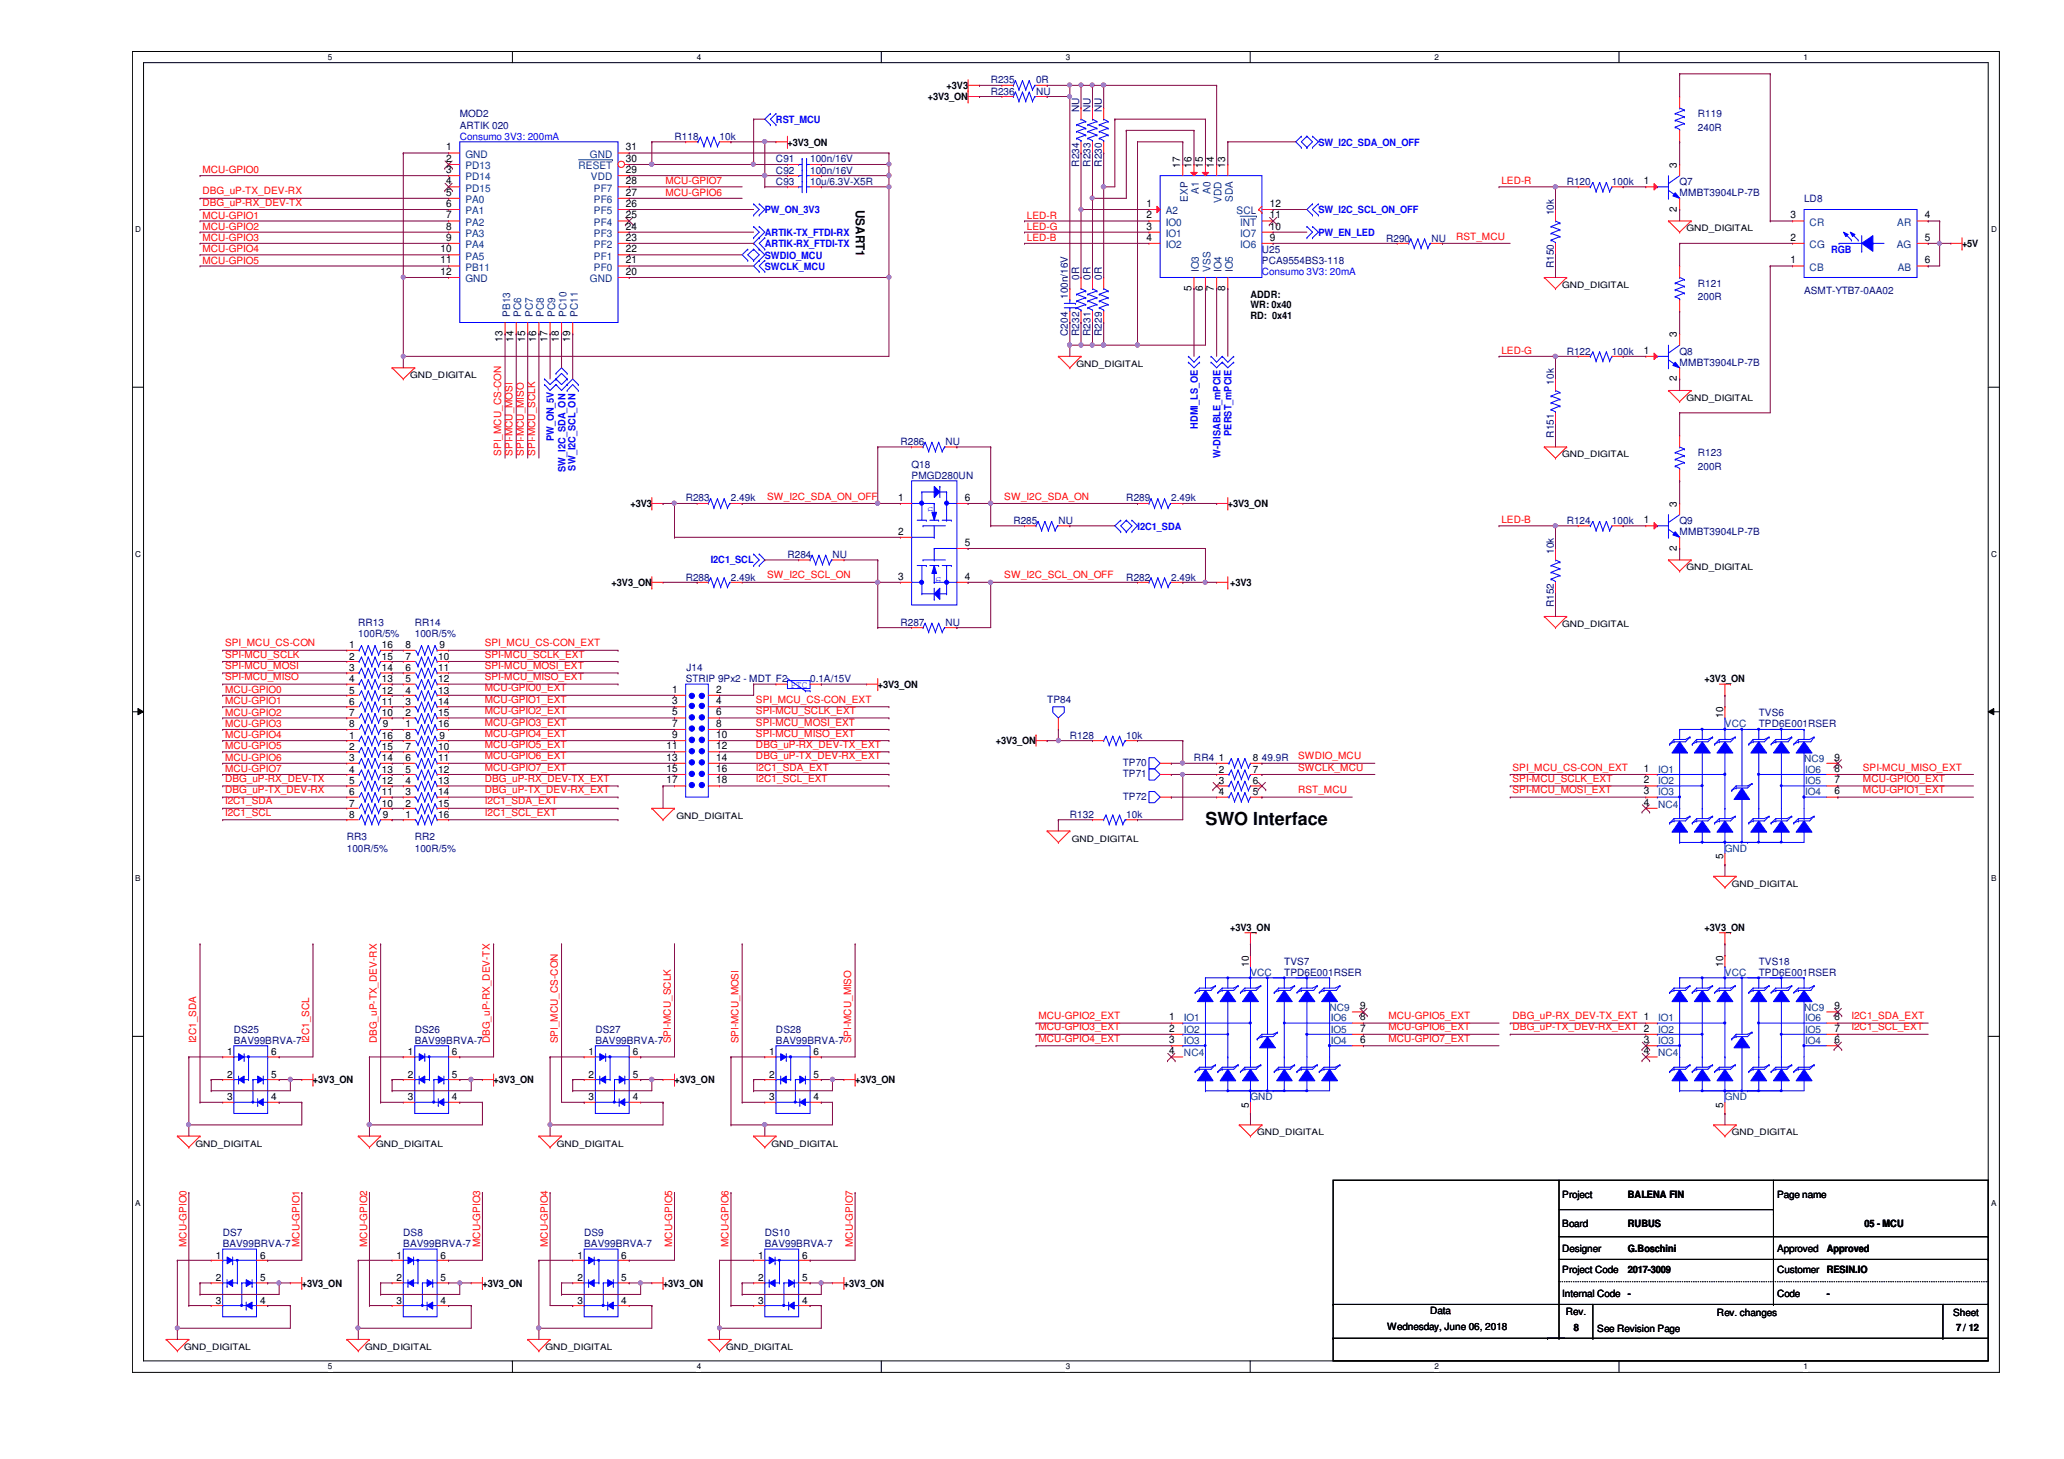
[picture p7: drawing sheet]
<svg xmlns="http://www.w3.org/2000/svg" width="297mm" height="210mm" viewBox="0 0 297 210" stroke-linecap="round" stroke-linejoin="round" font-family="sans-serif">
<defs><g id="words">
<text font-size="2.6" x="173.5" y="118.7">SWO Interface</text>
<text font-size="1.8" x="123.2" y="30.1" transform="rotate(90 123.2 30.1)">USART1</text>
<g font-size="1.5">
<text x="64.2" y="21.6">1</text>
<text x="64.2" y="23.3">2</text>
<text x="90.1" y="21.6">31</text>
<text x="90.1" y="23.3">30</text>
<text x="64.2" y="24.9">3</text>
<text x="64.2" y="26.5">4</text>
<text x="64.2" y="28.2">5</text>
<text x="64.2" y="29.8">6</text>
<text x="90.1" y="24.9">29</text>
<text x="90.1" y="26.5">28</text>
<text x="90.1" y="28.2">27</text>
<text x="90.1" y="29.8">26</text>
<text x="165" y="29.8">1</text>
<text x="169.8" y="24.1" transform="rotate(-90 169.8 24.1)">17</text>
<text x="171.4" y="24.1" transform="rotate(-90 171.4 24.1)">16</text>
<text x="173.1" y="24.1" transform="rotate(-90 173.1 24.1)">15</text>
<text x="174.7" y="24.1" transform="rotate(-90 174.7 24.1)">14</text>
<text x="176.3" y="24.1" transform="rotate(-90 176.3 24.1)">13</text>
<text x="182.8" y="29.8">12</text>
<text x="236.6" y="26.5">1</text>
<text x="241.3" y="24.1" transform="rotate(-90 241.3 24.1)">3</text>
<text x="64.2" y="31.4">7</text>
<text x="64.2" y="33">8</text>
<text x="64.2" y="34.6">9</text>
<text x="90.1" y="31.4">25</text>
<text x="90.1" y="33">24</text>
<text x="90.1" y="34.6">23</text>
<text x="165" y="31.4">2</text>
<text x="165" y="33">3</text>
<text x="165" y="34.6">4</text>
<text x="182.8" y="34.6">9</text>
<text x="182.8" y="33">10</text>
<text x="182.8" y="31.4">11</text>
<text x="241.3" y="30.5" transform="rotate(-90 241.3 30.5)">2</text>
<text x="257.7" y="31.4">3</text>
<text x="257.7" y="34.6">2</text>
<text x="277" y="31.4">4</text>
<text x="277" y="34.6">5</text>
<text x="63.4" y="36.3">10</text>
<text x="63.4" y="37.9">11</text>
<text x="63.4" y="39.5">12</text>
<text x="90.1" y="36.3">22</text>
<text x="90.1" y="37.9">21</text>
<text x="90.1" y="39.5">20</text>
<text x="171.4" y="41.9" transform="rotate(-90 171.4 41.9)">5</text>
<text x="173.1" y="41.9" transform="rotate(-90 173.1 41.9)">6</text>
<text x="174.7" y="41.9" transform="rotate(-90 174.7 41.9)">7</text>
<text x="176.3" y="41.9" transform="rotate(-90 176.3 41.9)">8</text>
<text x="257.7" y="37.9">1</text>
<text x="277" y="37.9">6</text>
<text x="72.3" y="49.1" transform="rotate(-90 72.3 49.1)">13</text>
<text x="73.9" y="49.1" transform="rotate(-90 73.9 49.1)">14</text>
<text x="75.6" y="49.1" transform="rotate(-90 75.6 49.1)">15</text>
<text x="77.2" y="49.1" transform="rotate(-90 77.2 49.1)">16</text>
<text x="78.8" y="49.1" transform="rotate(-90 78.8 49.1)">17</text>
<text x="80.4" y="49.1" transform="rotate(-90 80.4 49.1)">18</text>
<text x="82" y="49.1" transform="rotate(-90 82 49.1)">19</text>
<text x="236.6" y="50.9">1</text>
<text x="241.3" y="48.5" transform="rotate(-90 241.3 48.5)">3</text>
<text x="241.3" y="54.9" transform="rotate(-90 241.3 54.9)">2</text>
<text x="129.2" y="72.1">1</text>
<text x="129.2" y="76.9">2</text>
<text x="138.9" y="72.1">6</text>
<text x="236.6" y="75.3">1</text>
<text x="241.3" y="72.9" transform="rotate(-90 241.3 72.9)">3</text>
<text x="129.2" y="83.4">3</text>
<text x="138.9" y="83.4">4</text>
<text x="138.9" y="78.5">5</text>
<text x="241.3" y="79.2" transform="rotate(-90 241.3 79.2)">2</text>
<text x="96.7" y="99.7">1</text>
<text x="96.7" y="101.3">3</text>
<text x="103.1" y="101.3">4</text>
<text x="103.1" y="99.7">2</text>
<text x="95.9" y="107.8">11</text>
<text x="96.7" y="102.9">5</text>
<text x="96.7" y="104.6">7</text>
<text x="96.7" y="106.2">9</text>
<text x="103.1" y="102.9">6</text>
<text x="103.1" y="104.6">8</text>
<text x="103.1" y="106.2">10</text>
<text x="103.1" y="107.8">12</text>
<text x="95.9" y="109.4">13</text>
<text x="95.9" y="111">15</text>
<text x="95.9" y="112.7">17</text>
<text x="103.1" y="109.4">14</text>
<text x="103.1" y="111">16</text>
<text x="103.1" y="112.7">18</text>
<text x="236.6" y="111">1</text>
<text x="236.6" y="112.7">2</text>
<text x="264" y="111">8</text>
<text x="264" y="112.7">7</text>
<text x="264" y="109.4">9</text>
<text x="236.6" y="114.3">3</text>
<text x="236.6" y="115.9">4</text>
<text x="264" y="114.3">6</text>
<text x="168.3" y="146.8">1</text>
<text x="168.3" y="148.4">2</text>
<text x="195.7" y="146.8">8</text>
<text x="195.7" y="148.4">7</text>
<text x="195.7" y="145.2">9</text>
<text x="264" y="146.8">8</text>
<text x="264" y="148.4">7</text>
<text x="264" y="145.2">9</text>
<text x="168.3" y="150.1">3</text>
<text x="168.3" y="151.7">4</text>
<text x="195.7" y="150.1">6</text>
<text x="236.6" y="150.1">3</text>
<text x="236.6" y="151.7">4</text>
<text x="264" y="150.1">6</text>
</g>
<g font-size="1.5" fill="#004080">
<text x="67" y="22.7">GND</text>
<text x="84.9" y="22.7">GND</text>
<text x="67" y="24.3">PD13</text>
<text x="67" y="25.9">PD14</text>
<text x="67" y="27.6">PD15</text>
<text x="67" y="29.2">PA0</text>
<text x="83.3" y="24.3">RESET</text>
<text x="85" y="25.9">VDD</text>
<text x="85.5" y="27.6">PF7</text>
<text x="85.5" y="29.2">PF6</text>
<text x="170.9" y="29" transform="rotate(-90 170.9 29)">EXP</text>
<text x="172.6" y="27.9" transform="rotate(-90 172.6 27.9)">A1</text>
<text x="174.2" y="27.9" transform="rotate(-90 174.2 27.9)">A0</text>
<text x="175.8" y="29.2" transform="rotate(-90 175.8 29.2)">VDD</text>
<text x="177.4" y="29.1" transform="rotate(-90 177.4 29.1)">SDA</text>
<text x="67" y="30.8">PA1</text>
<text x="67" y="32.5">PA2</text>
<text x="67" y="34.1">PA3</text>
<text x="67" y="35.7">PA4</text>
<text x="85.5" y="30.8">PF5</text>
<text x="85.5" y="32.5">PF4</text>
<text x="85.5" y="34.1">PF3</text>
<text x="85.5" y="35.7">PF2</text>
<text x="167.8" y="30.8">A2</text>
<text x="167.8" y="32.5">IO0</text>
<text x="167.8" y="34.1">IO1</text>
<text x="167.8" y="35.7">IO2</text>
<text x="178" y="30.8">SCL</text>
<text x="178.5" y="35.7">IO6</text>
<text x="178.5" y="34.1">IO7</text>
<text x="178.5" y="32.5">INT</text>
<text x="260.4" y="32.5">CR</text>
<text x="260.4" y="35.7">CG</text>
<text x="273" y="35.7">AG</text>
<text x="273" y="32.5">AR</text>
<text x="67" y="37.3">PA5</text>
<text x="67" y="38.9">PB11</text>
<text x="67" y="40.6">GND</text>
<text x="84.9" y="40.6">GND</text>
<text x="85.5" y="37.3">PF1</text>
<text x="85.5" y="38.9">PF0</text>
<text x="172.6" y="39.1" transform="rotate(-90 172.6 39.1)">IO3</text>
<text x="174.2" y="39.1" transform="rotate(-90 174.2 39.1)">VSS</text>
<text x="175.8" y="39.1" transform="rotate(-90 175.8 39.1)">IO4</text>
<text x="177.4" y="39.1" transform="rotate(-90 177.4 39.1)">IO5</text>
<text x="260.4" y="38.9">CB</text>
<text x="273.1" y="38.9">AB</text>
<text x="73.4" y="45.6" transform="rotate(-90 73.4 45.6)">PB13</text>
<text x="75" y="45.6" transform="rotate(-90 75 45.6)">PC6</text>
<text x="76.7" y="45.6" transform="rotate(-90 76.7 45.6)">PC7</text>
<text x="78.3" y="45.6" transform="rotate(-90 78.3 45.6)">PC8</text>
<text x="79.9" y="45.6" transform="rotate(-90 79.9 45.6)">PC9</text>
<text x="81.5" y="45.6" transform="rotate(-90 81.5 45.6)">PC10</text>
<text x="83.1" y="45.6" transform="rotate(-90 83.1 45.6)">PC11</text>
</g>
<g font-size="1.4" fill="#000080">
<text x="142.6" y="12">R235</text>
<text x="149.1" y="12">0R</text>
<text x="66.2" y="16.9">MOD2</text>
<text x="142.6" y="13.6">R236</text>
<text x="149.1" y="13.6">NU</text>
<text x="155.3" y="16.2" transform="rotate(-90 155.3 16.2)">NU</text>
<text x="156.9" y="16.2" transform="rotate(-90 156.9 16.2)">NU</text>
<text x="158.6" y="16.2" transform="rotate(-90 158.6 16.2)">NU</text>
<text x="244.3" y="16.9">R119</text>
<text x="66.2" y="18.5">ARTIK 020</text>
<text x="97.1" y="20.1">R118</text>
<text x="103.5" y="20.1">10k</text>
<text x="111.7" y="23.4">C91</text>
<text x="116.6" y="23.4">100n/16V</text>
<text x="155.3" y="24" transform="rotate(-90 155.3 24)">R234</text>
<text x="156.9" y="24" transform="rotate(-90 156.9 24)">R233</text>
<text x="158.6" y="24" transform="rotate(-90 158.6 24)">R230</text>
<text x="244.3" y="18.8">240R</text>
<text x="111.7" y="25">C92</text>
<text x="111.7" y="26.6">C93</text>
<text x="116.6" y="25">100n/16V</text>
<text x="116.6" y="26.6">10u/6.3V-X5R</text>
<text x="225.5" y="26.6">R120</text>
<text x="232" y="26.6">100k</text>
<text x="241.7" y="26.6">Q7</text>
<text x="241.7" y="28.2">MMBT3904LP-7B</text>
<text x="259.6" y="29.1">LD8</text>
<text x="199.5" y="34.8">R290</text>
<text x="206" y="34.8">NU</text>
<text x="223.6" y="30.9" transform="rotate(-90 223.6 30.9)">10k</text>
<text x="155.3" y="40.2" transform="rotate(-90 155.3 40.2)">0R</text>
<text x="156.9" y="40.2" transform="rotate(-90 156.9 40.2)">0R</text>
<text x="158.6" y="40.2" transform="rotate(-90 158.6 40.2)">0R</text>
<text x="181.6" y="36.4">U25</text>
<text x="181.6" y="38">PCA9554BS3-118</text>
<text x="223.6" y="38.6" transform="rotate(-90 223.6 38.6)">R150</text>
<text x="244.3" y="41.3">R121</text>
<text x="153.7" y="43" transform="rotate(-90 153.7 43)">100n/16V</text>
<text x="244.3" y="43.2">200R</text>
<text x="259.6" y="42.2">ASMT-YTB7-0AA02</text>
<text x="153.7" y="48.3" transform="rotate(-90 153.7 48.3)">C204</text>
<text x="155.3" y="48.3" transform="rotate(-90 155.3 48.3)">R232</text>
<text x="156.9" y="48.3" transform="rotate(-90 156.9 48.3)">R231</text>
<text x="158.6" y="48.3" transform="rotate(-90 158.6 48.3)">R229</text>
<text x="225.5" y="51">R122</text>
<text x="232" y="51">100k</text>
<text x="241.7" y="51">Q8</text>
<text x="241.7" y="52.6">MMBT3904LP-7B</text>
<text x="223.6" y="55.3" transform="rotate(-90 223.6 55.3)">10k</text>
<text x="129.6" y="64">R286</text>
<text x="136.1" y="64">NU</text>
<text x="223.6" y="63" transform="rotate(-90 223.6 63)">R151</text>
<text x="244.3" y="65.7">R123</text>
<text x="131.2" y="67.3">Q18</text>
<text x="131.2" y="68.9">PMGD280UN</text>
<text x="244.3" y="67.6">200R</text>
<text x="98.7" y="72.1">R283</text>
<text x="105.2" y="72.1">2.49k</text>
<text x="145.8" y="75.4">R285</text>
<text x="152.3" y="75.4">NU</text>
<text x="162.1" y="72.1">R289</text>
<text x="168.6" y="72.1">2.49k</text>
<text x="225.5" y="75.4">R124</text>
<text x="232" y="75.4">100k</text>
<text x="241.7" y="75.4">Q9</text>
<text x="241.7" y="77">MMBT3904LP-7B</text>
<text x="98.7" y="83.5">R288</text>
<text x="105.2" y="83.5">2.49k</text>
<text x="113.3" y="80.3">R284</text>
<text x="119.8" y="80.3">NU</text>
<text x="162.1" y="83.5">R282</text>
<text x="168.6" y="83.5">2.49k</text>
<text x="223.6" y="79.7" transform="rotate(-90 223.6 79.7)">10k</text>
<text x="223.6" y="87.4" transform="rotate(-90 223.6 87.4)">R152</text>
<text x="51.6" y="90">RR13</text>
<text x="51.6" y="91.7">100R/5%</text>
<text x="59.7" y="90">RR14</text>
<text x="59.7" y="91.7">100R/5%</text>
<text x="129.6" y="90">R287</text>
<text x="136.1" y="90">NU</text>
<text x="98.7" y="98.2">STRIP 9Px2 - MDT F2</text>
<text x="98.8" y="96.5">J14</text>
<text x="116.6" y="98.2">0.1A/15V</text>
<text x="150.7" y="101.1">TP84</text>
<text x="154" y="106.3">R128</text>
<text x="162.1" y="106.3">10k</text>
<text x="253.1" y="103">TVS6</text>
<text x="253.1" y="104.6">TPD6E001RSER</text>
<text x="161.6" y="110.2">TP70</text>
<text x="161.6" y="111.8">TP71</text>
<text x="171.8" y="109.5">RR4</text>
<text x="181.6" y="109.5">49.9R</text>
<text x="154" y="117.6">R132</text>
<text x="161.6" y="115.1">TP72</text>
<text x="162.1" y="117.6">10k</text>
<text x="49.9" y="120.9">RR3</text>
<text x="49.9" y="122.6">100R/5%</text>
<text x="59.7" y="120.9">RR2</text>
<text x="59.7" y="122.6">100R/5%</text>
<text x="184.8" y="138.8">TVS7</text>
<text x="184.8" y="140.4">TPD6E001RSER</text>
<text x="253.1" y="138.8">TVS18</text>
<text x="253.1" y="140.4">TPD6E001RSER</text>
<text x="33.7" y="148.5">DS25</text>
<text x="59.7" y="148.5">DS26</text>
<text x="85.7" y="148.5">DS27</text>
<text x="111.7" y="148.5">DS28</text>
<text x="33.7" y="150.2">BAV99BRVA-7</text>
<text x="59.7" y="150.2">BAV99BRVA-7</text>
<text x="85.7" y="150.2">BAV99BRVA-7</text>
<text x="111.7" y="150.2">BAV99BRVA-7</text>
<text x="32" y="177.8">DS7</text>
<text x="32" y="179.5">BAV99BRVA-7</text>
<text x="58" y="177.8">DS8</text>
<text x="58" y="179.5">BAV99BRVA-7</text>
<text x="84.1" y="177.8">DS9</text>
<text x="84.1" y="179.5">BAV99BRVA-7</text>
<text x="110.1" y="177.8">DS10</text>
<text x="110.1" y="179.5">BAV99BRVA-7</text>
</g>
<g font-size="1.4" fill="#00f">
<text x="111.7" y="17.7">RST_MCU</text>
<text x="66.2" y="20.1">Consumo 3V3: 200mA</text>
<text x="189.7" y="21">SW_I2C_SDA_ON_OFF</text>
<text x="110.1" y="30.7">PW_ON_3V3</text>
<text x="110.1" y="34">ARTIK-TX_FTDI-RX</text>
<text x="110.1" y="35.6">ARTIK-RX_FTDI-TX</text>
<text x="189.7" y="34">PW_EN_LED</text>
<text x="189.7" y="30.7">SW_I2C_SCL_ON_OFF</text>
<text x="110.1" y="37.2">SWDIO_MCU</text>
<text x="110.1" y="38.8">SWCLK_MCU</text>
<text x="181.6" y="39.6">Consumo 3V3: 20mA</text>
<text x="263.5" y="36.4">RGB</text>
<text x="79.7" y="63.5" transform="rotate(-90 79.7 63.5)">PW_ON_5V</text>
<text x="172.4" y="61.7" transform="rotate(-90 172.4 61.7)">HDMI_LS_OE</text>
<text x="175.6" y="65.8" transform="rotate(-90 175.6 65.8)">W-DISABLE_mPCIE</text>
<text x="177.2" y="62.7" transform="rotate(-90 177.2 62.7)">PERST_mPCIE</text>
<text x="81.4" y="67.9" transform="rotate(-90 81.4 67.9)">SW_I2C_SDA_ON</text>
<text x="82.8" y="67.7" transform="rotate(-90 82.8 67.7)">SW_I2C_SCL_ON</text>
<text x="134.2" y="73.7" transform="rotate(-90 134.2 73.7)">n</text>
<text x="163.7" y="76.2">I2C1_SDA</text>
<text x="102.3" y="81.1">I2C1_SCL</text>
<text x="135.3" y="83.8" transform="rotate(-90 135.3 83.8)">n</text>
<text x="113.8" y="99">PTC</text>
</g>
<g font-size="1.4">
<text x="133.5" y="14.4">+3V3_ON</text>
<text x="136.2" y="12.8">+3V3</text>
<text x="113.3" y="21">+3V3_ON</text>
<text x="282.4" y="35.6">+5V</text>
<text x="180" y="42.9">ADDR:</text>
<text x="180" y="44.4">WR: 0x40</text>
<text x="180" y="45.8">RD: 0x41</text>
<text x="90.7" y="72.9">+3V3</text>
<text x="176.7" y="72.9">+3V3_ON</text>
<text x="88" y="84.3">+3V3_ON</text>
<text x="177" y="84.3">+3V3</text>
<text x="50.2" y="94.9">2</text>
<text x="50.2" y="93.3">1</text>
<text x="54.9" y="94.9">15</text>
<text x="54.9" y="93.3">16</text>
<text x="58.4" y="94.9">7</text>
<text x="58.4" y="93.3">8</text>
<text x="63.1" y="94.9">10</text>
<text x="63.2" y="93.3">9</text>
<text x="50.2" y="96.5">3</text>
<text x="50.2" y="98.2">4</text>
<text x="50.2" y="99.8">5</text>
<text x="50.2" y="101.4">6</text>
<text x="54.9" y="101.4">11</text>
<text x="54.9" y="99.8">12</text>
<text x="54.9" y="98.2">13</text>
<text x="54.9" y="96.5">14</text>
<text x="58.4" y="101.4">3</text>
<text x="58.4" y="99.8">4</text>
<text x="58.4" y="98.2">5</text>
<text x="58.4" y="96.5">6</text>
<text x="63.1" y="96.5">11</text>
<text x="63.1" y="98.2">12</text>
<text x="63.1" y="99.8">13</text>
<text x="63.1" y="101.4">14</text>
<text x="126.3" y="99">+3V3_ON</text>
<text x="245.3" y="98.2">+3V3_ON</text>
<text x="50.2" y="107.9">2</text>
<text x="50.2" y="106.3">1</text>
<text x="50.2" y="103">7</text>
<text x="50.2" y="104.6">8</text>
<text x="54.9" y="107.9">15</text>
<text x="54.9" y="106.3">16</text>
<text x="54.9" y="103">10</text>
<text x="55.1" y="104.6">9</text>
<text x="58.4" y="107.9">7</text>
<text x="58.4" y="106.3">8</text>
<text x="58.4" y="103">2</text>
<text x="58.4" y="104.6">1</text>
<text x="63.1" y="107.9">10</text>
<text x="63.1" y="103">15</text>
<text x="63.1" y="104.6">16</text>
<text x="63.2" y="106.3">9</text>
<text x="143.3" y="107.1">+3V3_ON</text>
<text x="248" y="103.3" transform="rotate(-90 248 103.3)">10</text>
<text x="50.2" y="109.5">3</text>
<text x="50.2" y="111.2">4</text>
<text x="50.2" y="112.8">5</text>
<text x="54.9" y="112.8">12</text>
<text x="54.9" y="111.2">13</text>
<text x="54.9" y="109.5">14</text>
<text x="58.4" y="112.8">4</text>
<text x="58.4" y="111.2">5</text>
<text x="58.4" y="109.5">6</text>
<text x="63.1" y="109.5">11</text>
<text x="63.1" y="111.2">12</text>
<text x="63.1" y="112.8">13</text>
<text x="175.4" y="111.2">2</text>
<text x="175.4" y="109.5">1</text>
<text x="175.4" y="112.8">3</text>
<text x="180.3" y="112.8">6</text>
<text x="180.3" y="111.2">7</text>
<text x="180.3" y="109.5">8</text>
<text x="50.2" y="114.4">6</text>
<text x="50.2" y="116">7</text>
<text x="50.2" y="117.6">8</text>
<text x="54.9" y="116">10</text>
<text x="54.9" y="114.4">11</text>
<text x="55.1" y="117.6">9</text>
<text x="58.4" y="116">2</text>
<text x="58.4" y="117.6">1</text>
<text x="58.4" y="114.4">3</text>
<text x="63.1" y="114.4">14</text>
<text x="63.1" y="116">15</text>
<text x="63.1" y="117.6">16</text>
<text x="175.4" y="114.4">4</text>
<text x="180.3" y="114.4">5</text>
<text x="248" y="123.6" transform="rotate(-90 248 123.6)">5</text>
<text x="177" y="133.9">+3V3_ON</text>
<text x="245.3" y="133.9">+3V3_ON</text>
<text x="179.7" y="139.1" transform="rotate(-90 179.7 139.1)">10</text>
<text x="248" y="139.1" transform="rotate(-90 248 139.1)">10</text>
<text x="32.7" y="151.8">1</text>
<text x="32.7" y="155.1">2</text>
<text x="39" y="155.1">5</text>
<text x="39" y="151.8">6</text>
<text x="45" y="155.9">+3V3_ON</text>
<text x="58.7" y="151.8">1</text>
<text x="58.7" y="155.1">2</text>
<text x="65" y="155.1">5</text>
<text x="65" y="151.8">6</text>
<text x="71" y="155.9">+3V3_ON</text>
<text x="84.7" y="151.8">1</text>
<text x="84.7" y="155.1">2</text>
<text x="91.1" y="155.1">5</text>
<text x="91.1" y="151.8">6</text>
<text x="97.1" y="155.9">+3V3_ON</text>
<text x="110.7" y="151.8">1</text>
<text x="110.7" y="155.1">2</text>
<text x="117.1" y="155.1">5</text>
<text x="117.1" y="151.8">6</text>
<text x="123.1" y="155.9">+3V3_ON</text>
<text x="32.7" y="158.3">3</text>
<text x="39" y="158.3">4</text>
<text x="58.7" y="158.3">3</text>
<text x="65" y="158.3">4</text>
<text x="84.7" y="158.3">3</text>
<text x="91.1" y="158.3">4</text>
<text x="110.7" y="158.3">3</text>
<text x="117.1" y="158.3">4</text>
<text x="179.7" y="159.4" transform="rotate(-90 179.7 159.4)">5</text>
<text x="248" y="159.4" transform="rotate(-90 248 159.4)">5</text>
<text x="224.8" y="172.4">Project</text>
<text x="234.3" y="172.4">BALENA FIN</text>
<text x="255.7" y="172.4">Page name</text>
<text x="224.8" y="176.5">Board</text>
<text x="234.3" y="176.5">RUBUS</text>
<text x="268.3" y="176.5">05 - MCU</text>
<text x="31.1" y="181.1">1</text>
<text x="31.1" y="184.3">2</text>
<text x="37.4" y="184.3">5</text>
<text x="37.4" y="181.1">6</text>
<text x="43.4" y="185.1">+3V3_ON</text>
<text x="57.1" y="181.1">1</text>
<text x="57.1" y="184.3">2</text>
<text x="63.4" y="184.3">5</text>
<text x="63.4" y="181.1">6</text>
<text x="69.4" y="185.1">+3V3_ON</text>
<text x="83.1" y="181.1">1</text>
<text x="83.1" y="184.3">2</text>
<text x="89.4" y="184.3">5</text>
<text x="89.4" y="181.1">6</text>
<text x="95.4" y="185.1">+3V3_ON</text>
<text x="109.1" y="181.1">1</text>
<text x="109.1" y="184.3">2</text>
<text x="115.4" y="184.3">5</text>
<text x="115.4" y="181.1">6</text>
<text x="121.5" y="185.1">+3V3_ON</text>
<text x="224.8" y="183.2">Project Code</text>
<text x="224.8" y="180.1">Designer</text>
<text x="234.3" y="183.2">2017-3009</text>
<text x="234.3" y="180.1">G.Boschini</text>
<text x="255.7" y="180.1">Approved</text>
<text x="255.7" y="183.2">Customer</text>
<text x="262.9" y="183.2">RESIN.IO</text>
<text x="262.9" y="180.1">Approved</text>
<text x="31.1" y="187.6">3</text>
<text x="37.4" y="187.6">4</text>
<text x="57.1" y="187.6">3</text>
<text x="63.4" y="187.6">4</text>
<text x="83.1" y="187.6">3</text>
<text x="89.4" y="187.6">4</text>
<text x="109.1" y="187.6">3</text>
<text x="115.4" y="187.6">4</text>
<text x="199.6" y="191.3">Wednesday, June 06, 2018</text>
<text x="205.8" y="189">Data</text>
<text x="224.8" y="186.6">Internal Code</text>
<text x="225.3" y="189.2">Rev.</text>
<text x="226.5" y="191.5">8</text>
<text x="229.9" y="191.6">See Revision Page</text>
<text x="234.3" y="186.6">-</text>
<text x="247.1" y="189.4">Rev. changes</text>
<text x="255.7" y="186.6">Code</text>
<text x="262.9" y="186.6">-</text>
<text x="281.1" y="189.4">Sheet</text>
<text x="281.5" y="191.5">7 / 12</text>
</g>
<g font-size="1.4" fill="#f00">
<text x="29.1" y="28">DBG_uP-TX_DEV-RX</text>
<text x="29.1" y="29.6">DBG_uP-RX_DEV-TX</text>
<text x="29.1" y="24.9">MCU-GPIO0</text>
<text x="95.8" y="28.2">MCU-GPIO6</text>
<text x="95.8" y="26.5">MCU-GPIO7</text>
<text x="216.1" y="26.5">LED-R</text>
<text x="29.1" y="31.5">MCU-GPIO1</text>
<text x="29.1" y="33.1">MCU-GPIO2</text>
<text x="29.1" y="34.7">MCU-GPIO3</text>
<text x="147.8" y="31.5">LED-R</text>
<text x="147.8" y="33.1">LED-G</text>
<text x="147.8" y="34.7">LED-B</text>
<text x="209.5" y="34.5">RST_MCU</text>
<text x="29.1" y="36.3">MCU-GPIO4</text>
<text x="29.1" y="37.9">MCU-GPIO5</text>
<text x="216.1" y="50.9">LED-G</text>
<text x="72.1" y="65.6" transform="rotate(-90 72.1 65.6)">SPI_MCU_CS-CON</text>
<text x="73.7" y="65.6" transform="rotate(-90 73.7 65.6)">SPI-MCU_MOSI</text>
<text x="75.4" y="65.6" transform="rotate(-90 75.4 65.6)">SPI-MCU_MISO</text>
<text x="77" y="65.6" transform="rotate(-90 77 65.6)">SPI-MCU_SCLK</text>
<text x="110.4" y="71.9">SW_I2C_SDA_ON_OFF</text>
<text x="144.5" y="71.9">SW_I2C_SDA_ON</text>
<text x="216.1" y="75.3">LED-B</text>
<text x="110.4" y="83.2">SW_I2C_SCL_ON</text>
<text x="144.5" y="83.2">SW_I2C_SCL_ON_OFF</text>
<text x="32.4" y="93">SPI_MCU_CS-CON</text>
<text x="32.4" y="94.6">SPI-MCU_SCLK</text>
<text x="69.8" y="94.6">SPI-MCU_SCLK_EXT</text>
<text x="69.8" y="93">SPI_MCU_CS-CON_EXT</text>
<text x="32.4" y="96.3">SPI-MCU_MOSI</text>
<text x="32.4" y="97.9">SPI-MCU_MISO</text>
<text x="32.4" y="99.7">MCU-GPIO0</text>
<text x="32.4" y="101.3">MCU-GPIO1</text>
<text x="69.8" y="101.1">MCU-GPIO1_EXT</text>
<text x="69.8" y="99.5">MCU-GPIO0_EXT</text>
<text x="69.8" y="97.9">SPI-MCU_MISO_EXT</text>
<text x="69.8" y="96.3">SPI-MCU_MOSI_EXT</text>
<text x="108.8" y="101.1">SPI_MCU_CS-CON_EXT</text>
<text x="32.4" y="103">MCU-GPIO2</text>
<text x="32.4" y="104.6">MCU-GPIO3</text>
<text x="32.4" y="106.2">MCU-GPIO4</text>
<text x="32.4" y="107.8">MCU-GPIO5</text>
<text x="69.8" y="106">MCU-GPIO4_EXT</text>
<text x="69.8" y="107.6">MCU-GPIO5_EXT</text>
<text x="69.8" y="104.4">MCU-GPIO3_EXT</text>
<text x="69.8" y="102.7">MCU-GPIO2_EXT</text>
<text x="108.8" y="102.7">SPI-MCU_SCLK_EXT</text>
<text x="108.8" y="104.4">SPI-MCU_MOSI_EXT</text>
<text x="108.8" y="106">SPI-MCU_MISO_EXT</text>
<text x="108.8" y="107.6">DBG_uP-RX_DEV-TX_EXT</text>
<text x="32.4" y="109.5">MCU-GPIO6</text>
<text x="32.4" y="112.5">DBG_uP-RX_DEV-TX</text>
<text x="32.4" y="111.1">MCU-GPIO7</text>
<text x="69.8" y="109.3">MCU-GPIO6_EXT</text>
<text x="69.8" y="112.5">DBG_uP-RX_DEV-TX_EXT</text>
<text x="69.8" y="110.9">MCU-GPIO7_EXT</text>
<text x="108.8" y="109.3">DBG_uP-TX_DEV-RX_EXT</text>
<text x="108.8" y="110.9">I2C1_SDA_EXT</text>
<text x="108.8" y="112.5">I2C1_SCL_EXT</text>
<text x="186.8" y="109.3">SWDIO_MCU</text>
<text x="186.8" y="110.9">SWCLK_MCU</text>
<text x="217.7" y="110.9">SPI_MCU_CS-CON_EXT</text>
<text x="217.7" y="112.5">SPI-MCU_SCLK_EXT</text>
<text x="268.1" y="110.9">SPI-MCU_MISO_EXT</text>
<text x="268.1" y="112.5">MCU-GPIO0_EXT</text>
<text x="32.4" y="114.1">DBG_uP-TX_DEV-RX</text>
<text x="32.4" y="115.7">I2C1_SDA</text>
<text x="32.4" y="117.4">I2C1_SCL</text>
<text x="69.8" y="114.1">DBG_uP-TX_DEV-RX_EXT</text>
<text x="69.8" y="115.7">I2C1_SDA_EXT</text>
<text x="69.8" y="117.4">I2C1_SCL_EXT</text>
<text x="186.8" y="114.1">RST_MCU</text>
<text x="217.7" y="114.1">SPI-MCU_MOSI_EXT</text>
<text x="268.1" y="114.1">MCU-GPIO1_EXT</text>
<text x="149.4" y="146.6">MCU-GPIO2_EXT</text>
<text x="149.4" y="148.3">MCU-GPIO3_EXT</text>
<text x="149.4" y="149.9">MCU-GPIO4_EXT</text>
<text x="199.8" y="146.6">MCU-GPIO5_EXT</text>
<text x="199.8" y="148.3">MCU-GPIO6_EXT</text>
<text x="199.8" y="149.9">MCU-GPIO7_EXT</text>
<text x="217.7" y="146.6">DBG_uP-RX_DEV-TX_EXT 1</text>
<text x="217.7" y="148.3">DBG_uP-TX_DEV-RX_EXT 2</text>
<text x="266.4" y="146.6">I2C1_SDA_EXT</text>
<text x="266.4" y="148.3">I2C1_SCL_EXT</text>
<text x="28.2" y="150.1" transform="rotate(-90 28.2 150.1)">I2C1_SDA</text>
<text x="44.5" y="150.1" transform="rotate(-90 44.5 150.1)">I2C1_SCL</text>
<text x="54.2" y="150.1" transform="rotate(-90 54.2 150.1)">DBG_uP-TX_DEV-RX</text>
<text x="70.5" y="150.1" transform="rotate(-90 70.5 150.1)">DBG_uP-RX_DEV-TX</text>
<text x="80.3" y="150.1" transform="rotate(-90 80.3 150.1)">SPI_MCU_CS-CON</text>
<text x="96.5" y="150.1" transform="rotate(-90 96.5 150.1)">SPI-MCU_SCLK</text>
<text x="106.3" y="150.1" transform="rotate(-90 106.3 150.1)">SPI-MCU_MOSI</text>
<text x="122.5" y="150.1" transform="rotate(-90 122.5 150.1)">SPI-MCU_MISO</text>
<text x="26.8" y="179.4" transform="rotate(-90 26.8 179.4)">MCU-GPIO0</text>
<text x="43.1" y="179.4" transform="rotate(-90 43.1 179.4)">MCU-GPIO1</text>
<text x="52.8" y="179.4" transform="rotate(-90 52.8 179.4)">MCU-GPIO2</text>
<text x="69.1" y="179.4" transform="rotate(-90 69.1 179.4)">MCU-GPIO3</text>
<text x="78.8" y="179.4" transform="rotate(-90 78.8 179.4)">MCU-GPIO4</text>
<text x="96.7" y="179.4" transform="rotate(-90 96.7 179.4)">MCU-GPIO5</text>
<text x="104.9" y="179.4" transform="rotate(-90 104.9 179.4)">MCU-GPIO6</text>
<text x="122.7" y="179.4" transform="rotate(-90 122.7 179.4)">MCU-GPIO7</text>
</g>
<g font-size="1.4" fill="#004080">
<text x="248.2" y="104.6">VCC</text>
<text x="238.6" y="111.2">IO1</text>
<text x="238.6" y="112.8">IO2</text>
<text x="259.6" y="109.7">NC9</text>
<text x="259.8" y="111.2">IO6</text>
<text x="259.8" y="112.8">IO5</text>
<text x="238.6" y="114.4">IO3</text>
<text x="238.6" y="116.2">NC4</text>
<text x="259.8" y="114.4">IO4</text>
<text x="248.2" y="122.6">GND</text>
<text x="180" y="140.4">VCC</text>
<text x="248.2" y="140.4">VCC</text>
<text x="170.4" y="146.9">IO1</text>
<text x="170.4" y="148.5">IO2</text>
<text x="191.3" y="145.5">NC9</text>
<text x="191.5" y="146.9">IO6</text>
<text x="191.5" y="148.5">IO5</text>
<text x="238.6" y="146.9">IO1</text>
<text x="238.6" y="148.5">IO2</text>
<text x="259.6" y="145.5">NC9</text>
<text x="259.8" y="146.9">IO6</text>
<text x="259.8" y="148.5">IO5</text>
<text x="170.4" y="150.2">IO3</text>
<text x="170.4" y="152">NC4</text>
<text x="191.5" y="150.2">IO4</text>
<text x="238.6" y="150.2">IO3</text>
<text x="238.6" y="152">NC4</text>
<text x="259.8" y="150.2">IO4</text>
<text x="180" y="158.3">GND</text>
<text x="248.2" y="158.3">GND</text>
</g>
<g font-size="1.3">
<text x="242.7" y="33.3">GND_DIGITAL</text>
<text x="224.8" y="41.4">GND_DIGITAL</text>
<text x="154.9" y="52.8">GND_DIGITAL</text>
<text x="59" y="54.4">GND_DIGITAL</text>
<text x="242.7" y="57.7">GND_DIGITAL</text>
<text x="224.8" y="65.8">GND_DIGITAL</text>
<text x="242.7" y="82">GND_DIGITAL</text>
<text x="224.8" y="90.2">GND_DIGITAL</text>
<text x="97.4" y="117.8">GND_DIGITAL</text>
<text x="154.3" y="121.1">GND_DIGITAL</text>
<text x="249.2" y="127.5">GND_DIGITAL</text>
<text x="28.2" y="165">GND_DIGITAL</text>
<text x="54.1" y="165">GND_DIGITAL</text>
<text x="80.1" y="165">GND_DIGITAL</text>
<text x="111" y="165">GND_DIGITAL</text>
<text x="180.9" y="163.3">GND_DIGITAL</text>
<text x="249.2" y="163.3">GND_DIGITAL</text>
<text x="26.5" y="194.2">GND_DIGITAL</text>
<text x="52.5" y="194.2">GND_DIGITAL</text>
<text x="78.5" y="194.2">GND_DIGITAL</text>
<text x="104.5" y="194.2">GND_DIGITAL</text>
</g>
<g font-size="1.2">
<text x="47.2" y="8.6">5</text>
<text x="100.3" y="8.6">4</text>
<text x="153.4" y="8.6">3</text>
<text x="206.5" y="8.6">2</text>
<text x="259.5" y="8.6">1</text>
<text x="19.5" y="33.4">D</text>
<text x="286.6" y="33.4">D</text>
<text x="19.5" y="80.1">C</text>
<text x="286.6" y="80.1">C</text>
<text x="19.5" y="126.8">B</text>
<text x="286.6" y="126.8">B</text>
<text x="19.5" y="173.5">A</text>
<text x="286.6" y="173.5">A</text>
<text x="47.2" y="197">5</text>
<text x="100.3" y="197">4</text>
<text x="153.4" y="197">3</text>
<text x="206.5" y="197">2</text>
<text x="259.5" y="197">1</text>
</g>
</g></defs>
<path d="M19.1 7.4h268.6v190h-268.6zM20.7 9h265.4v186.8h-265.4z" fill="none" stroke="#000" stroke-width=".14"/>
<g fill="#fff">
<path d="M47.2 7.6h.6v1.3h-.6z"/>
<path d="M47.2 196h.6v1.3h-.6z"/>
</g>
<path d="M73.7 7.4v1.6M73.7 195.8v1.6" fill="none" stroke="#000" stroke-width=".14"/>
<g fill="#fff">
<path d="M100.3 7.6h.6v1.3h-.6z"/>
<path d="M100.3 196h.6v1.3h-.6z"/>
</g>
<path d="M126.8 7.4v1.6M126.8 195.8v1.6" fill="none" stroke="#000" stroke-width=".14"/>
<g fill="#fff">
<path d="M153.4 7.6h.6v1.3h-.6z"/>
<path d="M153.4 196h.6v1.3h-.6z"/>
</g>
<path d="M179.9 7.4v1.6M179.9 195.8v1.6" fill="none" stroke="#000" stroke-width=".14"/>
<g fill="#fff">
<path d="M206.5 7.6h.6v1.3h-.6z"/>
<path d="M206.5 196h.6v1.3h-.6z"/>
</g>
<path d="M233 7.4v1.6M233 195.8v1.6" fill="none" stroke="#000" stroke-width=".14"/>
<g fill="#fff">
<path d="M259.5 7.6h.6v1.3h-.6z"/>
<path d="M259.5 196h.6v1.3h-.6z"/>
<path d="M19.5 32.3h.8v1.4h-.8z"/>
<path d="M286.6 32.3h.8v1.4h-.8z"/>
<path d="M19.5 79h.8v1.3h-.8z"/>
<path d="M286.6 79h.8v1.3h-.8z"/>
</g>
<path d="M19.1 55.7h1.6M286.1 55.7h1.6" fill="none" stroke="#000" stroke-width=".14"/>
<g fill="#fff">
<path d="M19.5 125.7h.7v1.3h-.7z"/>
<path d="M286.6 125.7h.7v1.3h-.7z"/>
</g>
<path d="M19.1 102.4h1.6M19.9 101.9l.8 .5-.8 .4zM286.1 102.4l.8-.5v.9zM286.1 102.4h1.6" fill="none" stroke="#000" stroke-width=".14"/>
<path d="M19.9 101.9l.8 .5-.8 .4zM286.1 102.4l.8-.5v.9z" fill="#000"/>
<g fill="#fff">
<path d="M19.5 172.4h.7v1.3h-.7z"/>
<path d="M286.6 172.4h.7v1.3h-.7z"/>
</g>
<g fill="none" stroke="#000" stroke-width=".14">
<path d="M19.1 149.1h1.6M286.1 149.1h1.6M191.9 169.8h94.2v26h-94.2zM224.4 177.9h61.7M224.4 169.8v22.7M224.4 174h30.8M255.2 174.7h.1M255.2 174h.1M255.2 169.8v17.9M286.1 177.9h.1M191.9 192.5h.1M191.9 187.7h.1"/>
<path d="M191.9 192.5h94.2M191.9 187.7h94.2M222.7 192.5h.1M224.4 192.5h.1M224.4 181.2h61.7M229.2 192.5h.1M229.2 187.7v4.8M255.2 187.7h.1M279.6 192.5h.1M279.6 187.7v4.8M286.1 181.2h.1"/>
</g>
<g fill="none" stroke="#f00" stroke-width=".14">
<path d="M113.3 19.6v1.6M139.3 14.7h.1M139.3 13.1h.1M139.3 13.9h1.7M139.3 11.5v3.2M139.3 12.3h1.7M141 13.9h.1M141 12.3h.1M111.7 20.4h.1M111.7 20.4h1.6M113.3 21.2h.1M158.8 39.9h.1"/>
<path d="M158.8 39.9v1.6M222.3 39.9h.1M222.3 39.9h3.2M222.3 39.9l1.6 1.6M225.5 39.9h.1M225.5 39.9l-1.6 1.6M240.1 31.8h.1M240.1 31.8h3.3M240.1 31.8l1.6 1.6M241.7 33.4h.1M243.4 31.8h.1M243.4 31.8l-1.7 1.6"/>
<path d="M280.8 35h.1M280.8 35h1.6M282.4 35.9h.1M282.4 34.2v1.7M56.4 52.9h.1M56.4 52.9h3.3M56.4 52.9l1.6 1.6M58 54.5h.1M59.7 52.9h.1M59.7 52.9l-1.7 1.6M152.3 51.3h.1M152.3 51.3h3.3"/>
<path d="M152.3 51.3l1.7 1.6M154 52.9h.1M155.6 51.3h.1M155.6 51.3l-1.6 1.6M158.8 46.4h.1M158.8 44.8v1.6M223.9 41.5h.1M240.1 56.2h.1M240.1 56.2h3.3M240.1 56.2l1.6 1.6M241.7 57.8h.1M243.4 56.2h.1"/>
<path d="M243.4 56.2l-1.7 1.6M93.8 73.2h.1M93.8 72.4h1.6M93.8 71.6v1.6M95.4 72.4h.1M147.4 75.6h.1M147.4 75.6h1.7M152.3 75.6h1.7M154 75.6h.1M175.1 72.4h.1M175.1 72.4h1.6M176.7 73.2h.1"/>
<path d="M176.7 71.6v1.6M222.3 64.3h.1M222.3 64.3h3.2M222.3 64.3l1.6 1.6M223.9 65.9h.1M225.5 64.3h.1M225.5 64.3l-1.6 1.6M93.8 84.6h.1M93.8 83.8h1.6M93.8 83v1.6M95.4 83.8h.1M124.7 98.4h.1"/>
<path d="M124.7 98.4h1.6M126.3 99.2h.1M126.3 97.6v1.6M175.1 83.8h.1M175.1 83.8h1.6M176.7 84.6h.1M176.7 83v1.6M222.3 88.7h.1M222.3 88.7h3.2M222.3 88.7l1.6 1.6M223.9 90.3h.1M225.5 88.7h.1"/>
<path d="M225.5 88.7l-1.6 1.6M240.1 80.6h.1M240.1 80.6h3.3M240.1 80.6l1.6 1.6M241.7 82.2h.1M243.4 80.6h.1M243.4 80.6l-1.7 1.6M247.4 98.4h1.6M248.2 98.4v1.6M249 98.4h.1M93.8 116.3h.1M93.8 116.3h3.3"/>
<path d="M93.8 116.3l1.6 1.6M95.4 117.9h.1M97.1 116.3h.1M97.1 116.3l-1.7 1.6M149.1 105.7h.1M149.1 106.6h1.6M149.1 105.7v1.7M150.7 119.5h.1M150.7 106.6h.1M150.7 119.5h3.3M150.7 119.5l1.6 1.7M154 119.5h.1"/>
<path d="M154 119.5l-1.7 1.7M248.2 100h.1M152.3 121.2h.1M179.2 134.2h1.6M180 135.8h.1M180 134.2v1.6M180.8 134.2h.1M246.6 126.1h.1M246.6 126.1h3.3M246.6 126.1l1.6 1.6M247.4 134.2h1.6M248.2 135.8h.1"/>
<path d="M248.2 127.7h.1M248.2 134.2v1.6M249 134.2h.1M249.9 126.1h.1M249.9 126.1l-1.7 1.6M43.4 155.3h.1M43.4 155.3h1.6M45 156.1h.1M45 154.5v1.6M69.4 155.3h.1M69.4 155.3h1.6M71 156.1h.1"/>
<path d="M71 154.5v1.6M95.4 155.3h.1M95.4 155.3h1.7M97.1 156.1h.1M97.1 154.5v1.6M121.5 155.3h.1M121.5 155.3h1.6M123.1 156.1h.1M123.1 154.5v1.6M25.5 163.4h.1M25.5 163.4h3.3M25.5 163.4l1.7 1.7"/>
<path d="M27.2 165.1h.1M28.8 163.4h.1M28.8 163.4l-1.6 1.7M51.6 163.4h.1M51.6 163.4h3.2M51.6 163.4l1.6 1.7M53.2 165.1h.1M54.8 163.4h.1M54.8 163.4l-1.6 1.7M77.6 163.4h.1M77.6 163.4h3.2M77.6 163.4l1.6 1.7"/>
<path d="M79.2 165.1h.1M80.8 163.4h.1M80.8 163.4l-1.6 1.7M108.5 163.4h.1M108.5 163.4h3.2M108.5 163.4l1.6 1.7M110.1 165.1h.1M111.7 163.4h.1M111.7 163.4l-1.6 1.7M178.4 161.8h.1M178.4 161.8h3.2M178.4 161.8l1.6 1.6"/>
<path d="M180 163.4h.1M181.6 161.8h.1M181.6 161.8l-1.6 1.6M246.6 161.8h.1M246.6 161.8h3.3M246.6 161.8l1.6 1.6M248.2 163.4h.1M249.9 161.8h.1M249.9 161.8l-1.7 1.6M23.9 192.7h.1M23.9 192.7h3.3M23.9 192.7l1.6 1.7"/>
<path d="M25.5 194.4h.1M27.2 192.7h.1M27.2 192.7l-1.7 1.7M41.8 184.6h.1M41.8 184.6h1.6M43.4 185.4h.1M43.4 183.8v1.6M49.9 192.7h.1M49.9 192.7h3.3M49.9 192.7l1.7 1.7M51.6 194.4h.1M53.2 192.7h.1"/>
<path d="M53.2 192.7l-1.6 1.7M67.8 184.6h.1M67.8 184.6h1.6M69.4 185.4h.1M69.4 183.8v1.6M75.9 192.7h.1M75.9 192.7h3.3M75.9 192.7l1.7 1.7M77.6 194.4h.1M79.2 192.7h.1M79.2 192.7l-1.6 1.7M93.8 184.6h.1"/>
<path d="M93.8 184.6h1.6M95.4 185.4h.1M95.4 183.8v1.6M101.9 192.7h.1M101.9 192.7h3.3M101.9 192.7l1.6 1.7M103.5 194.4h.1M105.2 192.7h.1M105.2 192.7l-1.7 1.7M119.8 184.6h.1M119.8 184.6h1.7M121.5 185.4h.1"/>
<path d="M121.5 183.8v1.6"/>
</g>
<g fill="none" stroke="#00f" stroke-width=".14">
<path d="M110.9 16.3h.1M110.9 17.9h.1M110.9 16.3l-.8 .8 .8 .8M111.7 17.9h.1M111.7 16.3h.1M111.7 16.3l-.8 .8 .8 .8M187.3 19.6h.1M187.3 19.6l-.8 .8 .8 .8M188.1 19.6h.1M188.1 19.6l-.8 .8 .8 .8M188.1 19.6l.8 .8-.8 .8M188.9 19.6h.1"/>
<path d="M188.9 19.6l.8 .8-.8 .8M107.6 35.9h.1M107.6 37.5h.1M107.6 35.9l-.8 .8 .8 .8M108.5 37.5h.1M108.5 35.9h.1M108.5 30.9h.1M108.5 29.3h.1M108.5 34.2h.1M108.5 32.6h.1M108.5 35.9l-.9 .8 .9 .8M108.5 35.9l.8 .8-.8 .8"/>
<path d="M108.5 29.3l.8 .8-.8 .8M108.5 32.6l.8 .8-.8 .8M109.3 37.5h.1M109.3 35.9h.1M109.3 39.1h.1M109.3 30.9h.1M109.3 29.3h.1M109.3 34.2h.1M109.3 32.6h.1M109.3 32.6l.8 .8-1.6 1.6 .8 .9M109.3 35.9l.8 .8-1.6 1.6 .8 .8M109.3 29.3l.8 .8-.8 .8"/>
<path d="M110.1 39.1h.1M110.1 37.5h.1M110.1 35.9h.1M110.1 34.2h.1M110.1 37.5l-.8 .8 .8 .8M110.1 34.2l-.8 .8 .8 .9M187.3 21.2h.1M188.1 34.2h.1M188.1 32.6h.1M188.1 21.2h.1M188.1 32.6l.8 .8-.8 .8M188.9 34.2h.1"/>
<path d="M188.9 32.6h.1M188.9 21.2h.1M188.9 29.3h.1M188.9 30.9h.1M188.9 32.6l.8 .8-.8 .8M188.9 29.3l-.8 .8 .8 .8M189.7 30.9h.1M189.7 29.3h.1M189.7 29.3l-.8 .8 .8 .8M78.4 55.3h.1M78.4 54.5h.1M78.4 55.3l.8 .9 .8-.9"/>
<path d="M78.4 54.5l.8 .8 .8-.8M80 55.3h.1M80 54.5h.1M80 53.7h.1M80 53.7l.8-.8 .8 .8M80 54.5l.8-.8 .8 .8M80 55.3l.8 .9 .8-.9M80 54.5l.8 .8 .8-.8M81.6 53.7h.1M81.6 54.5h.1M81.6 55.3h.1M81.6 56.2h.1"/>
<path d="M81.6 55.3l.8-.8 .8 .8M81.6 56.2l.8-.9 .8 .9M83.2 55.3h.1M83.2 56.2h.1M158.2 44.3h.1M158.2 43.3h.1M158.2 42.3h.1M158.2 44.3l.6 .3M158.2 43.3l1.3 .5M158.2 42.3l1.3 .5M158.8 41.5h.1M158.8 44.6h.1"/>
<path d="M158.8 41.5l.7 .4M158.8 44.6v.2M159.5 43.8h.1M159.5 42.8h.1M159.5 41.9h.1M159.5 43.8l-1.3 .5M159.5 42.8l-1.3 .5M159.5 41.9l-1.3 .4M171 52.1h.1M171 51.3h.1M171 52.1l.8 .8 .8-.8M171 51.3l.8 .8 .8-.8"/>
<path d="M172.6 52.1h.1M172.6 51.3h.1M174.3 52.1h.1M174.3 51.3h.1M174.3 52.1l.8 .8 .8-.8M174.3 51.3l.8 .8 .8-.8M175.9 52.1h.1M175.9 51.3h.1M175.9 52.1l.8 .8 .8-.8M175.9 51.3l.8 .8 .8-.8M177.5 52.1h.1M177.5 51.3h.1"/>
<path d="M108.5 79.7h.1M108.5 79.7l.8 .9-.8 .8M109.3 79.7h.1M109.3 79.7l.8 .9-.8 .8M149.1 75.6h.1M149.4 75h.1M149.4 75l.5 1.3M149.4 75l-.3 .6M149.9 76.3h.1M150.4 75h.1M150.4 75l.5 1.3M150.4 75l-.5 1.3"/>
<path d="M150.9 76.3h.1M151.3 75h.1M151.3 75l.5 1.3M151.3 75l-.4 1.3M151.8 76.3h.1M152.2 75.6h.1M152.2 75.6l-.4 .7M161.3 74.8h.1M161.3 76.5h.1M161.3 74.8l-.9 .8 .9 .9M162.1 76.5h.1M162.1 74.8h.1"/>
<path d="M162.1 74.8l-.8 .8 .8 .9M162.1 74.8l.8 .8-.8 .9M162.9 76.5h.1M162.9 74.8h.1M162.9 74.8l.8 .8-.8 .9M108.5 81.4h.1M109.3 81.4h.1M58 179.7h4.9v9.7h-4.9zM61.5 188.3h.1M61.5 187.3v1"/>
</g>
<path d="M224.4 184.4h61.7M286.1 184.4h.1" fill="none" stroke="#000" stroke-width=".14" stroke-dasharray="0 .3"/>
<path d="M61.5 184.1l.8 .5-.8 .5z" fill-rule="evenodd" fill="#00f"/>
<path d="M61.5 184.1l.8 .5-.8 .5zM62.3 185.1h.1M62.3 184.1v1" fill="none" stroke="#00f" stroke-width=".14"/>
<path d="M61.5 187.8l.8-.5v1z" fill-rule="evenodd" fill="#00f"/>
<path d="M58 184.6h.1M58 181.3h.1M58 184.6h.7M58 181.3h.7M58.7 185.1h.1M58.7 184.1v1M61.5 187.8l.8-.5v1zM62.3 187.8h.1M62.3 184.6h.1M62.3 187.8h.6M62.3 184.6h.6" fill="none" stroke="#00f" stroke-width=".14"/>
<path d="M58.7 180.8l.8 .5-.8 .5z" fill-rule="evenodd" fill="#00f"/>
<path d="M58.7 180.8l.8 .5-.8 .5zM59.5 181.8h.1M59.5 180.8v1" fill="none" stroke="#00f" stroke-width=".14"/>
<path d="M58.7 184.6l.8-.5v1z" fill-rule="evenodd" fill="#00f"/>
<g fill="none" stroke="#00f" stroke-width=".14">
<path d="M58 187.8h.1M58 187.8h3.5M58.7 184.6l.8-.5v1zM59.5 181.3h3.4M59.5 184.6h.7M60.2 184.6h.1M60.2 181.3h.1M60.2 181.3v3.3M60.8 184.6h.1M60.8 184.6h.7M60.8 184.6v3.2M61.5 184.6h.1"/>
<path d="M62.9 181.3h.1"/>
</g>
<path d="M60.7 187.7l.2 .1-.1 .2z" fill-rule="evenodd" fill="#00f"/>
<path d="M60.7 187.7l.2 .1-.1 .2z" fill="none" stroke="#00f" stroke-width=".14"/>
<path d="M60 181.2l.3 .1-.2 .1z" fill-rule="evenodd" fill="#00f"/>
<path d="M60 181.2l.3 .1-.2 .1z" fill="none" stroke="#00f" stroke-width=".14"/>
<path d="M56.4 187.8h.1M56.4 181.3h.1M56.4 184.6h.1M56.4 187.8h1.6M56.4 181.3h1.6M56.4 184.6h1.6M62.9 187.8h1.7M62.9 181.3h1.7M62.9 184.6h1.7M64.6 187.8h.1M64.6 184.6h.1M64.6 181.3h.1" fill="none" stroke="#f00" stroke-width=".14"/>
<path d="M267.9 35l1.6-1.1v2.3z" fill-rule="evenodd" fill="#00f"/>
<path d="M267.9 35l1.6-1.1v2.3z" fill="none" stroke="#00f" stroke-width=".14"/>
<path d="M266.3 33.4l.7 .3-.4 .3z" fill-rule="evenodd" fill="#00f"/>
<path d="M266.3 33.4l.7 .3-.4 .3zM266.4 33.6l1 .9M267.4 34.5h.1" fill="none" stroke="#00f" stroke-width=".14"/>
<path d="M265.3 33.4l.7 .3-.4 .3z" fill-rule="evenodd" fill="#00f"/>
<g fill="none" stroke="#00f" stroke-width=".14">
<path d="M259.6 30.1h16.3v9.8h-16.3zM264.7 35h.1M264.7 35h3.2M265.3 33.4l.7 .3-.4 .3zM265.5 33.6l.9 .9M266.4 34.5h.1M267.9 36.2h.1M267.9 33.9v2.3M269.5 35h.1M269.5 35h1.6M176.7 109.8h.2M176.7 111.4h.2"/>
<path d="M176.7 113.1h.2M176.7 114.7h.2M176.9 109.8h.1M176.9 111.4h.1M176.9 113.1h.1M176.9 114.7h.1M177.2 109.1h.1M177.2 110.8h.1M177.2 112.4h.1M177.2 114h.1M177.2 109.1l-.3 .7M177.2 109.1l.5 1.3"/>
<path d="M177.2 110.8l-.3 .6M177.2 110.8l.5 1.3M177.2 112.4l-.3 .7M177.2 112.4l.5 1.3M177.2 114l-.3 .7M177.2 114l.5 1.3M177.7 110.4h.1M177.7 112.1h.1M177.7 113.7h.1M177.7 115.3h.1M178.2 109.1h.1M178.2 110.8h.1"/>
<path d="M178.2 112.4h.1M178.2 114h.1M178.2 109.1l-.5 1.3M178.2 109.1l.4 1.3M178.2 110.8l.4 1.3M178.2 110.8l-.5 1.3M178.2 112.4l.4 1.3M178.2 112.4l-.5 1.3M178.2 114l.4 1.3M178.2 114l-.5 1.3M178.6 110.4h.1M178.6 112.1h.1"/>
<path d="M178.6 113.7h.1M178.6 115.3h.1M179.2 109.1h.1M179.2 110.8h.1M179.2 112.4h.1M179.2 114h.1M179.2 109.1l-.6 1.3M179.2 109.1l.5 1.3M179.2 110.8l.5 1.3M179.2 110.8l-.6 1.3M179.2 112.4l.5 1.3M179.2 112.4l-.6 1.3"/>
<path d="M179.2 114l.5 1.3M179.2 114l-.6 1.3M179.7 110.4h.1M179.7 112.1h.1M179.7 113.7h.1M179.7 115.3h.1M180 109.8h.1M180 111.4h.1M180 113.1h.1M180 114.7h.1M180 109.8l-.3 .6M180 111.4l-.3 .7"/>
<path d="M180 113.1l-.3 .6M180 114.7l-.3 .6M180.9 149.5h.1M181.6 149.1h.1M181.6 148.8l-.7 .7M181.6 149.1h1.6M182.4 140.7h.1M182.4 150.6h.1M182.4 140.7v8.1M182.4 150.6v6.3"/>
</g>
<g fill="none" stroke="#f00" stroke-width=".14">
<path d="M258 38.3h.1M258 31.8h.1M258 35h.1M258 31.8h1.6M258 38.3h1.6M258 35h1.6M275.9 31.8h1.6M275.9 38.3h1.6M275.9 35h1.6M277.5 31.8h.1M277.5 38.3h.1M277.5 35h.1"/>
<path d="M175.1 111.4h.1M175.1 109.8h.1M175.1 113.1h.1M175.1 114.7h.1M175.1 111.4h1.6M175.1 109.8h1.6M175.1 113.1h1.6M175.1 114.7h1.6M180 111.4h1.6M180 109.8h1.6M180 113.1h1.6M180 114.7h1.6"/>
<path d="M181.6 114.7h.1M181.6 113.1h.1M181.6 111.4h.1M181.6 109.8h.1"/>
</g>
<path d="M174.5 113.6h.1M174.6 112.6l1 1M175.6 112.6l-1.1 1M175.6 113.6h.1M181.1 113.6h.1M181.1 112.6l1.1 1M182.1 112.6l-1 1M182.2 113.6h.1" fill="none" stroke="#804000" stroke-width=".14"/>
<path d="M182.4 149.1l1.2 1.6h-2.3z" fill-rule="evenodd" fill="#00f"/>
<path d="M180.9 149.5h.1M181.6 148.8h.1M181.6 149.1l-.7 .4M182.4 149.1l1.2 1.6h-2.3zM183.9 148.5h.1M183.9 148.5l-.7 .3h-1.6M183.9 148.5l-.7 .6" fill="none" stroke="#00f" stroke-width=".14"/>
<path d="M176.7 153.8l1.1 1.7h-2.2z" fill-rule="evenodd" fill="#00f"/>
<g fill="none" stroke="#00f" stroke-width=".14">
<path d="M175.3 154.2h.1M175.3 142.8h.1M175.9 142.5h.1M175.9 153.5h.1M175.9 153.5l-.6 .7M175.9 142.2l-.6 .6M176.7 153.8l1.1 1.7h-2.2zM176.7 155.3h.1M176.7 140.7h.1M176.7 152.1h.1M176.7 143.9h.1M176.7 140.7v1.5"/>
<path d="M176.7 143.9v9.6M176.7 155.3v1.6M178.2 153.2h.1M178.2 141.8h.1M178.2 153.2l-.7 .3h-1.6M178.2 141.8l-.7 .4M178.2 141.8l-.7 .7h-1.6M178.5 142.8h.1M178.5 154.2h.1M179.2 142.2h.1M179.2 142.5h.1M179.2 153.8h.1"/>
<path d="M179.2 142.5l-.7 .3M179.2 153.8l-.7 .4M179.2 142.2l-.7 .6M180 152.1h.1M180 155.3h.1M180 140.7h.1M180 143.9h.1M180 140.7v1.5M180 143.9v9.6M180 155.3v1.6M181.4 153.2h.1M181.4 141.8h.1"/>
<path d="M181.4 141.8l-.6 .4h-1.6M181.4 153.2l-.6 .6h-1.6M181.4 141.8l-.6 .7h-1.6M181.4 153.2l-.6 .3"/>
</g>
<path d="M180 142.5l1.1 1.6h-2.3z" fill-rule="evenodd" fill="#00f"/>
<path d="M175.3 142.8h.1M175.9 142.5l-.6 .3M180 142.5l1.1 1.6h-2.3z" fill="none" stroke="#00f" stroke-width=".14"/>
<path d="M176.7 142.5l1.1 1.6h-2.2z" fill-rule="evenodd" fill="#00f"/>
<path d="M175.3 154.2h.1M175.9 142.2h.1M175.9 153.8h.1M175.9 142.2h1.6M175.9 153.8l-.6 .4M176.7 142.5l1.1 1.6h-2.2zM178.2 153.2h.1M178.2 153.2l-.7 .6h-1.6M178.5 154.2h.1M179.2 153.5h.1M179.2 153.5l-.7 .7M179.2 153.5h1.6" fill="none" stroke="#00f" stroke-width=".14"/>
<path d="M180 153.8l1.1 1.7h-2.3z" fill-rule="evenodd" fill="#00f"/>
<path d="M180 153.8l1.1 1.7h-2.3zM183.4 142.8h.1M183.4 154.2h.1M184 153.5h.1M184 142.5l-.6 .3M184 153.5l-.6 .7M186.3 153.2h.1M186.3 153.2l-.6 .3h-1.7" fill="none" stroke="#00f" stroke-width=".14"/>
<path d="M184.8 142.5l1.2 1.6h-2.3z" fill-rule="evenodd" fill="#00f"/>
<g fill="none" stroke="#00f" stroke-width=".14">
<path d="M183.4 154.2h.1M183.4 142.8h.1M184 153.8h.1M184 142.2h.1M184 142.5h.1M184 153.8l-.6 .4M184 142.2l-.6 .6M184.8 142.5l1.2 1.6h-2.3zM184.8 143.9h.1M184.8 155.3h.1M184.8 140.7h.1M184.8 152.1h.1"/>
<path d="M184.8 140.7v1.5M184.8 143.9v9.6M184.8 155.3v1.6M186.3 141.8h.1M186.3 153.2h.1M186.3 153.2l-.6 .6h-1.7M186.3 141.8l-.6 .7h-1.7M186.3 141.8l-.6 .4h-1.7"/>
</g>
<path d="M184.8 153.8l1.2 1.7h-2.3z" fill-rule="evenodd" fill="#00f"/>
<path d="M176.7 156.9h.1M176.7 140.7h8.1M176.7 156.9h8.1M180 140.7h.1M184.8 153.8l1.2 1.7h-2.3zM184.8 147.2h.1M184.8 140.7h.1M184.8 147.2h9.8" fill="none" stroke="#00f" stroke-width=".14"/>
<path d="M184.7 147.1l.3 .1-.2 .1z" fill-rule="evenodd" fill="#00f"/>
<path d="M184.7 147.1l.3 .1-.2 .1z" fill="none" stroke="#00f" stroke-width=".14"/>
<path d="M179.8 147.1h.2v.2h-.2z" fill-rule="evenodd" fill="#00f"/>
<path d="M179.8 147.1h.2v.2h-.2z" fill="none" stroke="#00f" stroke-width=".14"/>
<path d="M176.6 148.7h.2v.2h-.2z" fill-rule="evenodd" fill="#00f"/>
<path d="M176.6 148.7h.2v.2h-.2z" fill="none" stroke="#00f" stroke-width=".14"/>
<path d="M179.8 140.6l.3 .1-.2 .1z" fill-rule="evenodd" fill="#00f"/>
<path d="M179.8 140.6l.3 .1-.2 .1z" fill="none" stroke="#00f" stroke-width=".14"/>
<path d="M182.3 140.6l.2 .1-.1 .1z" fill-rule="evenodd" fill="#00f"/>
<path d="M182.3 140.6l.2 .1-.1 .1z" fill="none" stroke="#00f" stroke-width=".14"/>
<path d="M182.3 156.8l.2 .1-.1 .2z" fill-rule="evenodd" fill="#00f"/>
<path d="M182.3 156.8l.2 .1-.1 .2z" fill="none" stroke="#00f" stroke-width=".14"/>
<path d="M179.8 156.8l.3 .1-.2 .2z" fill-rule="evenodd" fill="#00f"/>
<g fill="none" stroke="#00f" stroke-width=".14">
<path d="M180 139.1h.1M180 139.1v1.6M170.2 147.2h.1M170.2 148.8h.1M170.2 147.2h9.8M170.2 148.8h6.5M179.8 156.8l.3 .1-.2 .2zM180 156.9h.1M180 156.9v1.7M187.3 142.5h.1M187.3 142.5h1.8M188.1 155.3h.1"/>
<path d="M188.1 155.3v1.6"/>
</g>
<path d="M188.1 142.5l1.1 1.6h-2.3z" fill-rule="evenodd" fill="#00f"/>
<path d="M188.1 142.5l1.1 1.6h-2.3zM188.1 140.7h.1M188.1 143.9h.1M188.1 140.7v1.5M188.1 143.9v8.2" fill="none" stroke="#00f" stroke-width=".14"/>
<path d="M188.1 153.8l1.1 1.7h-2.3z" fill-rule="evenodd" fill="#00f"/>
<g fill="none" stroke="#00f" stroke-width=".14">
<path d="M180 156.9h.1M180 156.9h8.1M183.2 140.7h4.9M186.6 142.8h.1M186.6 154.2h.1M187.3 142.2h.1M187.3 153.8h.1M187.3 153.5h.1M187.3 142.2l-.7 .6M187.3 153.8l-.7 .4M187.3 153.5l-.7 .7M188.1 153.8l1.1 1.7h-2.3z"/>
<path d="M188.1 140.7h.1M188.1 153.5h.1M188.1 152.1v1.4M189.6 141.8h.1M189.6 153.2h.1M189.6 141.8l-.7 .4h-1.6M189.6 153.2l-.7 .6h-1.6M189.6 153.2l-.7 .3h-1.6"/>
</g>
<path d="M184.7 140.6h.2v.2h-.2z" fill-rule="evenodd" fill="#00f"/>
<path d="M184.7 140.6h.2v.2h-.2z" fill="none" stroke="#00f" stroke-width=".14"/>
<path d="M184.7 156.8h.2v.2h-.2z" fill-rule="evenodd" fill="#00f"/>
<path d="M184.7 156.8h.2v.2h-.2z" fill="none" stroke="#00f" stroke-width=".14"/>
<path d="M187.9 148.7l.3 .1-.2 .1z" fill-rule="evenodd" fill="#00f"/>
<path d="M187.9 148.7l.3 .1-.2 .1zM188.1 148.8h.1M188.1 148.8h6.5M190.5 142.5h.1M190.5 142.5l-.6 .3M191.3 155.3h.1M191.3 155.3v1.6M192.8 153.2h.1M192.8 153.2l-.6 .6" fill="none" stroke="#00f" stroke-width=".14"/>
<path d="M191.3 142.5l1.2 1.6h-2.3z" fill-rule="evenodd" fill="#00f"/>
<g fill="none" stroke="#00f" stroke-width=".14">
<path d="M183.2 156.9h.1M183.2 156.9h8.1M190.5 153.8h.1M190.5 153.5h.1M190.5 153.8h1.7M191.3 142.5l1.2 1.6h-2.3zM191.3 153.5h.1M191.3 143.9h.1M191.3 143.9v9.6M192.8 141.8h.1M192.8 153.2h.1M192.8 141.8l-.5 .7"/>
<path d="M192.8 153.2l-.6 .3h-1.7"/>
</g>
<path d="M191.3 153.8l1.2 1.7h-2.3z" fill-rule="evenodd" fill="#00f"/>
<path d="M189.9 154.2h.1M190.5 142.5h.1M190.5 142.2h.1M190.5 142.5h1.8M190.5 142.2h1.7M190.5 153.5l-.6 .7M191.3 153.8l1.2 1.7h-2.3z" fill="none" stroke="#00f" stroke-width=".14"/>
<path d="M187.9 156.8l.3 .1-.2 .2z" fill-rule="evenodd" fill="#00f"/>
<path d="M186.5 140.7h4.8M187.3 142.5h.1M187.3 142.5l-.7 .3M187.9 156.8l.3 .1-.2 .2zM189.6 141.8h.1M189.6 141.8l-.5 .7M189.9 142.8h.1M190.5 142.2l-.6 .6M191.3 140.7h.1M191.3 140.7v1.5M192.8 141.8h.1M192.8 141.8l-.6 .4" fill="none" stroke="#00f" stroke-width=".14"/>
<path d="M187.9 140.6l.3 .1-.2 .1z" fill-rule="evenodd" fill="#00f"/>
<path d="M187.9 140.6l.3 .1-.2 .1z" fill="none" stroke="#00f" stroke-width=".14"/>
<path d="M173.5 153.8l1.1 1.7h-2.3z" fill-rule="evenodd" fill="#00f"/>
<path d="M173.5 153.8l1.1 1.7h-2.3z" fill="none" stroke="#00f" stroke-width=".14"/>
<path d="M176.6 156.8h.2v.2h-.2z" fill-rule="evenodd" fill="#00f"/>
<g fill="none" stroke="#00f" stroke-width=".14">
<path d="M172 154.2h.1M172.6 153.8h.1M172.6 153.8l-.6 .4M173.5 143.9h.1M173.5 156.9h.1M173.5 155.3h.1M173.5 152.1h.1M173.5 143.9v9.6M173.5 155.3v1.6M173.5 156.9h8.1M173.5 140.7h3.2M174.9 141.8h.1"/>
<path d="M174.9 153.2h.1M174.9 153.2l-.6 .6h-1.7M174.9 141.8l-.6 .7M176.6 156.8h.2v.2h-.2zM176.7 140.7h.1"/>
</g>
<path d="M173.5 142.5l1.1 1.6h-2.3z" fill-rule="evenodd" fill="#00f"/>
<path d="M172 142.8h.1M172.6 142.5h.1M172.6 142.2h.1M172.6 153.5h.1M172.6 142.5h1.7M172.6 142.2h1.7M172.6 153.5h1.7M172.6 142.5l-.6 .3M173.5 142.5l1.1 1.6h-2.3zM173.5 140.7h.1M173.5 140.7v1.5" fill="none" stroke="#00f" stroke-width=".14"/>
<path d="M176.6 140.6h.2v.2h-.2z" fill-rule="evenodd" fill="#00f"/>
<path d="M172 142.8h.1M172 154.2h.1M172.6 142.2l-.6 .6M172.6 153.5l-.6 .7M174.9 141.8h.1M174.9 153.2h.1M174.9 141.8l-.6 .4M174.9 153.2l-.6 .3M176.6 140.6h.2v.2h-.2zM189.9 154.2h.1M190.5 153.8l-.6 .4" fill="none" stroke="#00f" stroke-width=".14"/>
<path d="M173.3 150.3l.3 .1-.2 .2z" fill-rule="evenodd" fill="#00f"/>
<path d="M170.2 150.5h.1M170.2 150.5h3.3M173.3 150.3l.3 .1-.2 .2zM191.3 150.5h.1M191.3 150.5h3.3" fill="none" stroke="#00f" stroke-width=".14"/>
<path d="M191.2 150.3h.2v.2h-.2z" fill-rule="evenodd" fill="#00f"/>
<g fill="none" stroke="#00f" stroke-width=".14">
<path d="M158.2 19.9h.1M158.2 18.9h.1M158.2 17.9h.1M158.2 19.9l.6 .3M158.2 18.9l1.3 .5M158.2 17.9l1.3 .6M158.8 17.1h.1M158.8 17.1l.7 .4M159.5 19.4h.1M159.5 18.5h.1M159.5 17.5h.1M159.5 19.4l-1.3 .5"/>
<path d="M159.5 18.5l-1.3 .4M159.5 17.5l-1.3 .4M114.9 23.7h.1M114.9 23.7h.5M115.4 22.8h.1M115.4 22.8v1.7M116.1 22.8h.1M116.1 23.7h.1M116.1 22.8v1.7M116.1 23.7h.5M158.8 20.2h.1M158.8 20.2v.2"/>
<path d="M223.2 34.5h.1M223.2 33.6h.1M223.2 32.6h.1M223.2 34.5l.7 .4M223.2 33.6l1.3 .4M223.2 32.6l1.3 .5M223.9 31.8h.1M223.9 34.9h.1M223.9 31.8l.6 .3M223.9 34.9v.1M224.5 34h.1M224.5 33.1h.1"/>
<path d="M224.5 32.1h.1M224.5 34l-1.3 .5M224.5 33.1l-1.3 .5M224.5 32.1l-1.3 .5M153.2 44.3h1.6M153.2 43.6h1.6M154 43.1h.1M154 44.3h.1M154 43.1v.5M154 44.3v.5M154.8 44.3h.1M154.8 43.6h.1"/>
<path d="M165.4 72.4h.1M165.7 71.8h.1M165.7 71.8l.5 1.3M165.7 71.8l-.3 .6M166.2 73.1h.1M166.6 71.8h.1M166.6 71.8l.5 1.3M166.6 71.8l-.4 1.3M167.1 73.1h.1M167.6 71.8h.1M167.6 71.8l.5 1.3M167.6 71.8l-.5 1.3"/>
<path d="M168.1 73.1h.1M168.4 72.4h.1M168.4 72.4l-.3 .7M168.4 72.4h.2M241.1 67.1h.1M241.1 66.1h.1M241.1 65.1h.1M241.1 67.1l.6 .3M241.1 66.1l1.3 .4M241.1 65.1l1.3 .5M241.7 64.3h.1M241.7 67.4h.1"/>
<path d="M241.7 64.3l.7 .3M241.7 67.4v.1M242.4 66.5h.1M242.4 65.6h.1M242.4 64.6h.1M242.4 66.5l-1.3 .6M242.4 65.6l-1.3 .5M242.4 64.6l-1.3 .5M51.6 106.6h.1M51.6 108.2h.1M51.6 109.8h.1M51.6 111.4h.1"/>
<path d="M51.7 106.6h.1M51.7 108.2h.1M51.7 109.8h.1M51.7 111.4h.1M52 105.9h.1M52 107.5h.1M52 109.1h.1M52 110.8h.1M52 112.4h.1M52 114h.1M52 115.7h.1M52 117.3h.1"/>
<path d="M52 105.9l-.3 .7M52 105.9l.5 1.3M52 107.5l-.3 .7M52 107.5l.5 1.3M52 109.1l-.3 .7M52 109.1l.5 1.3M52 110.8l-.3 .6M52 110.8l.5 1.3M52 112.4l-.3 .7M52 112.4l.5 1.3M52 114l-.3 .7M52 114l.5 1.3"/>
<path d="M52 115.7l-.3 .6M52 115.7l.5 1.3M52 117.3l-.3 .6M52 117.3l.5 1.3M52.5 107.2h.1M52.5 108.8h.1M52.5 110.4h.1M52.5 112.1h.1M52.5 113.7h.1M52.5 115.3h.1M52.5 117h.1M52.5 118.6h.1"/>
<path d="M53 105.9h.1M53 107.5h.1M53 109.1h.1M53 110.8h.1M53 112.4h.1M53 114h.1M53 115.7h.1M53 117.3h.1M53 105.9l-.5 1.3M53 105.9l.5 1.3M53 107.5l.5 1.3M53 107.5l-.5 1.3"/>
<path d="M53 109.1l.5 1.3M53 109.1l-.5 1.3M53 110.8l.5 1.3M53 110.8l-.5 1.3M53 112.4l-.5 1.3M53 114l-.5 1.3M53 115.7l-.5 1.3M53 117.3l-.5 1.3M53 112.4l.5 1.3M53 114l.5 1.3M53 115.7l.5 1.3M53 117.3l.5 1.3"/>
<path d="M53.5 107.2h.1M53.5 108.8h.1M53.5 110.4h.1M53.5 112.1h.1M53.5 113.7h.1M53.5 115.3h.1M53.5 117h.1M53.5 118.6h.1M54 105.9h.1M54 107.5h.1M54 109.1h.1M54 110.8h.1"/>
<path d="M54 112.4h.1M54 114h.1M54 115.7h.1M54 117.3h.1M54 105.9l-.5 1.3M54 105.9l.5 1.3M54 107.5l.5 1.3M54 107.5l-.5 1.3M54 109.1l.5 1.3M54 109.1l-.5 1.3M54 110.8l.5 1.3M54 110.8l-.5 1.3"/>
<path d="M54 112.4l.5 1.3M54 112.4l-.5 1.3M54 114l.5 1.3M54 114l-.5 1.3M54 115.7l.5 1.3M54 115.7l-.5 1.3M54 117.3l.5 1.3M54 117.3l-.5 1.3M54.5 107.2h.1M54.5 108.8h.1M54.5 110.4h.1M54.5 112.1h.1"/>
<path d="M54.5 113.7h.1M54.5 115.3h.1M54.5 117h.1M54.5 118.6h.1M54.8 106.6h.1M54.8 108.2h.1M54.8 109.8h.1M54.8 111.4h.1M54.8 113.1h.1M54.8 114.7h.1M54.8 116.3h.1M54.8 117.9h.1"/>
<path d="M54.8 106.6l-.3 .6M54.8 108.2l-.3 .6M54.8 109.8l-.3 .6M54.8 111.4l-.3 .7M54.8 113.1l-.3 .6M54.8 114.7l-.3 .6M54.8 116.3l-.3 .7M54.8 117.9l-.3 .7M85.7 150.5h4.9v9.7h-4.9zM89.1 159h.1M89.1 158.1v.9M191.2 150.3h.2v.2h-.2z"/>
</g>
<g fill="none" stroke="#f00" stroke-width=".14">
<path d="M158.8 15.5h.1M158.8 15.5v1.6M113.3 23.7h.1M113.3 23.7h1.6M116.6 23.7h1.6M118.2 23.7h.1M158.8 22h.1M158.8 20.4v1.6M223.9 30.1h.1M223.9 36.7h.1M223.9 30.1v1.7M223.9 35v1.7"/>
<path d="M154 41.5h.1M154 46.4h.1M154 41.5v1.6M154 44.8v1.6M163.7 72.4h.1M163.7 72.4h1.7M168.6 72.4h1.6M170.2 72.4h.1M241.7 62.7h.1M241.7 69.2h.1M241.7 62.7v1.6M241.7 67.5v1.7"/>
<path d="M49.9 108.2h.1M49.9 106.6h.1M49.9 109.8h.1M49.9 111.4h.1M49.9 113.1h.1M49.9 114.7h.1M49.9 116.3h.1M49.9 117.9h.1M49.9 108.2h1.7M49.9 106.6h1.7M49.9 109.8h1.7M49.9 111.4h1.7"/>
<path d="M49.9 113.1h1.7M49.9 114.7h1.7M49.9 116.3h1.7M49.9 117.9h1.7M54.8 108.2h1.6M54.8 106.6h1.6M54.8 109.8h1.6M54.8 111.4h1.6M54.8 113.1h1.6M54.8 114.7h1.6M54.8 116.3h1.6M54.8 117.9h1.6"/>
<path d="M56.4 117.9h.1M56.4 116.3h.1M56.4 114.7h.1M56.4 113.1h.1M56.4 111.4h.1M56.4 109.8h.1M56.4 108.2h.1M56.4 106.6h.1M180 137.5h.1M180 137.5v1.6M168.6 147.2h.1M168.6 148.8h.1"/>
<path d="M168.6 150.5h.1M168.6 152.1h.1M168.6 147.2h1.6M168.6 148.8h1.6M168.6 150.5h1.6M168.6 152.1h1.6M180 158.6v1.6M194.6 147.2h1.6M194.6 148.8h1.6M194.6 150.5h1.6M194.6 145.6h1.6M196.2 147.2h.1"/>
<path d="M196.2 148.8h.1M196.2 150.5h.1M196.2 145.6h.1M180 160.2h.1"/>
</g>
<path d="M168 152.6h.1M168.1 151.6l1 1M169.1 151.6l-1.1 1M169.1 152.6h.1M195.7 146.1h.1M195.7 145.1l1.1 1M196.7 145.1l-1 1M196.8 146.1h.1" fill="none" stroke="#804000" stroke-width=".14"/>
<path d="M89.1 154.8l.8 .5-.8 .5z" fill-rule="evenodd" fill="#00f"/>
<path d="M89.1 154.8l.8 .5-.8 .5zM89.9 155.8h.1M89.9 154.8v1" fill="none" stroke="#00f" stroke-width=".14"/>
<path d="M89.1 158.6l.8-.5v.9z" fill-rule="evenodd" fill="#00f"/>
<path d="M85.7 155.3h.1M85.7 152.1h.1M85.7 155.3h.6M85.7 152.1h.6M86.3 155.8h.1M86.3 154.8v1M89.1 158.6l.8-.5v.9zM89.9 158.6h.1M89.9 155.3h.1M89.9 158.6h.7M89.9 155.3h.7" fill="none" stroke="#00f" stroke-width=".14"/>
<path d="M86.3 151.6l.9 .5-.9 .5z" fill-rule="evenodd" fill="#00f"/>
<path d="M86.3 151.6l.9 .5-.9 .5zM87.2 152.6h.1M87.2 151.6v1" fill="none" stroke="#00f" stroke-width=".14"/>
<path d="M86.3 155.3l.9-.5v1z" fill-rule="evenodd" fill="#00f"/>
<g fill="none" stroke="#00f" stroke-width=".14">
<path d="M85.7 158.6h.1M85.7 158.6h3.4M86.3 155.3l.9-.5v1zM87.2 152.1h3.4M87.2 155.3h.6M87.8 155.3h.1M87.8 152.1h.1M87.8 152.1v3.2M88.4 155.3h.1M88.4 155.3h.7M88.4 155.3v3.3M89.1 155.3h.1"/>
<path d="M90.6 152.1h.1"/>
</g>
<path d="M88.3 158.4h.2v.3h-.2z" fill-rule="evenodd" fill="#00f"/>
<path d="M88.3 158.4h.2v.3h-.2z" fill="none" stroke="#00f" stroke-width=".14"/>
<path d="M87.7 151.9h.2v.2h-.2z" fill-rule="evenodd" fill="#00f"/>
<g fill="none" stroke="#00f" stroke-width=".14">
<path d="M156.5 44.3h.1M156.5 43.3h.1M156.5 42.3h.1M156.5 44.3l.7 .3M156.5 43.3l1.4 .5M156.5 42.3l1.4 .5M157.2 41.5h.1M157.2 44.6h.1M157.2 41.5l.7 .4M157.2 44.6v.2M157.9 43.8h.1M157.9 42.8h.1"/>
<path d="M157.9 41.9h.1M157.9 43.8l-1.4 .5M157.9 42.8l-1.4 .5M157.9 41.9l-1.4 .4M132.8 64.3h.1M133.1 63.6h.1M133.1 63.6l.5 1.3M133.1 63.6l-.3 .7M133.6 64.9h.1M134.1 63.6h.1M134.1 63.6l.5 1.3M134.1 63.6l-.5 1.3"/>
<path d="M134.6 64.9h.1M135.1 63.6h.1M135.1 63.6l.5 1.3M135.1 63.6l-.5 1.3M135.6 64.9h.1M135.9 64.3h.1M135.9 64.3l-.3 .6M135.9 64.3h.2M87.7 151.9h.2v.2h-.2zM84.1 179.7h4.8v9.7h-4.8zM87.5 188.3h.1M87.5 187.3v1"/>
</g>
<g fill="none" stroke="#f00" stroke-width=".14">
<path d="M157.2 39.9h.1M157.2 39.9v1.6M157.2 46.4h.1M157.2 44.8v1.6M131.2 64.3h.1M131.2 64.3h1.6M136.1 64.3h1.6M137.7 64.3h.1M84.1 158.6h.1M84.1 152.1h.1M84.1 155.3h.1M84.1 158.6h1.6"/>
<path d="M84.1 152.1h1.6M84.1 155.3h1.6M90.6 158.6h1.6M90.6 152.1h1.6M90.6 155.3h1.6M92.2 158.6h.1M92.2 155.3h.1M92.2 152.1h.1"/>
</g>
<path d="M87.5 184.1l.8 .5-.8 .5z" fill-rule="evenodd" fill="#00f"/>
<path d="M87.5 184.1l.8 .5-.8 .5zM88.3 185.1h.1M88.3 184.1v1" fill="none" stroke="#00f" stroke-width=".14"/>
<path d="M87.5 187.8l.8-.5v1z" fill-rule="evenodd" fill="#00f"/>
<path d="M84.1 184.6h.1M84.1 181.3h.1M84.1 184.6h.6M84.1 181.3h.6M84.7 185.1h.1M84.7 184.1v1M87.5 187.8l.8-.5v1zM88.3 187.8h.1M88.3 184.6h.1M88.3 187.8h.6M88.3 184.6h.6" fill="none" stroke="#00f" stroke-width=".14"/>
<path d="M84.7 180.8l.8 .5-.8 .5z" fill-rule="evenodd" fill="#00f"/>
<path d="M84.7 180.8l.8 .5-.8 .5zM85.5 181.8h.1M85.5 180.8v1" fill="none" stroke="#00f" stroke-width=".14"/>
<path d="M84.7 184.6l.8-.5v1z" fill-rule="evenodd" fill="#00f"/>
<g fill="none" stroke="#00f" stroke-width=".14">
<path d="M84.1 187.8h.1M84.1 187.8h3.4M84.7 184.6l.8-.5v1zM85.5 181.3h3.4M85.5 184.6h.7M86.2 184.6h.1M86.2 181.3h.1M86.2 181.3v3.3M86.8 184.6h.1M86.8 184.6h.7M86.8 184.6v3.2M87.5 184.6h.1"/>
<path d="M88.9 181.3h.1"/>
</g>
<path d="M86.7 187.7h.2v.2h-.2z" fill-rule="evenodd" fill="#00f"/>
<path d="M86.7 187.7h.2v.2h-.2z" fill="none" stroke="#00f" stroke-width=".14"/>
<path d="M86.1 181.2h.1v.2h-.1z" fill-rule="evenodd" fill="#00f"/>
<g fill="none" stroke="#00f" stroke-width=".14">
<path d="M66.2 20.4h22.7v26h-22.7zM154.9 44.3h.1M154.9 43.3h.1M154.9 42.3h.1M154.9 44.3l.7 .3M154.9 43.3l1.4 .5M154.9 42.3l1.4 .5M155.6 41.5h.1M155.6 44.6h.1M155.6 41.5l.7 .4M155.6 44.6v.2M156.3 43.8h.1"/>
<path d="M156.3 42.8h.1M156.3 41.9h.1M156.3 43.8l-1.4 .5M156.3 42.8l-1.4 .5M156.3 41.9l-1.4 .4M228.7 75.6h.2M228.9 75.6h.1M229.2 75h.1M229.2 75l-.3 .6M229.2 75l.5 1.3M229.7 76.3h.1M230.2 75h.1"/>
<path d="M230.2 75l-.5 1.3M230.2 75l.5 1.3M230.7 76.3h.1M231.2 75h.1M231.2 75l-.5 1.3M231.2 75l.4 1.3M231.6 76.3h.1M232 75.6h.1M232 75.6l-.4 .7M51.6 93.6h.1M51.6 95.2h.1M51.6 96.8h.1"/>
<path d="M51.6 98.4h.1M51.7 93.6h.1M51.7 95.2h.1M51.7 96.8h.1M51.7 98.4h.1M52 92.9h.1M52 94.5h.1M52 96.1h.1M52 97.8h.1M52 99.4h.1M52 92.9l-.3 .7M52 92.9l.5 1.3"/>
<path d="M52 94.5l-.3 .7M52 94.5l.5 1.3M52 96.1l-.3 .7M52 96.1l.5 1.4M52 97.8l-.3 .6M52 97.8l.5 1.3M52 99.4l-.3 .6M52 99.4l.5 1.3M52.5 94.2h.1M52.5 95.8h.1M52.5 97.5h.1M52.5 99.1h.1"/>
<path d="M53 92.9h.1M53 94.5h.1M53 96.1h.1M53 97.8h.1M53 99.4h.1M53 92.9l-.5 1.3M53 92.9l.5 1.3M53 94.5l.5 1.3M53 94.5l-.5 1.3M53 96.1l.5 1.4M53 96.1l-.5 1.4M53 97.8l.5 1.3"/>
<path d="M53 97.8l-.5 1.3M53 99.4l-.5 1.3M53 99.4l.5 1.3M53.5 94.2h.1M53.5 95.8h.1M53.5 97.5h.1M53.5 99.1h.1M54 92.9h.1M54 94.5h.1M54 96.1h.1M54 97.8h.1M54 99.4h.1"/>
<path d="M54 92.9l-.5 1.3M54 92.9l.5 1.3M54 94.5l.5 1.3M54 94.5l-.5 1.3M54 96.1l.5 1.4M54 96.1l-.5 1.4M54 97.8l.5 1.3M54 97.8l-.5 1.3M54 99.4l.5 1.3M54 99.4l-.5 1.3M54.5 94.2h.1M54.5 95.8h.1"/>
<path d="M54.5 97.5h.1M54.5 99.1h.1M54.8 93.6h.1M54.8 95.2h.1M54.8 96.8h.1M54.8 98.4h.1M54.8 93.6l-.3 .6M54.8 95.2l-.3 .6M54.8 96.8l-.3 .7M54.8 98.4l-.3 .7M52 101h.1M52 102.7h.1"/>
<path d="M52 104.3h.1M52 101l-.3 .7M52 101l.5 1.3M52 102.7l-.3 .6M52 102.7l.5 1.3M52 104.3l-.3 .6M52 104.3l.5 1.3M52.5 100.7h.1M52.5 102.3h.1M52.5 104h.1M52.5 105.6h.1M53 101h.1"/>
<path d="M53 102.7h.1M53 104.3h.1M53 101l-.5 1.3M53 102.7l-.5 1.3M53 104.3l-.5 1.3M53 101l.5 1.3M53 102.7l.5 1.3M53 104.3l.5 1.3M53.5 100.7h.1M53.5 102.3h.1M53.5 104h.1M53.5 105.6h.1"/>
<path d="M54 101h.1M54 102.7h.1M54 104.3h.1M54 101l.5 1.3M54 101l-.5 1.3M54 102.7l.5 1.3M54 102.7l-.5 1.3M54 104.3l.5 1.3M54 104.3l-.5 1.3M54.5 100.7h.1M54.5 102.3h.1M54.5 104h.1"/>
<path d="M54.5 105.6h.1M54.8 100h.1M54.8 101.7h.1M54.8 103.3h.1M54.8 104.9h.1M54.8 100l-.3 .7M54.8 101.7l-.3 .6M54.8 103.3l-.3 .7M54.8 104.9l-.3 .7M165.4 109h.8l.8 .8-.8 .8h-.8zM86.1 181.2h.1v.2h-.1z"/>
</g>
<g fill="none" stroke="#f00" stroke-width=".14">
<path d="M64.6 22h.1M64.6 23.7h.1M64.6 25.3h.1M64.6 26.9h.1M64.6 28.5h.1M64.6 30.1h.1M64.6 31.8h.1M64.6 33.4h.1M64.6 35h.1M64.6 36.7h.1M64.6 38.3h.1M64.6 39.9h.1"/>
<path d="M64.6 22h1.6M64.6 23.7h1.6M64.6 25.3h1.6M64.6 26.9h1.6M64.6 28.5h1.6M64.6 30.1h1.6M64.6 31.8h1.6M64.6 33.4h1.6M64.6 35h1.6M64.6 36.7h1.6M64.6 38.3h1.6M64.6 39.9h1.6"/>
<path d="M88.9 22h1.7M90.6 22h.1M155.6 39.9h.1M155.6 39.9v1.6M72.7 48h.1M72.7 46.4v1.6M74.3 48h.1M74.3 46.4v1.6M75.9 48h.1M75.9 46.4v1.6M77.6 48h.1M77.6 46.4v1.6"/>
<path d="M79.2 48h.1M79.2 46.4v1.6M80.8 48h.1M80.8 46.4v1.6M82.4 48h.1M82.4 46.4v1.6M155.6 46.4h.1M155.6 44.8v1.6M227.1 75.6h.1M227.1 75.6h1.6M232 75.6h1.6M233.6 75.6h.1"/>
<path d="M49.9 95.2h.1M49.9 93.6h.1M49.9 96.8h.1M49.9 98.4h.1M49.9 95.2h1.7M49.9 93.6h1.7M49.9 96.8h1.7M49.9 98.4h1.7M54.8 95.2h1.6M54.8 93.6h1.6M54.8 96.8h1.6M54.8 98.4h1.6"/>
<path d="M56.4 98.4h.1M56.4 96.8h.1M56.4 95.2h.1M56.4 93.6h.1M49.9 100h.1M49.9 101.7h.1M49.9 103.3h.1M49.9 104.9h.1M49.9 100h1.7M49.9 101.7h1.7M49.9 103.3h1.7M49.9 104.9h1.7"/>
<path d="M54.8 100h1.6M54.8 101.7h1.6M54.8 103.3h1.6M54.8 104.9h1.6M56.4 104.9h.1M56.4 103.3h.1M56.4 101.7h.1M56.4 100h.1M167 109.8h1.6M168.6 109.8h.1M82.4 187.8h.1M82.4 181.3h.1"/>
<path d="M82.4 184.6h.1M82.4 187.8h1.7M82.4 181.3h1.7M82.4 184.6h1.7M88.9 187.8h1.7M88.9 181.3h1.7M88.9 184.6h1.7M90.6 187.8h.1M90.6 184.6h.1M90.6 181.3h.1"/>
</g>
<path d="M64 24.2h.1M64 27.4h.1M64.1 23.2l1 1M64.1 26.4l1 1M65.1 23.2l-1.1 1M65.1 26.4l-1.1 1M65.1 24.2h.1M65.1 27.4h.1" fill="none" stroke="#804000" stroke-width=".14"/>
<circle cx="89.4" cy="23.6" r=".46" fill="#fff"/>
<g fill="none" stroke="#f00" stroke-width=".14">
<path d="M88.9 25.3h1.7M88.9 26.9h1.7M88.9 28.5h1.7M88.9 30.1h1.7M88.9 31.8h1.7M88.9 33.4h1.7M88.9 35h1.7M88.9 36.7h1.7M88.9 38.3h1.7M88.9 39.9h1.7M89.9 23.7h.7M90.6 23.7h.1"/>
<path d="M90.6 25.3h.1M90.6 26.9h.1M90.6 28.5h.1M90.6 30.1h.1M90.6 31.8h.1M90.6 33.4h.1M90.6 35h.1M90.6 36.7h.1M90.6 38.3h.1M90.6 39.9h.1"/>
<circle cx="89.4" cy="23.6" r=".46"/>
</g>
<path d="M83.3 23h4.8M88.1 23h.1" fill="none" stroke="#004080" stroke-width=".14"/>
<path d="M90 32.3h.1M90 31.3l1.1 1M91.1 31.3l-1.1 1M91.1 32.3h.1" fill="none" stroke="#804000" stroke-width=".14"/>
<path d="M238.5 75.6h.1M238.5 75.6h1.6M240.1 77.3h.1M240.1 74v3.3" fill="none" stroke="#00f" stroke-width=".14"/>
<path d="M241.1 76.5l.6 .8-1-.3z" fill="#00f"/>
<path d="M240.1 75.2h.1M240.1 76.2l1.6 1.1M241.1 76.5l.6 .8-1-.3zM241.7 77.3h.1M241.7 74l-1.6 1.2" fill="none" stroke="#00f" stroke-width=".14"/>
<path d="M238 75.2l.5 .4-.5 .5z" fill="#f00"/>
<g fill="none" stroke="#f00" stroke-width=".14">
<path d="M157.2 15.5h.1M157.2 15.5v1.6M157.2 22h.1M157.2 20.4v1.6M201.1 35h.1M201.1 35h1.6M206 35h1.6M207.6 35h.1M236.9 75.6h.1M236.9 75.6h1.6M238 75.2l.5 .4-.5 .5zM241.7 72.4h.1"/>
<path d="M241.7 78.9h.1M241.7 72.4v1.6M241.7 77.3v1.6M58 116.3h.1M58 117.9h.1M58 114.7h.1M58 113.1h.1M58 111.4h.1M58 109.8h.1M58 108.2h.1M58 106.6h.1M58 111.4h1.7"/>
<path d="M58 116.3h1.7M58 117.9h1.7M58 114.7h1.7M58 113.1h1.7M58 109.8h1.7M58 108.2h1.7M58 106.6h1.7M62.9 111.4h1.7M62.9 116.3h1.7M62.9 117.9h1.7M62.9 114.7h1.7M62.9 113.1h1.7"/>
<path d="M62.9 109.8h1.7M62.9 108.2h1.7M62.9 106.6h1.7M64.6 106.6h.1M64.6 108.2h.1M64.6 109.8h.1M64.6 111.4h.1M64.6 113.1h.1M64.6 114.7h.1M64.6 116.3h.1M64.6 117.9h.1M167 111.4h1.6"/>
<path d="M168.6 111.4h.1"/>
</g>
<g fill="none" stroke="#00f" stroke-width=".14">
<path d="M156.5 19.9h.1M156.5 18.9h.1M156.5 17.9h.1M156.5 19.9l.7 .3M156.5 18.9l1.4 .5M156.5 17.9l1.4 .6M157.2 17.1h.1M157.2 17.1l.7 .4M157.9 19.4h.1M157.9 18.5h.1M157.9 17.5h.1M157.9 19.4l-1.4 .5"/>
<path d="M157.9 18.5l-1.4 .4M157.9 17.5l-1.4 .4M157.2 20.2h.1M157.2 20.2v.2M202.7 35h.1M203 34.4h.1M203 34.4l.5 1.3M203 34.4l-.3 .6M203.5 35.7h.1M204 34.4h.1M204 34.4l.5 1.3M204 34.4l-.5 1.3"/>
<path d="M204.5 35.7h.1M205 34.4h.1M205 34.4l.5 1.3M205 34.4l-.5 1.3M205.5 35.7h.1M205.8 35h.1M205.8 35l-.3 .7M205.8 35h.2M59.7 117.9h.1M59.7 116.3h.1M59.7 114.7h.1M59.7 113.1h.1"/>
<path d="M59.8 117.9h.1M59.8 116.3h.1M59.8 114.7h.1M59.8 113.1h.1M59.8 117.9l.4 .7M59.8 116.3l.4 .7M59.8 114.7l.4 .6M59.8 113.1l.4 .6M59.8 111.4l.4 .7M59.8 109.8l.4 .6M59.8 108.2l.4 .6M59.8 106.6l.4 .6"/>
<path d="M60.2 118.6h.1M60.2 117h.1M60.2 115.3h.1M60.2 113.7h.1M60.2 112.1h.1M60.2 110.4h.1M60.2 108.8h.1M60.2 107.2h.1M60.7 117.3h.1M60.7 115.7h.1M60.7 114h.1M60.7 112.4h.1"/>
<path d="M60.7 110.8h.1M60.7 109.1h.1M60.7 107.5h.1M60.7 105.9h.1M60.7 117.3l-.5 1.3M60.7 117.3l.4 1.3M60.7 115.7l-.5 1.3M60.7 115.7l.4 1.3M60.7 114l-.5 1.3M60.7 114l.4 1.3M60.7 112.4l-.5 1.3M60.7 112.4l.4 1.3"/>
<path d="M60.7 110.8l-.5 1.3M60.7 110.8l.4 1.3M60.7 109.1l-.5 1.3M60.7 109.1l.4 1.3M60.7 107.5l-.5 1.3M60.7 107.5l.4 1.3M60.7 105.9l-.5 1.3M60.7 105.9l.4 1.3M61.1 118.6h.1M61.1 117h.1M61.1 115.3h.1M61.1 113.7h.1"/>
<path d="M61.1 112.1h.1M61.1 110.4h.1M61.1 108.8h.1M61.1 107.2h.1M61.6 117.3h.1M61.6 115.7h.1M61.6 114h.1M61.6 112.4h.1M61.6 110.8h.1M61.6 109.1h.1M61.6 107.5h.1M61.6 105.9h.1"/>
<path d="M61.6 117.3l-.5 1.3M61.6 117.3l.5 1.3M61.6 115.7l-.5 1.3M61.6 115.7l.5 1.3M61.6 114l-.5 1.3M61.6 114l.5 1.3M61.6 112.4l-.5 1.3M61.6 112.4l.5 1.3M61.6 110.8l.5 1.3M61.6 109.1l.5 1.3M61.6 107.5l.5 1.3M61.6 105.9l.5 1.3"/>
<path d="M61.6 110.8l-.5 1.3M61.6 109.1l-.5 1.3M61.6 107.5l-.5 1.3M61.6 105.9l-.5 1.3M62.1 118.6h.1M62.1 117h.1M62.1 115.3h.1M62.1 113.7h.1M62.1 112.1h.1M62.1 110.4h.1M62.1 108.8h.1M62.1 107.2h.1"/>
<path d="M62.6 117.3h.1M62.6 115.7h.1M62.6 114h.1M62.6 112.4h.1M62.6 110.8h.1M62.6 109.1h.1M62.6 107.5h.1M62.6 105.9h.1M62.6 117.3l-.5 1.3M62.6 117.3l.3 .6M62.6 115.7l-.5 1.3M62.6 115.7l.3 .6"/>
<path d="M62.6 114l-.5 1.3M62.6 114l.3 .7M62.6 112.4l-.5 1.3M62.6 112.4l.3 .7M62.6 110.8l.3 .6M62.6 110.8l-.5 1.3M62.6 109.1l.3 .7M62.6 109.1l-.5 1.3M62.6 107.5l.3 .7M62.6 107.5l-.5 1.3M62.6 105.9l.3 .7M62.6 105.9l-.5 1.3"/>
<path d="M62.9 117.9h.1M62.9 116.3h.1M62.9 114.7h.1M62.9 113.1h.1M62.9 111.4h.1M62.9 109.8h.1M62.9 108.2h.1M62.9 106.6h.1M165.4 110.6h.8l.8 .8-.8 .8h-.8zM111.7 150.5h4.9v9.7h-4.9zM115.1 159h.1M115.1 158.1v.9"/>
</g>
<path d="M115.1 154.8l.8 .5-.8 .5z" fill-rule="evenodd" fill="#00f"/>
<path d="M115.1 154.8l.8 .5-.8 .5zM115.9 155.8h.1M115.9 154.8v1" fill="none" stroke="#00f" stroke-width=".14"/>
<path d="M115.1 158.6l.8-.5v.9z" fill-rule="evenodd" fill="#00f"/>
<path d="M111.7 155.3h.1M111.7 152.1h.1M111.7 155.3h.7M111.7 152.1h.7M112.4 155.8h.1M112.4 154.8v1M115.1 158.6l.8-.5v.9zM115.9 158.6h.1M115.9 155.3h.1M115.9 158.6h.7M115.9 155.3h.7" fill="none" stroke="#00f" stroke-width=".14"/>
<path d="M112.4 151.6l.8 .5-.8 .5z" fill-rule="evenodd" fill="#00f"/>
<path d="M112.4 151.6l.8 .5-.8 .5zM113.2 152.6h.1M113.2 151.6v1" fill="none" stroke="#00f" stroke-width=".14"/>
<path d="M112.4 155.3l.8-.5v1z" fill-rule="evenodd" fill="#00f"/>
<g fill="none" stroke="#00f" stroke-width=".14">
<path d="M111.7 158.6h.1M111.7 158.6h3.4M112.4 155.3l.8-.5v1zM113.2 152.1h3.4M113.2 155.3h.6M113.8 155.3h.1M113.8 152.1h.1M113.8 152.1v3.2M114.5 155.3h.1M114.5 155.3h.6M114.5 155.3v3.3M115.1 155.3h.1"/>
<path d="M116.6 152.1h.1"/>
</g>
<path d="M114.3 158.4h.2v.3h-.2z" fill-rule="evenodd" fill="#00f"/>
<path d="M114.3 158.4h.2v.3h-.2z" fill="none" stroke="#00f" stroke-width=".14"/>
<path d="M113.7 151.9h.2v.2h-.2z" fill-rule="evenodd" fill="#00f"/>
<g fill="none" stroke="#00f" stroke-width=".14">
<path d="M154.9 19.9h.1M154.9 18.9h.1M154.9 17.9h.1M154.9 19.9l.7 .3M154.9 18.9l1.4 .5M154.9 17.9l1.4 .6M155.6 17.1h.1M155.6 17.1l.7 .4M156.3 19.4h.1M156.3 18.5h.1M156.3 17.5h.1M156.3 19.4l-1.4 .5"/>
<path d="M156.3 18.5l-1.4 .4M156.3 17.5l-1.4 .4M155.6 20.2h.1M155.6 20.2v.2M116.9 79.9h.1M116.9 79.9l.5 1.3M116.9 79.9l-.3 .7M117.9 79.9h.1M117.9 79.9l.5 1.3M117.9 79.9l-.5 1.3M118.8 79.9h.1M118.8 79.9l.5 1.3"/>
<path d="M118.8 79.9l-.4 1.3M113.3 97.9h3.3v1.2h-3.3zM113.3 97.6l2.6 1.8M115.9 99.4h.1M115.9 99.4h.7M116.6 99.4h.1M116.6 80.6h.1M117.4 81.2h.1M118.4 81.2h.1M119.3 81.2h.1M119.7 80.6h.1M119.7 80.6l-.4 .6"/>
<path d="M158.8 117.9h.1M158.8 106.6h.1M159.2 117.3h.1M159.2 105.9h.1M159.2 117.3l.4 1.3M159.2 117.3l-.4 .6M159.2 105.9l.4 1.3M159.2 105.9l-.4 .7M159.6 118.6h.1M159.6 107.2h.1M160.1 117.3h.1M160.1 105.9h.1"/>
<path d="M160.1 117.3l.5 1.3M160.1 117.3l-.5 1.3M160.1 105.9l.5 1.3M160.1 105.9l-.5 1.3M160.6 118.6h.1M160.6 107.2h.1M161.1 117.3h.1M161.1 105.9h.1M161.1 117.3l.5 1.3M161.1 117.3l-.5 1.3M161.1 105.9l.5 1.3M161.1 105.9l-.5 1.3"/>
<path d="M161.6 118.6h.1M161.6 107.2h.1M161.9 117.9h.1M161.9 106.6h.1M161.9 117.9l-.3 .7M161.9 117.9h.2M161.9 106.6l-.3 .6M161.9 106.6h.2M113.7 151.9h.2v.2h-.2zM249.2 149.5h.1M249.9 149.1h.1M249.9 148.8l-.7 .7"/>
<path d="M249.9 149.1h1.6M250.7 140.7h.1M250.7 150.6h.1M250.7 140.7v8.1M250.7 150.6v6.3"/>
</g>
<g fill="none" stroke="#f00" stroke-width=".14">
<path d="M155.6 15.5h.1M155.6 15.5v1.6M155.6 22h.1M155.6 20.4v1.6M111.7 98.4h.1M111.7 98.4h1.6M114.9 80.6h.1M114.9 80.6h1.7M116.6 98.4h1.6M118.2 98.4h.1M119.8 80.6h1.7M121.5 80.6h.1"/>
<path d="M157.2 117.9h.1M157.2 106.6h.1M157.2 117.9h1.6M157.2 106.6h1.6M162.1 117.9h1.6M162.1 106.6h1.6M163.7 117.9h.1M163.7 106.6h.1M110.1 158.6h.1M110.1 152.1h.1M110.1 155.3h.1M110.1 158.6h1.6"/>
<path d="M110.1 152.1h1.6M110.1 155.3h1.6M116.6 158.6h1.6M116.6 152.1h1.6M116.6 155.3h1.6M118.2 158.6h.1M118.2 155.3h.1M118.2 152.1h.1"/>
</g>
<path d="M250.7 149.1l1.1 1.6h-2.2z" fill-rule="evenodd" fill="#00f"/>
<path d="M249.2 149.5h.1M249.9 148.8h.1M249.9 149.1l-.7 .4M250.7 149.1l1.1 1.6h-2.2zM252.1 148.5h.1M252.1 148.5l-.6 .3h-1.6M252.1 148.5l-.6 .6" fill="none" stroke="#00f" stroke-width=".14"/>
<path d="M245 153.8l1.1 1.7h-2.3z" fill-rule="evenodd" fill="#00f"/>
<g fill="none" stroke="#00f" stroke-width=".14">
<path d="M243.5 154.2h.1M243.5 142.8h.1M244.2 142.5h.1M244.2 153.5h.1M244.2 153.5l-.7 .7M244.2 142.2l-.7 .6M245 153.8l1.1 1.7h-2.3zM245 155.3h.1M245 140.7h.1M245 152.1h.1M245 143.9h.1M245 140.7v1.5"/>
<path d="M245 143.9v9.6M245 155.3v1.6M246.5 153.2h.1M246.5 141.8h.1M246.5 153.2l-.7 .3h-1.6M246.5 141.8l-.7 .4M246.5 141.8l-.7 .7h-1.6M246.8 142.8h.1M246.8 154.2h.1M247.4 142.2h.1M247.4 142.5h.1M247.4 153.8h.1"/>
<path d="M247.4 142.5l-.6 .3M247.4 153.8l-.6 .4M247.4 142.2l-.6 .6M248.2 152.1h.1M248.2 155.3h.1M248.2 140.7h.1M248.2 143.9h.1M248.2 140.7v1.5M248.2 143.9v9.6M248.2 155.3v1.6M249.7 153.2h.1M249.7 141.8h.1"/>
<path d="M249.7 141.8l-.7 .4h-1.6M249.7 153.2l-.7 .6h-1.6M249.7 141.8l-.7 .7h-1.6M249.7 153.2l-.7 .3"/>
</g>
<path d="M248.2 142.5l1.2 1.6h-2.3z" fill-rule="evenodd" fill="#00f"/>
<path d="M243.5 142.8h.1M244.2 142.5l-.7 .3M248.2 142.5l1.2 1.6h-2.3z" fill="none" stroke="#00f" stroke-width=".14"/>
<path d="M245 142.5l1.1 1.6h-2.3z" fill-rule="evenodd" fill="#00f"/>
<path d="M243.5 154.2h.1M244.2 142.2h.1M244.2 153.8h.1M244.2 142.2h1.6M244.2 153.8l-.7 .4M245 142.5l1.1 1.6h-2.3zM246.5 153.2h.1M246.5 153.2l-.7 .6h-1.6M246.8 154.2h.1M247.4 153.5h.1M247.4 153.5l-.6 .7M247.4 153.5h1.6" fill="none" stroke="#00f" stroke-width=".14"/>
<path d="M248.2 153.8l1.2 1.7h-2.3z" fill-rule="evenodd" fill="#00f"/>
<path d="M248.2 153.8l1.2 1.7h-2.3zM251.7 142.8h.1M251.7 154.2h.1M252.3 153.5h.1M252.3 142.5l-.6 .3M252.3 153.5l-.6 .7M254.6 153.2h.1M254.6 153.2l-.7 .3h-1.6" fill="none" stroke="#00f" stroke-width=".14"/>
<path d="M253.1 142.5l1.2 1.6h-2.3z" fill-rule="evenodd" fill="#00f"/>
<g fill="none" stroke="#00f" stroke-width=".14">
<path d="M251.7 154.2h.1M251.7 142.8h.1M252.3 153.8h.1M252.3 142.2h.1M252.3 142.5h.1M252.3 153.8l-.6 .4M252.3 142.2l-.6 .6M253.1 142.5l1.2 1.6h-2.3zM253.1 143.9h.1M253.1 155.3h.1M253.1 140.7h.1M253.1 152.1h.1"/>
<path d="M253.1 140.7v1.5M253.1 143.9v9.6M253.1 155.3v1.6M254.6 141.8h.1M254.6 153.2h.1M254.6 153.2l-.7 .6h-1.6M254.6 141.8l-.7 .7h-1.6M254.6 141.8l-.7 .4h-1.6"/>
</g>
<path d="M253.1 153.8l1.2 1.7h-2.3z" fill-rule="evenodd" fill="#00f"/>
<path d="M245 156.9h.1M245 140.7h8.1M245 156.9h8.1M248.2 140.7h.1M253.1 153.8l1.2 1.7h-2.3zM253.1 147.2h.1M253.1 140.7h.1M253.1 147.2h9.8" fill="none" stroke="#00f" stroke-width=".14"/>
<path d="M253 147.1h.2v.2h-.2z" fill-rule="evenodd" fill="#00f"/>
<path d="M253 147.1h.2v.2h-.2z" fill="none" stroke="#00f" stroke-width=".14"/>
<path d="M248.1 147.1h.2v.2h-.2z" fill-rule="evenodd" fill="#00f"/>
<path d="M248.1 147.1h.2v.2h-.2z" fill="none" stroke="#00f" stroke-width=".14"/>
<path d="M244.8 148.7l.3 .1-.2 .1z" fill-rule="evenodd" fill="#00f"/>
<path d="M244.8 148.7l.3 .1-.2 .1z" fill="none" stroke="#00f" stroke-width=".14"/>
<path d="M248.1 140.6l.3 .1-.2 .1z" fill-rule="evenodd" fill="#00f"/>
<path d="M248.1 140.6l.3 .1-.2 .1z" fill="none" stroke="#00f" stroke-width=".14"/>
<path d="M250.6 140.6h.1v.2h-.1z" fill-rule="evenodd" fill="#00f"/>
<path d="M250.6 140.6h.1v.2h-.1z" fill="none" stroke="#00f" stroke-width=".14"/>
<path d="M250.6 156.8h.1v.2h-.1z" fill-rule="evenodd" fill="#00f"/>
<path d="M250.6 156.8h.1v.2h-.1z" fill="none" stroke="#00f" stroke-width=".14"/>
<path d="M248.1 156.8l.3 .1-.2 .2z" fill-rule="evenodd" fill="#00f"/>
<g fill="none" stroke="#00f" stroke-width=".14">
<path d="M248.2 139.1h.1M248.2 139.1v1.6M238.5 147.2h.1M238.5 148.8h.1M238.5 147.2h9.7M238.5 148.8h6.5M248.1 156.8l.3 .1-.2 .2zM248.2 156.9h.1M248.2 156.9v1.7M255.6 142.5h.1M255.6 142.5h1.7M256.4 155.3h.1"/>
<path d="M256.4 155.3v1.6"/>
</g>
<path d="M256.4 142.5l1.1 1.6h-2.3z" fill-rule="evenodd" fill="#00f"/>
<path d="M256.4 142.5l1.1 1.6h-2.3zM256.4 140.7h.1M256.4 143.9h.1M256.4 140.7v1.5M256.4 143.9v8.2" fill="none" stroke="#00f" stroke-width=".14"/>
<path d="M256.4 153.8l1.1 1.7h-2.3z" fill-rule="evenodd" fill="#00f"/>
<g fill="none" stroke="#00f" stroke-width=".14">
<path d="M248.2 156.9h.1M248.2 156.9h8.2M251.5 140.7h4.9M254.9 142.8h.1M254.9 154.2h.1M255.6 142.2h.1M255.6 153.8h.1M255.6 153.5h.1M255.6 142.2l-.7 .6M255.6 153.8l-.7 .4M255.6 153.5l-.7 .7M256.4 153.8l1.1 1.7h-2.3z"/>
<path d="M256.4 140.7h.1M256.4 153.5h.1M256.4 152.1v1.4M257.9 141.8h.1M257.9 153.2h.1M257.9 141.8l-.7 .4h-1.6M257.9 153.2l-.7 .6h-1.6M257.9 153.2l-.7 .3h-1.6"/>
</g>
<path d="M253 140.6l.2 .1-.1 .1z" fill-rule="evenodd" fill="#00f"/>
<path d="M253 140.6l.2 .1-.1 .1z" fill="none" stroke="#00f" stroke-width=".14"/>
<path d="M253 156.8l.2 .1-.1 .2z" fill-rule="evenodd" fill="#00f"/>
<path d="M253 156.8l.2 .1-.1 .2z" fill="none" stroke="#00f" stroke-width=".14"/>
<path d="M256.2 148.7l.3 .1-.2 .1z" fill-rule="evenodd" fill="#00f"/>
<path d="M256.2 148.7l.3 .1-.2 .1zM256.4 148.8h.1M256.4 148.8h6.5M258.8 142.5h.1M258.8 142.5l-.7 .3M259.6 155.3h.1M259.6 155.3v1.6M261.1 153.2h.1M261.1 153.2l-.7 .6" fill="none" stroke="#00f" stroke-width=".14"/>
<path d="M259.6 142.5l1.2 1.6h-2.3z" fill-rule="evenodd" fill="#00f"/>
<g fill="none" stroke="#00f" stroke-width=".14">
<path d="M251.5 156.9h.1M251.5 156.9h8.1M258.8 153.8h.1M258.8 153.5h.1M258.8 153.8h1.6M259.6 142.5l1.2 1.6h-2.3zM259.6 153.5h.1M259.6 143.9h.1M259.6 143.9v9.6M261.1 141.8h.1M261.1 153.2h.1M261.1 141.8l-.5 .7"/>
<path d="M261.1 153.2l-.7 .3h-1.6"/>
</g>
<path d="M259.6 153.8l1.2 1.7h-2.3z" fill-rule="evenodd" fill="#00f"/>
<path d="M258.1 154.2h.1M258.8 142.5h.1M258.8 142.2h.1M258.8 142.5h1.8M258.8 142.2h1.6M258.8 153.5l-.7 .7M259.6 153.8l1.2 1.7h-2.3z" fill="none" stroke="#00f" stroke-width=".14"/>
<path d="M256.2 156.8l.3 .1-.2 .2z" fill-rule="evenodd" fill="#00f"/>
<path d="M254.8 140.7h4.8M255.6 142.5h.1M255.6 142.5l-.7 .3M256.2 156.8l.3 .1-.2 .2zM257.9 141.8h.1M257.9 141.8l-.6 .7M258.1 142.8h.1M258.8 142.2l-.7 .6M259.6 140.7h.1M259.6 140.7v1.5M261.1 141.8h.1M261.1 141.8l-.7 .4" fill="none" stroke="#00f" stroke-width=".14"/>
<path d="M256.2 140.6l.3 .1-.2 .1z" fill-rule="evenodd" fill="#00f"/>
<path d="M256.2 140.6l.3 .1-.2 .1z" fill="none" stroke="#00f" stroke-width=".14"/>
<path d="M241.7 153.8l1.2 1.7h-2.3z" fill-rule="evenodd" fill="#00f"/>
<path d="M241.7 153.8l1.2 1.7h-2.3z" fill="none" stroke="#00f" stroke-width=".14"/>
<path d="M244.8 156.8l.3 .1-.2 .2z" fill-rule="evenodd" fill="#00f"/>
<g fill="none" stroke="#00f" stroke-width=".14">
<path d="M240.3 154.2h.1M240.9 153.8h.1M240.9 153.8l-.6 .4M241.7 143.9h.1M241.7 156.9h.1M241.7 155.3h.1M241.7 152.1h.1M241.7 143.9v9.6M241.7 155.3v1.6M241.7 156.9h8.2M241.7 140.7h3.3M243.2 141.8h.1"/>
<path d="M243.2 153.2h.1M243.2 153.2l-.6 .6h-1.7M243.2 141.8l-.6 .7M244.8 156.8l.3 .1-.2 .2zM245 140.7h.1"/>
</g>
<path d="M241.7 142.5l1.2 1.6h-2.3z" fill-rule="evenodd" fill="#00f"/>
<path d="M240.3 142.8h.1M240.9 142.5h.1M240.9 142.2h.1M240.9 153.5h.1M240.9 142.5h1.7M240.9 142.2h1.7M240.9 153.5h1.7M240.9 142.5l-.6 .3M241.7 142.5l1.2 1.6h-2.3zM241.7 140.7h.1M241.7 140.7v1.5" fill="none" stroke="#00f" stroke-width=".14"/>
<path d="M244.8 140.6l.3 .1-.2 .1z" fill-rule="evenodd" fill="#00f"/>
<path d="M240.3 142.8h.1M240.3 154.2h.1M240.9 142.2l-.6 .6M240.9 153.5l-.6 .7M243.2 141.8h.1M243.2 153.2h.1M243.2 141.8l-.6 .4M243.2 153.2l-.6 .3M244.8 140.6l.3 .1-.2 .1zM258.1 154.2h.1M258.8 153.8l-.7 .4" fill="none" stroke="#00f" stroke-width=".14"/>
<path d="M241.6 150.3l.3 .1-.2 .2z" fill-rule="evenodd" fill="#00f"/>
<path d="M238.5 150.5h.1M238.5 150.5h3.2M241.6 150.3l.3 .1-.2 .2zM259.6 150.5h.1M259.6 150.5h3.3" fill="none" stroke="#00f" stroke-width=".14"/>
<path d="M259.5 150.3h.2v.2h-.2z" fill-rule="evenodd" fill="#00f"/>
<path d="M259.5 150.3h.2v.2h-.2zM110.1 179.7h4.8v9.7h-4.8zM113.5 188.3h.1M113.5 187.3v1" fill="none" stroke="#00f" stroke-width=".14"/>
<g fill="none" stroke="#f00" stroke-width=".14">
<path d="M248.2 137.5h.1M248.2 137.5v1.6M236.9 147.2h.1M236.9 148.8h.1M236.9 150.5h.1M236.9 152.1h.1M236.9 147.2h1.6M236.9 148.8h1.6M236.9 150.5h1.6M236.9 152.1h1.6M248.2 158.6v1.6M262.9 147.2h1.6"/>
<path d="M262.9 148.8h1.6M262.9 150.5h1.6M262.9 145.6h1.6M264.5 147.2h.1M264.5 148.8h.1M264.5 150.5h.1M264.5 145.6h.1M248.2 160.2h.1"/>
</g>
<g fill="none" stroke="#804000" stroke-width=".14">
<path d="M236.3 151h.1M236.3 152.6h.1M236.3 149.9l1.1 1.1M236.3 151.6l1.1 1M237.4 149.9l-1.1 1.1M237.4 151.6l-1.1 1M237.4 151h.1M237.4 152.6h.1M263.9 151h.1M263.9 146.1h.1M264 149.9l1 1.1M264 145.1l1 1"/>
<path d="M265 149.9l-1.1 1.1M265 145.1l-1.1 1M265 151h.1M265 146.1h.1"/>
</g>
<path d="M113.5 184.1l.8 .5-.8 .5z" fill-rule="evenodd" fill="#00f"/>
<path d="M113.5 184.1l.8 .5-.8 .5zM114.3 185.1h.1M114.3 184.1v1" fill="none" stroke="#00f" stroke-width=".14"/>
<path d="M113.5 187.8l.8-.5v1z" fill-rule="evenodd" fill="#00f"/>
<path d="M110.1 184.6h.1M110.1 181.3h.1M110.1 184.6h.6M110.1 181.3h.6M110.7 185.1h.1M110.7 184.1v1M113.5 187.8l.8-.5v1zM114.3 187.8h.1M114.3 184.6h.1M114.3 187.8h.6M114.3 184.6h.6" fill="none" stroke="#00f" stroke-width=".14"/>
<path d="M110.7 180.8l.8 .5-.8 .5z" fill-rule="evenodd" fill="#00f"/>
<path d="M110.7 180.8l.8 .5-.8 .5zM111.5 181.8h.1M111.5 180.8v1" fill="none" stroke="#00f" stroke-width=".14"/>
<path d="M110.7 184.6l.8-.5v1z" fill-rule="evenodd" fill="#00f"/>
<g fill="none" stroke="#00f" stroke-width=".14">
<path d="M110.1 187.8h.1M110.1 187.8h3.4M110.7 184.6l.8-.5v1zM111.5 181.3h3.4M111.5 184.6h.7M112.2 184.6h.1M112.2 181.3h.1M112.2 181.3v3.3M112.8 184.6h.1M112.8 184.6h.7M112.8 184.6v3.2M113.5 184.6h.1"/>
<path d="M114.9 181.3h.1"/>
</g>
<path d="M112.7 187.7h.2v.2h-.2z" fill-rule="evenodd" fill="#00f"/>
<path d="M112.7 187.7h.2v.2h-.2z" fill="none" stroke="#00f" stroke-width=".14"/>
<path d="M112 181.2l.3 .1-.2 .1z" fill-rule="evenodd" fill="#00f"/>
<g fill="none" stroke="#00f" stroke-width=".14">
<path d="M145.8 13.9h.1M146.1 13.2h.1M146.1 13.2l.5 1.4M146.1 13.2l-.3 .7M146.6 14.6h.1M147.2 13.2h.1M147.2 13.2l.4 1.4M147.2 13.2l-.6 1.4M147.6 14.6h.1M148.1 13.2h.1M148.1 13.2l.5 1.4M148.1 13.2l-.5 1.4"/>
<path d="M148.6 14.6h.1M148.9 13.9h.1M148.9 13.9l-.3 .7M148.9 13.9h.2M114.9 25.3h.1M114.9 25.3h.5M115.4 24.5h.1M115.4 24.5v1.6M116.1 24.5h.1M116.1 25.3h.1M116.1 24.5v1.6M116.1 25.3h.5"/>
<path d="M241.7 39.9h.1M241.7 39.9l.7 .3M241.1 42.7h.1M241.1 41.7h.1M241.1 40.7h.1M241.1 42.7l.6 .3M241.1 41.7l1.3 .5M241.1 40.7l1.3 .5M241.7 43h.1M241.7 43v.1M242.4 42.2h.1M242.4 41.2h.1"/>
<path d="M242.4 40.2h.1M242.4 42.2l-1.3 .5M242.4 41.2l-1.3 .5M242.4 40.2l-1.3 .5M131.2 72.4h3.3M132 74.8h1.3M132.7 70.8h.1M132.7 72.4h.1M132.7 70.8v4M132.7 70.8h1.8M132.8 75.6h.1M132.8 72.4h.1"/>
<path d="M132.8 75.6h3.3M133.3 74.8h.1M133.8 74.8h1.3M134.5 70.8h.1M134.5 72.4h.1M134.5 72.4v2.4M135.1 74.8h.1M135.3 70.8h.9M135.6 74.8h1.3M136.2 70.8h.1M136.2 74.8h.1M136.2 72.4h.1"/>
<path d="M136.2 70.8v4M136.2 72.4h1.5M136.9 74.8h.1M223.2 83.3h.1M223.2 82.3h.1M223.2 81.4h.1M223.2 83.3l.7 .4M223.2 82.3l1.3 .5M223.2 81.4l1.3 .4M223.9 80.6h.1M223.9 83.7h.1M223.9 80.6l.6 .3"/>
<path d="M223.9 83.7v.1M224.5 82.8h.1M224.5 81.8h.1M224.5 80.9h.1M224.5 82.8l-1.3 .5M224.5 81.8l-1.3 .5M224.5 80.9l-1.3 .5M165.4 113.9h.8l.8 .8-.8 .8h-.8zM112 181.2l.3 .1-.2 .1z"/>
</g>
<g fill="none" stroke="#f00" stroke-width=".14">
<path d="M144.2 13.9h.1M144.2 13.9h1.6M149.1 13.9h1.6M150.7 13.9h.1M113.3 25.3h.1M113.3 25.3h1.6M116.6 25.3h1.6M118.2 25.3h.1M241.7 38.3h.1M241.7 38.3v1.6M241.7 44.8h.1M241.7 43.1v1.7"/>
<path d="M223.9 78.9h.1M223.9 78.9v1.7M223.9 85.4h.1M223.9 83.8v1.6M167 114.7h1.6M168.6 114.7h.1M108.5 187.8h.1M108.5 181.3h.1M108.5 184.6h.1M108.5 187.8h1.6M108.5 181.3h1.6M108.5 184.6h1.6"/>
<path d="M114.9 187.8h1.7M114.9 181.3h1.7M114.9 184.6h1.7M116.6 187.8h.1M116.6 184.6h.1M116.6 181.3h.1"/>
</g>
<circle cx="136.2" cy="72.4" r=".3" fill="#00f"/>
<circle cx="136.2" cy="72.4" r=".3" fill="none" stroke="#00f" stroke-width=".14"/>
<circle cx="132.6" cy="72.4" r=".3" fill="#00f"/>
<g fill="none" stroke="#00f" stroke-width=".14">
<path d="M131.2 77.3h.1M131.2 77.3h3.3M134.5 77.3h.1M134.5 75.6v1.7M135.3 70h.1M135.3 70v1.6"/>
<circle cx="132.6" cy="72.4" r=".3"/>
</g>
<path d="M134.1 73.7h.7l-.3 1.1z" fill="#00f"/>
<path d="M134.1 73.7h.7l-.3 1.1z" fill="none" stroke="#00f" stroke-width=".14"/>
<path d="M134.5 70l.8 .8-.8 .8z" fill="#00f"/>
<path d="M131.2 69.2h6.5v17.8h-6.5zM134.5 70l.8 .8-.8 .8zM132.7 85.4h.1M132.7 81.4v4M133.8 81.4h1.3M135.1 81.4h.1M135.6 81.4h1.3M136.2 81.4h.1M136.2 81.4v4M136.9 81.4h.1" fill="none" stroke="#00f" stroke-width=".14"/>
<circle cx="136.2" cy="83.8" r=".3" fill="#00f"/>
<circle cx="136.2" cy="83.8" r=".3" fill="none" stroke="#00f" stroke-width=".14"/>
<path d="M135.3 84.6v1.6l-.8-.8z" fill="#00f"/>
<g fill="none" stroke="#00f" stroke-width=".14">
<path d="M131.2 83.8h1.6M132.7 85.4h1.8M132.8 83.8h.1M132.8 80.6h.1M132.8 80.6h3.3M134.5 86.2h.1M134.5 85.4h.1M134.5 84.6v1.6M135.3 84.6v1.6l-.8-.8zM135.3 85.4h.9M136.2 85.4h.1M136.2 83.8h.1"/>
<path d="M136.2 83.8h1.5"/>
</g>
<circle cx="132.6" cy="83.8" r=".3" fill="#00f"/>
<g fill="none" stroke="#00f" stroke-width=".14">
<path d="M132 81.4h1.3M133.3 81.4h.1M134.5 83.8h.1M134.5 81.4v2.4"/>
<circle cx="132.6" cy="83.8" r=".3"/>
</g>
<path d="M134.5 81.4l.3 1.1h-.7z" fill="#00f"/>
<g fill="none" stroke="#00f" stroke-width=".14">
<path d="M241.1 18.3h.1M241.1 17.3h.1M241.1 16.3h.1M241.1 18.3l.6 .3M241.1 17.3l1.3 .5M241.1 16.3l1.3 .5M241.7 15.5h.1M241.7 18.6h.1M241.7 15.5l.7 .3M241.7 18.6v.2M242.4 17.8h.1M242.4 16.8h.1"/>
<path d="M242.4 15.8h.1M242.4 17.8l-1.3 .5M242.4 16.8l-1.3 .5M242.4 15.8l-1.3 .5M114.9 26.9h.1M114.9 26.9h.5M115.4 26.1h.1M115.4 26.1v1.6M116.1 26.1h.1M116.1 26.9h.1M116.1 26.1v1.6M116.1 26.9h.5"/>
<path d="M228.7 51.3h.2M228.9 51.3h.1M229.2 50.6h.1M229.2 50.6l-.3 .7M229.2 50.6l.5 1.3M229.7 51.9h.1M230.2 50.6h.1M230.2 50.6l-.5 1.3M230.2 50.6l.5 1.3M230.7 51.9h.1M231.2 50.6h.1M231.2 50.6l-.5 1.3"/>
<path d="M231.2 50.6l.4 1.3M231.6 51.9h.1M232 51.3h.1M232 51.3l-.4 .6M134.5 78.9h.1M134.5 78.9h3.2M134.5 78.9v1.7M134.5 81.4l.3 1.1h-.7zM134.5 83.8h.1M134.5 80.6h.1M134.5 83.8h1.7M151.5 101.7h1.7v.8l-.9 .8-.8-.8z"/>
<path d="M33.7 150.5h4.8v9.7h-4.8zM37.1 159h.1M37.1 158.1v.9"/>
</g>
<g fill="none" stroke="#f00" stroke-width=".14">
<path d="M241.7 13.9h.1M241.7 13.9v1.6M241.7 18.8v1.6M113.3 26.9h.1M113.3 26.9h1.6M116.6 26.9h1.6M118.2 26.9h.1M241.7 20.4h.1M227.1 51.3h.1M227.1 51.3h1.6M232 51.3h1.6M233.6 51.3h.1"/>
<path d="M129.6 72.4h.1M129.6 77.3h.1M129.6 72.4h1.6M129.6 77.3h1.6M137.7 72.4h1.6M137.7 78.9h1.6M139.3 78.9h.1M139.3 72.4h.1M129.6 83.8h.1M129.6 83.8h1.6M137.7 83.8h1.6M139.3 83.8h.1"/>
<path d="M152.3 104.9h.1M152.3 103.3v1.6"/>
</g>
<path d="M37.1 154.8l.8 .5-.8 .5z" fill-rule="evenodd" fill="#00f"/>
<path d="M37.1 154.8l.8 .5-.8 .5zM37.9 155.8h.1M37.9 154.8v1" fill="none" stroke="#00f" stroke-width=".14"/>
<path d="M37.1 158.6l.8-.5v.9z" fill-rule="evenodd" fill="#00f"/>
<path d="M33.7 155.3h.1M33.7 152.1h.1M33.7 155.3h.6M33.7 152.1h.6M34.3 155.8h.1M34.3 154.8v1M37.1 158.6l.8-.5v.9zM37.9 158.6h.1M37.9 155.3h.1M37.9 158.6h.6M37.9 155.3h.6" fill="none" stroke="#00f" stroke-width=".14"/>
<path d="M34.3 151.6l.8 .5-.8 .5z" fill-rule="evenodd" fill="#00f"/>
<path d="M34.3 151.6l.8 .5-.8 .5zM35.1 152.6h.1M35.1 151.6v1" fill="none" stroke="#00f" stroke-width=".14"/>
<path d="M34.3 155.3l.8-.5v1z" fill-rule="evenodd" fill="#00f"/>
<g fill="none" stroke="#00f" stroke-width=".14">
<path d="M33.7 158.6h.1M33.7 158.6h3.4M34.3 155.3l.8-.5v1zM35.1 152.1h3.4M35.1 155.3h.7M35.8 155.3h.1M35.8 152.1h.1M35.8 152.1v3.2M36.4 155.3h.1M36.4 155.3h.7M36.4 155.3v3.3M37.1 155.3h.1"/>
<path d="M38.5 152.1h.1"/>
</g>
<path d="M36.3 158.4l.2 .1-.1 .2z" fill-rule="evenodd" fill="#00f"/>
<path d="M36.3 158.4l.2 .1-.1 .2z" fill="none" stroke="#00f" stroke-width=".14"/>
<path d="M35.6 151.9h.2v.2h-.2z" fill-rule="evenodd" fill="#00f"/>
<path d="M249.2 113.7h.1M249.9 113.4h.1M249.9 113.1l-.7 .6M249.9 113.4h1.6M250.7 104.9h.1M250.7 114.8h.1M250.7 104.9v8.2M250.7 114.8v6.4M35.6 151.9h.2v.2h-.2z" fill="none" stroke="#00f" stroke-width=".14"/>
<path d="M32 158.6h.1M32 152.1h.1M32 155.3h.1M32 158.6h1.7M32 152.1h1.7M32 155.3h1.7M38.5 158.6h1.7M38.5 152.1h1.7M38.5 155.3h1.7M40.2 158.6h.1M40.2 155.3h.1M40.2 152.1h.1" fill="none" stroke="#f00" stroke-width=".14"/>
<path d="M250.7 113.4l1.1 1.6h-2.2z" fill-rule="evenodd" fill="#00f"/>
<path d="M249.2 113.7h.1M249.9 113.1h.1M249.9 113.4l-.7 .3M250.7 113.4l1.1 1.6h-2.2zM252.1 112.7h.1M252.1 112.7l-.6 .4h-1.6M252.1 112.7l-.6 .7" fill="none" stroke="#00f" stroke-width=".14"/>
<path d="M245 118.1l1.1 1.6h-2.3z" fill-rule="evenodd" fill="#00f"/>
<g fill="none" stroke="#00f" stroke-width=".14">
<path d="M243.5 118.4h.1M243.5 107.1h.1M244.2 106.7h.1M244.2 117.8h.1M244.2 117.8l-.7 .6M244.2 106.4l-.7 .7M245 118.1l1.1 1.6h-2.3zM245 119.5h.1M245 104.9h.1M245 116.3h.1M245 108.2h.1M245 104.9v1.5"/>
<path d="M245 108.2v9.6M245 119.5v1.7M246.5 117.4h.1M246.5 106h.1M246.5 117.4l-.7 .4h-1.6M246.5 106l-.7 .4M246.5 106l-.7 .7h-1.6M246.8 107.1h.1M246.8 118.4h.1M247.4 106.4h.1M247.4 106.7h.1M247.4 118.1h.1"/>
<path d="M247.4 106.7l-.6 .4M247.4 118.1l-.6 .3M247.4 106.4l-.6 .7M248.2 116.3h.1M248.2 119.5h.1M248.2 104.9h.1M248.2 108.2h.1M248.2 104.9v1.5M248.2 108.2v9.6M248.2 119.5v1.7M249.7 117.4h.1M249.7 106h.1"/>
<path d="M249.7 106l-.7 .4h-1.6M249.7 117.4l-.7 .7h-1.6M249.7 106l-.7 .7h-1.6M249.7 117.4l-.7 .4"/>
</g>
<path d="M248.2 106.7l1.2 1.6h-2.3z" fill-rule="evenodd" fill="#00f"/>
<path d="M243.5 107.1h.1M244.2 106.7l-.7 .4M248.2 106.7l1.2 1.6h-2.3z" fill="none" stroke="#00f" stroke-width=".14"/>
<path d="M245 106.7l1.1 1.6h-2.3z" fill-rule="evenodd" fill="#00f"/>
<path d="M243.5 118.4h.1M244.2 106.4h.1M244.2 118.1h.1M244.2 106.4h1.6M244.2 118.1l-.7 .3M245 106.7l1.1 1.6h-2.3zM246.5 117.4h.1M246.5 117.4l-.7 .7h-1.6M246.8 118.4h.1M247.4 117.8h.1M247.4 117.8l-.6 .6M247.4 117.8h1.6" fill="none" stroke="#00f" stroke-width=".14"/>
<path d="M248.2 118.1l1.2 1.6h-2.3z" fill-rule="evenodd" fill="#00f"/>
<path d="M248.2 118.1l1.2 1.6h-2.3zM251.7 107.1h.1M251.7 118.4h.1M252.3 117.8h.1M252.3 106.7l-.6 .4M252.3 117.8l-.6 .6M254.6 117.4h.1M254.6 117.4l-.7 .4h-1.6" fill="none" stroke="#00f" stroke-width=".14"/>
<path d="M253.1 106.7l1.2 1.6h-2.3z" fill-rule="evenodd" fill="#00f"/>
<g fill="none" stroke="#00f" stroke-width=".14">
<path d="M251.7 118.4h.1M251.7 107.1h.1M252.3 118.1h.1M252.3 106.4h.1M252.3 106.7h.1M252.3 118.1l-.6 .3M252.3 106.4l-.6 .7M253.1 106.7l1.2 1.6h-2.3zM253.1 108.2h.1M253.1 119.5h.1M253.1 104.9h.1M253.1 116.3h.1"/>
<path d="M253.1 104.9v1.5M253.1 108.2v9.6M253.1 119.5v1.7M254.6 106h.1M254.6 117.4h.1M254.6 117.4l-.7 .7h-1.6M254.6 106l-.7 .7h-1.6M254.6 106l-.7 .4h-1.6"/>
</g>
<path d="M253.1 118.1l1.2 1.6h-2.3z" fill-rule="evenodd" fill="#00f"/>
<path d="M245 104.9h8.1M248.2 104.9h.1M253.1 118.1l1.2 1.6h-2.3zM253.1 111.4h.1M253.1 104.9h.1M253.1 111.4h9.8M245 121.2h.1M245 121.2h8.1" fill="none" stroke="#00f" stroke-width=".14"/>
<path d="M253 111.3h.2v.2h-.2z" fill-rule="evenodd" fill="#00f"/>
<path d="M253 111.3h.2v.2h-.2z" fill="none" stroke="#00f" stroke-width=".14"/>
<path d="M248.1 111.3h.2v.2h-.2z" fill-rule="evenodd" fill="#00f"/>
<path d="M248.1 111.3h.2v.2h-.2z" fill="none" stroke="#00f" stroke-width=".14"/>
<path d="M244.8 112.9l.3 .1-.2 .2z" fill-rule="evenodd" fill="#00f"/>
<path d="M244.8 112.9l.3 .1-.2 .2z" fill="none" stroke="#00f" stroke-width=".14"/>
<path d="M248.1 104.8l.3 .1-.2 .1z" fill-rule="evenodd" fill="#00f"/>
<path d="M248.1 104.8l.3 .1-.2 .1z" fill="none" stroke="#00f" stroke-width=".14"/>
<path d="M250.6 104.8h.1v.2h-.1z" fill-rule="evenodd" fill="#00f"/>
<path d="M250.6 104.8h.1v.2h-.1z" fill="none" stroke="#00f" stroke-width=".14"/>
<path d="M250.6 121.1h.1v.1h-.1z" fill-rule="evenodd" fill="#00f"/>
<path d="M250.6 121.1h.1v.1h-.1z" fill="none" stroke="#00f" stroke-width=".14"/>
<path d="M248.1 121.1l.3 .1-.2 .1z" fill-rule="evenodd" fill="#00f"/>
<g fill="none" stroke="#00f" stroke-width=".14">
<path d="M238.5 111.4h.1M238.5 113.1h.1M238.5 111.4h9.7M238.5 113.1h6.5M248.2 103.3h.1M248.2 103.3v1.6M255.6 106.7h.1M255.6 106.7h1.7M256.4 119.5h.1M256.4 119.5v1.7M248.1 121.1l.3 .1-.2 .1zM248.2 121.2h.1"/>
<path d="M248.2 121.2v1.6"/>
</g>
<path d="M256.4 106.7l1.1 1.6h-2.3z" fill-rule="evenodd" fill="#00f"/>
<path d="M256.4 106.7l1.1 1.6h-2.3zM256.4 104.9h.1M256.4 108.2h.1M256.4 104.9v1.5M256.4 108.2v8.1" fill="none" stroke="#00f" stroke-width=".14"/>
<path d="M256.4 118.1l1.1 1.6h-2.3z" fill-rule="evenodd" fill="#00f"/>
<g fill="none" stroke="#00f" stroke-width=".14">
<path d="M251.5 104.9h4.9M254.9 107.1h.1M254.9 118.4h.1M255.6 106.4h.1M255.6 118.1h.1M255.6 117.8h.1M255.6 106.4l-.7 .7M255.6 118.1l-.7 .3M255.6 117.8l-.7 .6M256.4 118.1l1.1 1.6h-2.3zM256.4 104.9h.1M256.4 117.8h.1"/>
<path d="M256.4 116.3v1.5M257.9 106h.1M257.9 117.4h.1M257.9 106l-.7 .4h-1.6M257.9 117.4l-.7 .7h-1.6M257.9 117.4l-.7 .4h-1.6M248.2 121.2h.1M248.2 121.2h8.2"/>
</g>
<path d="M253 104.8l.2 .1-.1 .1z" fill-rule="evenodd" fill="#00f"/>
<path d="M253 104.8l.2 .1-.1 .1z" fill="none" stroke="#00f" stroke-width=".14"/>
<path d="M253 121.1l.2 .1-.1 .1z" fill-rule="evenodd" fill="#00f"/>
<path d="M253 121.1l.2 .1-.1 .1z" fill="none" stroke="#00f" stroke-width=".14"/>
<path d="M256.2 112.9l.3 .1-.2 .2z" fill-rule="evenodd" fill="#00f"/>
<path d="M256.2 112.9l.3 .1-.2 .2zM256.4 113.1h.1M256.4 113.1h6.5M258.8 106.7h.1M258.8 106.7l-.7 .4M259.6 119.5h.1M259.6 119.5v1.7M261.1 117.4h.1M261.1 117.4l-.7 .7" fill="none" stroke="#00f" stroke-width=".14"/>
<path d="M259.6 106.7l1.2 1.6h-2.3z" fill-rule="evenodd" fill="#00f"/>
<g fill="none" stroke="#00f" stroke-width=".14">
<path d="M258.8 118.1h.1M258.8 117.8h.1M258.8 118.1h1.6M259.6 106.7l1.2 1.6h-2.3zM259.6 117.8h.1M259.6 108.2h.1M259.6 108.2v9.6M261.1 106h.1M261.1 117.4h.1M261.1 106l-.5 .7M261.1 117.4l-.7 .4h-1.6M251.5 121.2h.1"/>
<path d="M251.5 121.2h8.1"/>
</g>
<path d="M259.6 118.1l1.2 1.6h-2.3z" fill-rule="evenodd" fill="#00f"/>
<path d="M258.1 118.4h.1M258.8 106.7h.1M258.8 106.4h.1M258.8 106.7h1.8M258.8 106.4h1.6M258.8 117.8l-.7 .6M259.6 118.1l1.2 1.6h-2.3z" fill="none" stroke="#00f" stroke-width=".14"/>
<path d="M256.2 121.1l.3 .1-.2 .1z" fill-rule="evenodd" fill="#00f"/>
<path d="M254.8 104.9h4.8M255.6 106.7h.1M255.6 106.7l-.7 .4M257.9 106h.1M257.9 106l-.6 .7M258.1 107.1h.1M258.8 106.4l-.7 .7M259.6 104.9h.1M259.6 104.9v1.5M261.1 106h.1M261.1 106l-.7 .4M256.2 121.1l.3 .1-.2 .1z" fill="none" stroke="#00f" stroke-width=".14"/>
<path d="M256.2 104.8l.3 .1-.2 .1z" fill-rule="evenodd" fill="#00f"/>
<path d="M256.2 104.8l.3 .1-.2 .1z" fill="none" stroke="#00f" stroke-width=".14"/>
<path d="M241.7 118.1l1.2 1.6h-2.3z" fill-rule="evenodd" fill="#00f"/>
<path d="M241.7 118.1l1.2 1.6h-2.3z" fill="none" stroke="#00f" stroke-width=".14"/>
<path d="M244.8 121.1l.3 .1-.2 .1z" fill-rule="evenodd" fill="#00f"/>
<g fill="none" stroke="#00f" stroke-width=".14">
<path d="M240.3 118.4h.1M240.9 118.1h.1M240.9 118.1l-.6 .3M241.7 108.2h.1M241.7 119.5h.1M241.7 116.3h.1M241.7 108.2v9.6M241.7 119.5v1.7M241.7 104.9h3.3M243.2 106h.1M243.2 117.4h.1M243.2 117.4l-.6 .7h-1.7"/>
<path d="M243.2 106l-.6 .7M245 104.9h.1M241.7 121.2h.1M241.7 121.2h8.2M244.8 121.1l.3 .1-.2 .1z"/>
</g>
<path d="M241.7 106.7l1.2 1.6h-2.3z" fill-rule="evenodd" fill="#00f"/>
<path d="M240.3 107.1h.1M240.9 106.7h.1M240.9 106.4h.1M240.9 117.8h.1M240.9 106.7h1.7M240.9 106.4h1.7M240.9 117.8h1.7M240.9 106.7l-.6 .4M241.7 106.7l1.2 1.6h-2.3zM241.7 104.9h.1M241.7 104.9v1.5" fill="none" stroke="#00f" stroke-width=".14"/>
<path d="M244.8 104.8l.3 .1-.2 .1z" fill-rule="evenodd" fill="#00f"/>
<path d="M240.3 107.1h.1M240.3 118.4h.1M240.9 106.4l-.6 .7M240.9 117.8l-.6 .6M243.2 106h.1M243.2 117.4h.1M243.2 106l-.6 .4M243.2 117.4l-.6 .4M244.8 104.8l.3 .1-.2 .1zM258.1 118.4h.1M258.8 118.1l-.7 .3" fill="none" stroke="#00f" stroke-width=".14"/>
<path d="M241.6 114.5l.3 .1-.2 .2z" fill-rule="evenodd" fill="#00f"/>
<path d="M238.5 114.7h.1M238.5 114.7h3.2M241.6 114.5l.3 .1-.2 .2zM259.6 114.7h.1M259.6 114.7h3.3" fill="none" stroke="#00f" stroke-width=".14"/>
<path d="M259.5 114.5h.2v.3h-.2z" fill-rule="evenodd" fill="#00f"/>
<g fill="none" stroke="#00f" stroke-width=".14">
<path d="M100.8 19.7h.1M100.8 19.7l-.3 .7M100.8 19.7l.5 1.3M101.8 19.7h.1M101.8 19.7l-.5 1.3M101.8 19.7l.5 1.3M102.7 19.7h.1M102.7 19.7l-.4 1.3M102.7 19.7l.6 1.3M100.3 20.4h.2M100.5 20.4h.1M101.3 21h.1"/>
<path d="M102.3 21h.1M103.3 21h.1M103.5 20.4h.1M103.5 20.4l-.2 .6M167 25.3h14.6v14.6h-14.6zM228.7 26.9h.2M228.9 26.9h.1M229.2 26.2h.1M229.2 26.2l-.3 .7M229.2 26.2l.5 1.4M229.7 27.6h.1M230.2 26.2h.1"/>
<path d="M230.2 26.2l-.5 1.4M230.2 26.2l.5 1.4M230.7 27.6h.1M231.2 26.2h.1M231.2 26.2l-.5 1.4M231.2 26.2l.4 1.4M231.6 27.6h.1M232 26.9h.1M232 26.9l-.4 .7M259.5 114.5h.2v.3h-.2z"/>
</g>
<g fill="none" stroke="#f00" stroke-width=".14">
<path d="M98.7 20.4h.1M98.7 20.4h1.6M103.5 20.4h1.7M105.2 20.4h.1M227.1 26.9h.1M227.1 26.9h1.6M232 26.9h1.6M233.6 26.9h.1M236.9 111.4h.1M236.9 113.1h.1M236.9 114.7h.1M236.9 116.3h.1"/>
<path d="M236.9 111.4h1.6M236.9 113.1h1.6M236.9 114.7h1.6M236.9 116.3h1.6M248.2 101.7h.1M248.2 101.7v1.6M262.9 111.4h1.6M262.9 113.1h1.6M262.9 114.7h1.6M262.9 109.8h1.6M264.5 111.4h.1M264.5 113.1h.1"/>
<path d="M264.5 114.7h.1M264.5 109.8h.1M248.2 124.4h.1M248.2 122.8v1.6"/>
</g>
<path d="M236.3 116.8h.1M236.3 115.8l1.1 1M237.4 115.8l-1.1 1M237.4 116.8h.1M263.9 110.4h.1M264 109.3l1 1.1M265 109.3l-1.1 1.1M265 110.4h.1" fill="none" stroke="#804000" stroke-width=".14"/>
<path d="M166.5 29.7l.5 .4-.5 .5z" fill="#f00"/>
<g fill="none" stroke="#f00" stroke-width=".14">
<path d="M165.4 30.1h.1M165.4 31.8h.1M165.4 33.4h.1M165.4 35h.1M165.4 30.1h1.6M165.4 31.8h1.6M165.4 33.4h1.6M165.4 35h1.6M166.5 29.7l.5 .4-.5 .5zM171.8 39.9v1.6M173.5 39.9v1.6M175.1 23.7h.1"/>
<path d="M175.1 23.7v1.6M175.1 39.9v1.6M176.7 23.7h.1M176.7 23.7v1.6M176.7 39.9v1.6M181.1 30.1h.1M181.1 30.1l.5 .5M181.6 30.6h.1M181.6 30.1h1.6M181.6 31.8h1.6M181.6 33.4h1.6M181.6 35h1.6"/>
<path d="M181.6 29.7l-.5 .4M183.2 35h.1M183.2 33.4h.1M183.2 31.8h.1M183.2 30.1h.1M171.8 41.5h.1M173.5 41.5h.1M175.1 41.5h.1M176.7 41.5h.1"/>
</g>
<path d="M182.7 32.3h.1M182.7 31.3l1.1 1M183.7 31.3l-1 1M183.8 32.3h.1" fill="none" stroke="#804000" stroke-width=".14"/>
<path d="M178.5 31.1h2.3M180.8 31.1h.1" fill="none" stroke="#004080" stroke-width=".14"/>
<path d="M173 24.8h.9l-.4 .5z" fill="#f00"/>
<path d="M173 24.8h.9l-.4 .5zM173.5 23.7h.1M173.5 23.7v1.6" fill="none" stroke="#f00" stroke-width=".14"/>
<path d="M171.4 24.8h.9l-.5 .5z" fill="#f00"/>
<path d="M170.2 23.7h.1M170.2 23.7v1.6M171.4 24.8h.9l-.5 .5zM171.8 23.7h.1M171.8 23.7v1.6" fill="none" stroke="#f00" stroke-width=".14"/>
<path d="M238.5 51.3h.1M238.5 51.3h1.6M240.1 52.9h.1M240.1 49.7v3.2" fill="none" stroke="#00f" stroke-width=".14"/>
<path d="M241.1 52.1l.6 .8-1-.3z" fill="#00f"/>
<path d="M240.1 50.8h.1M240.1 51.8l1.6 1.1M241.1 52.1l.6 .8-1-.3zM241.7 52.9h.1M241.7 49.7l-1.6 1.1" fill="none" stroke="#00f" stroke-width=".14"/>
<path d="M238 50.8l.5 .5-.5 .4z" fill="#f00"/>
<path d="M236.9 51.3h.1M236.9 51.3h1.6M238 50.8l.5 .5-.5 .4zM241.7 48h.1M241.7 54.5h.1M241.7 48v1.7M241.7 52.9v1.6M131.2 90.3h.1M131.2 90.3h1.6M136.1 90.3h1.6M137.7 90.3h.1" fill="none" stroke="#f00" stroke-width=".14"/>
<g fill="none" stroke="#00f" stroke-width=".14">
<path d="M132.8 90.3h.1M133.1 89.7h.1M133.1 89.7l.5 1.2M133.1 89.7l-.3 .6M133.6 90.9h.1M134.1 89.7h.1M134.1 89.7l.5 1.2M134.1 89.7l-.5 1.2M134.6 90.9h.1M135.1 89.7h.1M135.1 89.7l.5 1.2M135.1 89.7l-.5 1.2"/>
<path d="M135.6 90.9h.1M135.9 90.3h.1M135.9 90.3l-.3 .6M135.9 90.3h.2M32 179.7h4.9v9.7h-4.9zM35.4 188.3h.1M35.4 187.3v1"/>
</g>
<path d="M35.4 184.1l.9 .5-.9 .5z" fill-rule="evenodd" fill="#00f"/>
<path d="M35.4 184.1l.9 .5-.9 .5zM36.3 185.1h.1M36.3 184.1v1" fill="none" stroke="#00f" stroke-width=".14"/>
<path d="M35.4 187.8l.9-.5v1z" fill-rule="evenodd" fill="#00f"/>
<path d="M32 184.6h.1M32 181.3h.1M32 184.6h.7M32 181.3h.7M32.7 185.1h.1M32.7 184.1v1M35.4 187.8l.9-.5v1zM36.3 187.8h.1M36.3 184.6h.1M36.3 187.8h.6M36.3 184.6h.6" fill="none" stroke="#00f" stroke-width=".14"/>
<path d="M32.7 180.8l.8 .5-.8 .5z" fill-rule="evenodd" fill="#00f"/>
<path d="M32.7 180.8l.8 .5-.8 .5zM33.5 181.8h.1M33.5 180.8v1" fill="none" stroke="#00f" stroke-width=".14"/>
<path d="M32.7 184.6l.8-.5v1z" fill-rule="evenodd" fill="#00f"/>
<g fill="none" stroke="#00f" stroke-width=".14">
<path d="M32 187.8h.1M32 187.8h3.4M32.7 184.6l.8-.5v1zM33.5 181.3h3.4M33.5 184.6h.7M34.2 184.6h.1M34.2 181.3h.1M34.2 181.3v3.3M34.8 184.6h.1M34.8 184.6h.6M34.8 184.6v3.2M35.4 184.6h.1"/>
<path d="M36.9 181.3h.1"/>
</g>
<path d="M34.7 187.7h.2v.2h-.2z" fill-rule="evenodd" fill="#00f"/>
<path d="M34.7 187.7h.2v.2h-.2z" fill="none" stroke="#00f" stroke-width=".14"/>
<path d="M34 181.2l.3 .1-.2 .1z" fill-rule="evenodd" fill="#00f"/>
<path d="M238.5 26.9h.1M238.5 26.9h1.6M240.1 28.5h.1M240.1 25.3v3.2M34 181.2l.3 .1-.2 .1z" fill="none" stroke="#00f" stroke-width=".14"/>
<path d="M30.4 187.8h.1M30.4 181.3h.1M30.4 184.6h.1M30.4 187.8h1.6M30.4 181.3h1.6M30.4 184.6h1.6M36.9 187.8h1.6M36.9 181.3h1.6M36.9 184.6h1.6M38.5 187.8h.1M38.5 184.6h.1M38.5 181.3h.1" fill="none" stroke="#f00" stroke-width=".14"/>
<path d="M241.1 27.7l.6 .8-1-.3z" fill="#00f"/>
<path d="M240.1 26.4h.1M240.1 27.4l1.6 1.1M241.1 27.7l.6 .8-1-.3zM241.7 28.5h.1M241.7 25.3l-1.6 1.1" fill="none" stroke="#00f" stroke-width=".14"/>
<path d="M238 26.4l.5 .5-.5 .4z" fill="#f00"/>
<g fill="none" stroke="#f00" stroke-width=".14">
<path d="M144.2 12.3h.1M144.2 12.3h1.6M149.1 12.3h1.6M150.7 12.3h.1M236.9 26.9h.1M236.9 26.9h1.6M238 26.4l.5 .5-.5 .4zM241.7 23.7h.1M241.7 30.1h.1M241.7 23.7v1.6M241.7 28.5v1.6M58 98.4h.1"/>
<path d="M58 96.8h.1M58 95.2h.1M58 93.6h.1M58 98.4h1.7M58 96.8h1.7M58 95.2h1.7M58 93.6h1.7M62.9 98.4h1.7M62.9 96.8h1.7M62.9 95.2h1.7M62.9 93.6h1.7M64.6 93.6h.1"/>
<path d="M64.6 95.2h.1M64.6 96.8h.1M64.6 98.4h.1M100.3 83.8h.1M100.3 83.8h1.6M105.2 83.8h1.6M106.8 83.8h.1M163.7 83.8h.1M163.7 83.8h1.7M168.6 83.8h1.6M170.2 83.8h.1M58 103.3h.1"/>
<path d="M58 104.9h.1M58 101.7h.1M58 100h.1M58 103.3h1.7M58 104.9h1.7M58 101.7h1.7M58 100h1.7M62.9 103.3h1.7M62.9 104.9h1.7M62.9 101.7h1.7M62.9 100h1.7M64.6 100h.1"/>
<path d="M64.6 101.7h.1M64.6 103.3h.1M64.6 104.9h.1"/>
</g>
<g fill="none" stroke="#00f" stroke-width=".14">
<path d="M145.8 12.3h.1M146.1 11.6h.1M146.1 11.6l.5 1.3M146.1 11.6l-.3 .7M146.6 12.9h.1M147.2 11.6h.1M147.2 11.6l.4 1.3M147.2 11.6l-.6 1.3M147.6 12.9h.1M148.1 11.6h.1M148.1 11.6l.5 1.3M148.1 11.6l-.5 1.3"/>
<path d="M148.6 12.9h.1M148.9 12.3h.1M148.9 12.3l-.3 .6M148.9 12.3h.2M59.8 98.4l.4 .7M59.8 96.8l.4 .7M59.8 95.2l.4 .6M59.8 93.6l.4 .6M60.2 99.1h.1M60.2 97.5h.1M60.2 95.8h.1M60.2 94.2h.1"/>
<path d="M60.7 99.4h.1M60.7 97.8h.1M60.7 96.1h.1M60.7 94.5h.1M60.7 92.9h.1M60.7 99.4l-.5 1.3M60.7 99.4l.4 1.3M60.7 97.8l-.5 1.3M60.7 97.8l.4 1.3M60.7 96.1l-.5 1.4M60.7 96.1l.4 1.4M60.7 94.5l-.5 1.3"/>
<path d="M60.7 94.5l.4 1.3M60.7 92.9l-.5 1.3M60.7 92.9l.4 1.3M61.1 99.1h.1M61.1 97.5h.1M61.1 95.8h.1M61.1 94.2h.1M61.6 99.4h.1M61.6 97.8h.1M61.6 96.1h.1M61.6 94.5h.1M61.6 92.9h.1"/>
<path d="M61.6 99.4l-.5 1.3M61.6 99.4l.5 1.3M61.6 97.8l.5 1.3M61.6 96.1l.5 1.4M61.6 94.5l.5 1.3M61.6 92.9l.5 1.3M61.6 97.8l-.5 1.3M61.6 96.1l-.5 1.4M61.6 94.5l-.5 1.3M61.6 92.9l-.5 1.3M62.1 99.1h.1M62.1 97.5h.1"/>
<path d="M62.1 95.8h.1M62.1 94.2h.1M62.6 99.4h.1M62.6 97.8h.1M62.6 96.1h.1M62.6 94.5h.1M62.6 92.9h.1M62.6 99.4l-.5 1.3M62.6 99.4l.3 .6M62.6 97.8l.3 .6M62.6 97.8l-.5 1.3M62.6 96.1l.3 .7"/>
<path d="M62.6 96.1l-.5 1.4M62.6 94.5l.3 .7M62.6 94.5l-.5 1.3M62.6 92.9l.3 .7M62.6 92.9l-.5 1.3M62.9 98.4h.1M62.9 96.8h.1M62.9 95.2h.1M62.9 93.6h.1M101.9 83.8h.1M102.3 83.1h.1M102.3 83.1l.4 1.4"/>
<path d="M102.3 83.1l-.4 .7M102.7 84.5h.1M103.3 83.1h.1M103.3 83.1l.4 1.4M103.3 83.1l-.6 1.4M103.7 84.5h.1M104.2 83.1h.1M104.2 83.1l.5 1.4M104.2 83.1l-.5 1.4M104.7 84.5h.1M105 83.8h.1M105 83.8h.2"/>
<path d="M105 83.8l-.3 .7M165.4 83.8h.1M165.7 83.1h.1M165.7 83.1l.5 1.4M165.7 83.1l-.3 .7M166.2 84.5h.1M166.6 83.1h.1M166.6 83.1l.5 1.4M166.6 83.1l-.4 1.4M167.1 84.5h.1M167.6 83.1h.1M167.6 83.1l.5 1.4"/>
<path d="M167.6 83.1l-.5 1.4M168.1 84.5h.1M168.4 83.8h.1M168.4 83.8l-.3 .7M168.4 83.8h.2M59.7 104.9h.1M59.7 103.3h.1M59.7 101.7h.1M59.7 100h.1M59.8 104.9h.1M59.8 103.3h.1M59.8 101.7h.1"/>
<path d="M59.8 100h.1M59.8 104.9l.4 .7M59.8 103.3l.4 .7M59.8 101.7l.4 .6M59.8 100l.4 .7M60.2 105.6h.1M60.2 104h.1M60.2 102.3h.1M60.2 100.7h.1M60.7 104.3h.1M60.7 102.7h.1M60.7 101h.1"/>
<path d="M60.7 104.3l-.5 1.3M60.7 104.3l.4 1.3M60.7 102.7l-.5 1.3M60.7 102.7l.4 1.3M60.7 101l-.5 1.3M60.7 101l.4 1.3M61.1 105.6h.1M61.1 104h.1M61.1 102.3h.1M61.1 100.7h.1M61.6 104.3h.1M61.6 102.7h.1"/>
<path d="M61.6 101h.1M61.6 104.3l-.5 1.3M61.6 104.3l.5 1.3M61.6 102.7l-.5 1.3M61.6 102.7l.5 1.3M61.6 101l-.5 1.3M61.6 101l.5 1.3M62.1 105.6h.1M62.1 104h.1M62.1 102.3h.1M62.1 100.7h.1M62.6 104.3h.1"/>
<path d="M62.6 102.7h.1M62.6 101h.1M62.6 104.3l-.5 1.3M62.6 104.3l.3 .6M62.6 102.7l-.5 1.3M62.6 102.7l.3 .6M62.6 101l-.5 1.3M62.6 101l.3 .7M62.9 104.9h.1M62.9 103.3h.1M62.9 101.7h.1M62.9 100h.1"/>
</g>
<circle cx="101" cy="100.1" r=".38" fill="#00f"/>
<g fill="none" stroke="#00f" stroke-width=".14">
<path d="M98.7 98.4h3.2v16.3h-3.2z"/>
<circle cx="101" cy="100.1" r=".38"/>
</g>
<circle cx="101" cy="103.2" r=".38" fill="#00f"/>
<circle cx="101" cy="103.2" r=".38" fill="none" stroke="#00f" stroke-width=".14"/>
<circle cx="101" cy="101.6" r=".38" fill="#00f"/>
<circle cx="101" cy="101.6" r=".38" fill="none" stroke="#00f" stroke-width=".14"/>
<circle cx="99.6" cy="101.6" r=".38" fill="#00f"/>
<circle cx="99.6" cy="101.6" r=".38" fill="none" stroke="#00f" stroke-width=".14"/>
<circle cx="99.6" cy="103.2" r=".38" fill="#00f"/>
<circle cx="99.6" cy="103.2" r=".38" fill="none" stroke="#00f" stroke-width=".14"/>
<circle cx="99.6" cy="100.1" r=".38" fill="#00f"/>
<circle cx="99.6" cy="100.1" r=".38" fill="none" stroke="#00f" stroke-width=".14"/>
<circle cx="101" cy="104.8" r=".38" fill="#00f"/>
<circle cx="101" cy="104.8" r=".38" fill="none" stroke="#00f" stroke-width=".14"/>
<circle cx="99.6" cy="104.8" r=".38" fill="#00f"/>
<circle cx="99.6" cy="104.8" r=".38" fill="none" stroke="#00f" stroke-width=".14"/>
<circle cx="101" cy="106.4" r=".39" fill="#00f"/>
<circle cx="101" cy="106.4" r=".39" fill="none" stroke="#00f" stroke-width=".14"/>
<circle cx="99.6" cy="106.4" r=".39" fill="#00f"/>
<circle cx="99.6" cy="106.4" r=".39" fill="none" stroke="#00f" stroke-width=".14"/>
<circle cx="101" cy="108.1" r=".38" fill="#00f"/>
<circle cx="101" cy="108.1" r=".38" fill="none" stroke="#00f" stroke-width=".14"/>
<circle cx="99.6" cy="108.1" r=".38" fill="#00f"/>
<circle cx="99.6" cy="108.1" r=".38" fill="none" stroke="#00f" stroke-width=".14"/>
<circle cx="101" cy="109.7" r=".38" fill="#00f"/>
<circle cx="101" cy="109.7" r=".38" fill="none" stroke="#00f" stroke-width=".14"/>
<circle cx="99.6" cy="109.7" r=".38" fill="#00f"/>
<circle cx="99.6" cy="109.7" r=".38" fill="none" stroke="#00f" stroke-width=".14"/>
<circle cx="101" cy="111.3" r=".38" fill="#00f"/>
<circle cx="101" cy="111.3" r=".38" fill="none" stroke="#00f" stroke-width=".14"/>
<circle cx="99.6" cy="111.3" r=".38" fill="#00f"/>
<circle cx="99.6" cy="111.3" r=".38" fill="none" stroke="#00f" stroke-width=".14"/>
<circle cx="101" cy="112.9" r=".38" fill="#00f"/>
<circle cx="101" cy="112.9" r=".38" fill="none" stroke="#00f" stroke-width=".14"/>
<circle cx="99.6" cy="112.9" r=".38" fill="#00f"/>
<g fill="none" stroke="#00f" stroke-width=".14">
<path d="M59.7 150.5h4.9v9.7h-4.9zM63.1 159h.1M63.1 158.1v.9"/>
<circle cx="99.6" cy="112.9" r=".38"/>
</g>
<g fill="none" stroke="#f00" stroke-width=".14">
<path d="M97.1 100h.1M97.1 101.7h.1M97.1 103.3h.1M97.1 104.9h.1M97.1 106.6h.1M97.1 108.2h.1M97.1 109.8h.1M97.1 111.4h.1M97.1 113.1h.1M97.1 100h1.6M97.1 101.7h1.6M97.1 103.3h1.6"/>
<path d="M97.1 104.9h1.6M97.1 106.6h1.6M97.1 108.2h1.6M97.1 109.8h1.6M97.1 111.4h1.6M97.1 113.1h1.6M101.9 100h1.6M101.9 101.7h1.6M101.9 103.3h1.6M101.9 104.9h1.6M101.9 106.6h1.6M101.9 108.2h1.6"/>
<path d="M101.9 109.8h1.6M101.9 111.4h1.6M101.9 113.1h1.6M103.5 103.3h.1M103.5 101.7h.1M103.5 100h.1M103.5 104.9h.1M103.5 106.6h.1M103.5 108.2h.1M103.5 109.8h.1M103.5 111.4h.1M103.5 113.1h.1"/>
</g>
<path d="M63.1 154.8l.8 .5-.8 .5z" fill-rule="evenodd" fill="#00f"/>
<path d="M63.1 154.8l.8 .5-.8 .5zM63.9 155.8h.1M63.9 154.8v1" fill="none" stroke="#00f" stroke-width=".14"/>
<path d="M63.1 158.6l.8-.5v.9z" fill-rule="evenodd" fill="#00f"/>
<path d="M59.7 155.3h.1M59.7 152.1h.1M59.7 155.3h.6M59.7 152.1h.6M60.3 155.8h.1M60.3 154.8v1M63.1 158.6l.8-.5v.9zM63.9 158.6h.1M63.9 155.3h.1M63.9 158.6h.7M63.9 155.3h.7" fill="none" stroke="#00f" stroke-width=".14"/>
<path d="M60.3 151.6l.8 .5-.8 .5z" fill-rule="evenodd" fill="#00f"/>
<path d="M60.3 151.6l.8 .5-.8 .5zM61.1 152.6h.1M61.1 151.6v1" fill="none" stroke="#00f" stroke-width=".14"/>
<path d="M60.3 155.3l.8-.5v1z" fill-rule="evenodd" fill="#00f"/>
<g fill="none" stroke="#00f" stroke-width=".14">
<path d="M59.7 158.6h.1M59.7 158.6h3.4M60.3 155.3l.8-.5v1zM61.1 152.1h3.5M61.1 155.3h.7M61.8 155.3h.1M61.8 152.1h.1M61.8 152.1v3.2M62.4 155.3h.1M62.4 155.3h.7M62.4 155.3v3.3M63.1 155.3h.1"/>
<path d="M64.6 152.1h.1"/>
</g>
<path d="M62.3 158.4h.2v.3h-.2z" fill-rule="evenodd" fill="#00f"/>
<path d="M62.3 158.4h.2v.3h-.2z" fill="none" stroke="#00f" stroke-width=".14"/>
<path d="M61.7 151.9l.2 .1-.1 .2z" fill-rule="evenodd" fill="#00f"/>
<g fill="none" stroke="#00f" stroke-width=".14">
<path d="M223.2 58.9h.1M223.2 58h.1M223.2 57h.1M223.2 58.9l.7 .4M223.2 58l1.3 .4M223.2 57l1.3 .4M223.9 56.2h.1M223.9 59.3h.1M223.9 56.2l.6 .3M223.9 59.3v.1M224.5 58.4h.1M224.5 57.4h.1"/>
<path d="M224.5 56.5h.1M224.5 58.4l-1.3 .5M224.5 57.4l-1.3 .6M224.5 56.5l-1.3 .5M101.9 72.4h.1M102.3 71.8h.1M102.3 71.8l.4 1.3M102.3 71.8l-.4 .6M102.7 73.1h.1M103.3 71.8h.1M103.3 71.8l.4 1.3M103.3 71.8l-.6 1.3"/>
<path d="M103.7 73.1h.1M104.2 71.8h.1M104.2 71.8l.5 1.3M104.2 71.8l-.5 1.3M104.7 73.1h.1M105 72.4h.1M105 72.4l-.3 .7M105 72.4h.2M61.7 151.9l.2 .1-.1 .2z"/>
</g>
<g fill="none" stroke="#f00" stroke-width=".14">
<path d="M223.9 54.5h.1M223.9 54.5v1.7M223.9 59.4v1.6M100.3 72.4h.1M100.3 72.4h1.6M105.2 72.4h1.6M106.8 72.4h.1M223.9 61h.1M58 158.6h.1M58 152.1h.1M58 155.3h.1M58 158.6h1.7"/>
<path d="M58 152.1h1.7M58 155.3h1.7M64.6 158.6h1.6M64.6 152.1h1.6M64.6 155.3h1.6M66.2 158.6h.1M66.2 155.3h.1M66.2 152.1h.1"/>
</g>
<path d="M58 39.9h.1M58 22h.1M58 22v29.3M58 22h6.6M90.6 25.3h.1M90.6 25.3h22.7M110.1 26.9h.1M110.1 25.3h.1M110.1 20.4h.1M110.1 26.9h3.2M110.1 25.3v1.6M110.1 20.4h1.6" fill="none" stroke="#800040" stroke-width=".14"/>
<circle cx="58" cy="39.9" r=".3" fill="#f0f"/>
<circle cx="58" cy="39.9" r=".3" fill="none" stroke="#f0f" stroke-width=".14"/>
<path d="M58 39.9h.1M58 39.9h6.6M90.6 39.9h.1M90.6 39.9h37.3M127.9 39.9h.1M127.9 39.9v11.4M58 51.3h.1M58 51.3v1.6" fill="none" stroke="#800040" stroke-width=".14"/>
<circle cx="127.9" cy="39.9" r=".3" fill="#f0f"/>
<circle cx="127.9" cy="39.9" r=".3" fill="none" stroke="#f0f" stroke-width=".14"/>
<path d="M118.2 26.9h.1M118.2 26.9h9.7M127.9 26.9h.1M127.9 26.9v13" fill="none" stroke="#800040" stroke-width=".14"/>
<circle cx="127.9" cy="26.9" r=".3" fill="#f0f"/>
<circle cx="127.9" cy="26.9" r=".3" fill="none" stroke="#f0f" stroke-width=".14"/>
<path d="M118.2 25.3h.1M118.2 25.3h9.7" fill="none" stroke="#800040" stroke-width=".14"/>
<circle cx="127.9" cy="25.2" r=".31" fill="#f0f"/>
<circle cx="127.9" cy="25.2" r=".31" fill="none" stroke="#f0f" stroke-width=".14"/>
<path d="M90.6 22h.1M90.6 22h37.3M110.1 20.4h.1M110.1 20.4v4.9M127.9 25.3h.1M127.9 22h.1M127.9 22v1.7M127.9 25.3v1.6" fill="none" stroke="#800040" stroke-width=".14"/>
<circle cx="110" cy="25.2" r=".32" fill="#f0f"/>
<circle cx="110" cy="25.2" r=".32" fill="none" stroke="#f0f" stroke-width=".14"/>
<circle cx="110.1" cy="20.4" r=".31" fill="#f0f"/>
<circle cx="110.1" cy="20.4" r=".31" fill="none" stroke="#f0f" stroke-width=".14"/>
<path d="M118.2 23.7h.1M118.2 23.7h9.7" fill="none" stroke="#800040" stroke-width=".14"/>
<circle cx="127.9" cy="23.6" r=".3" fill="#f0f"/>
<circle cx="127.9" cy="23.6" r=".3" fill="none" stroke="#f0f" stroke-width=".14"/>
<path d="M90.6 23.7h.1M93.8 20.4h.1M93.8 20.4v3.3h-3.2M93.8 20.4h4.9M105.2 20.4h.1M105.2 20.4h4.9M127.9 23.7h.1M127.9 23.7v1.6" fill="none" stroke="#800040" stroke-width=".14"/>
<circle cx="93.8" cy="23.6" r=".31" fill="#f0f"/>
<circle cx="93.8" cy="23.6" r=".31" fill="none" stroke="#f0f" stroke-width=".14"/>
<path d="M93.8 23.7h.1M93.8 23.7h14.7M58 51.3h.1M58 51.3h69.9" fill="none" stroke="#800040" stroke-width=".14"/>
<circle cx="58" cy="51.3" r=".3" fill="#f0f"/>
<circle cx="58" cy="51.3" r=".3" fill="none" stroke="#f0f" stroke-width=".14"/>
<path d="M168.6 109.8h.1M168.6 109.8h6.5M170.2 106.6h.1M170.2 109.8h.1M170.2 106.6v3.2" fill="none" stroke="#800040" stroke-width=".14"/>
<circle cx="170.2" cy="109.8" r=".3" fill="#f0f"/>
<circle cx="170.2" cy="109.8" r=".3" fill="none" stroke="#f0f" stroke-width=".14"/>
<path d="M168.6 111.4h.1M168.6 111.4h1.6M170.2 111.4h.1M170.2 111.4v6.5M181.6 109.8h.1M181.6 109.8h16.3" fill="none" stroke="#800040" stroke-width=".14"/>
<circle cx="170.2" cy="111.4" r=".3" fill="#f0f"/>
<circle cx="170.2" cy="111.4" r=".3" fill="none" stroke="#f0f" stroke-width=".14"/>
<g fill="none" stroke="#800040" stroke-width=".14">
<path d="M90.6 30.1h.1M90.6 28.5h.1M90.6 30.1h17.9M90.6 28.5h16.2M72.7 48h.1M72.7 48v17.9M74.3 48h.1M74.3 48v17.9M75.9 48h.1M75.9 48v17.9M77.6 48h.1M77.6 48v17.9"/>
<path d="M80.8 48h.1M80.8 48v4.9M82.4 48h.1M82.4 48v6.5M56.4 98.4h.1M56.4 96.8h.1M56.4 95.2h.1M56.4 93.6h.1M56.4 98.4h1.6M56.4 96.8h1.6M56.4 95.2h1.6M56.4 93.6h1.6"/>
<path d="M64.6 98.4h24.3M64.6 96.8h24.3M64.6 95.2h24.3M64.6 93.6h24.3M88.9 98.4h.1M88.9 96.8h.1M88.9 95.2h.1M88.9 93.6h.1M118.2 98.4h.1M118.2 98.4h6.5M56.4 111.4h.1M56.4 109.8h.1"/>
<path d="M56.4 108.2h.1M56.4 106.6h.1M56.4 113.1h.1M56.4 114.7h.1M56.4 116.3h.1M56.4 117.9h.1M56.4 104.9h.1M56.4 103.3h.1M56.4 101.7h.1M56.4 100h.1M56.4 111.4h1.6M56.4 114.7h1.6"/>
<path d="M56.4 106.6h1.6M56.4 117.9h1.6M56.4 109.8h1.6M56.4 108.2h1.6M56.4 113.1h1.6M56.4 116.3h1.6M56.4 100h1.6M56.4 104.9h1.6M56.4 103.3h1.6M56.4 101.7h1.6M64.6 114.7h24.3M64.6 106.6h32.5"/>
<path d="M64.6 117.9h24.3M64.6 109.8h32.5M64.6 108.2h32.5M64.6 113.1h24.3M64.6 116.3h24.3M64.6 100h32.5M64.6 104.9h32.5M64.6 103.3h32.5M64.6 101.7h32.5M88.9 113.1h.1M88.9 114.7h.1M88.9 116.3h.1"/>
<path d="M88.9 117.9h.1M95.4 113.1h.1M95.4 113.1h1.7M95.4 113.1v3.2M97.1 106.6h.1M97.1 108.2h.1M97.1 109.8h.1M97.1 104.9h.1M97.1 103.3h.1M97.1 101.7h.1M97.1 100h.1M103.5 100h.1"/>
<path d="M103.5 100h5M150.7 106.6h.1M150.7 106.6h1.6M152.3 117.9h.1M152.3 117.9v1.6M152.3 117.9h4.9M163.7 106.6h.1M163.7 117.9h.1M163.7 106.6h6.5M163.7 117.9h6.5M168.6 114.7h.1M168.6 114.7h6.5"/>
<path d="M170.2 111.4h.1M170.2 111.4h4.9M181.6 111.4h.1M181.6 114.7h.1M181.6 111.4h16.3M181.6 114.7h13M27.2 171.6h.1M27.2 171.6v16.2M43.4 171.6h.1M43.4 171.6v9.7h-4.9M25.5 181.3h.1M25.5 181.3v9.8"/>
<path d="M25.5 181.3h4.9M28.8 184.6h.1M28.8 184.6v1.6M28.8 184.6h1.6M38.5 181.3h.1M38.5 184.6h.1M38.5 184.6h1.7M40.2 184.6h.1M40.2 184.6v1.6"/>
</g>
<circle cx="40.1" cy="184.6" r=".3" fill="#f0f"/>
<circle cx="40.1" cy="184.6" r=".3" fill="none" stroke="#f0f" stroke-width=".14"/>
<path d="M25.5 191.1h.1M27.2 187.8h.1M27.2 187.8h3.2M28.8 186.2h.1M28.8 186.2h11.4M38.5 187.8h.1M38.5 187.8h3.3M40.2 184.6h.1M40.2 184.6h1.6M41.8 187.8h.1M41.8 187.8v3.3h-16.3" fill="none" stroke="#800040" stroke-width=".14"/>
<circle cx="25.5" cy="191" r=".3" fill="#f0f"/>
<circle cx="25.5" cy="191" r=".3" fill="none" stroke="#f0f" stroke-width=".14"/>
<g fill="none" stroke="#800040" stroke-width=".14">
<path d="M53.2 171.6h.1M53.2 171.6v16.2M69.4 171.6h.1M69.4 171.6v9.7h-4.8M79.2 171.6h.1M79.2 171.6v16.2M97.1 171.6h.1M97.1 171.6v9.7h-6.5M25.5 191.1h.1M25.5 191.1v1.6M51.6 181.3h.1M51.6 181.3h4.8"/>
<path d="M51.6 181.3v9.8M54.8 184.6h.1M54.8 184.6v1.6M54.8 184.6h1.6M64.6 181.3h.1M64.6 184.6h.1M64.6 184.6h1.6M77.6 181.3h.1M77.6 181.3h4.8M77.6 181.3v9.8M90.6 181.3h.1"/>
</g>
<circle cx="66.2" cy="184.6" r=".3" fill="#f0f"/>
<circle cx="66.2" cy="184.6" r=".3" fill="none" stroke="#f0f" stroke-width=".14"/>
<path d="M66.2 184.6h.1M66.2 184.6h1.6M66.2 184.6v1.6M80.8 184.6h.1M80.8 184.6h1.6M80.8 184.6v1.6M90.6 184.6h.1M90.6 184.6h3.2M92.2 184.6h.1M92.2 184.6v1.6" fill="none" stroke="#800040" stroke-width=".14"/>
<circle cx="92.2" cy="184.6" r=".3" fill="#f0f"/>
<circle cx="92.2" cy="184.6" r=".3" fill="none" stroke="#f0f" stroke-width=".14"/>
<g fill="none" stroke="#800040" stroke-width=".14">
<path d="M51.6 191.1h.1M51.6 191.1v1.6M53.2 187.8h.1M53.2 187.8h3.2M54.8 186.2h.1M54.8 186.2h11.4M64.6 187.8h.1M64.6 187.8h3.2M67.8 187.8h.1M67.8 187.8v3.3h-16.2M79.2 187.8h3.2M80.8 186.2h.1"/>
<path d="M80.8 186.2h11.4M82.4 187.8h.1M90.6 187.8h3.2M93.8 187.8h.1M93.8 187.8v3.3"/>
</g>
<circle cx="51.5" cy="191" r=".3" fill="#f0f"/>
<circle cx="51.5" cy="191" r=".3" fill="none" stroke="#f0f" stroke-width=".14"/>
<path d="M77.6 191.1h.1M77.6 191.1h16.2" fill="none" stroke="#800040" stroke-width=".14"/>
<circle cx="77.5" cy="191" r=".31" fill="#f0f"/>
<circle cx="77.5" cy="191" r=".31" fill="none" stroke="#f0f" stroke-width=".14"/>
<path d="M77.6 191.1h.1M77.6 191.1v1.6M103.5 181.3h.1M103.5 181.3v9.8M103.5 181.3h5M106.8 184.6h.1M106.8 184.6v1.6M106.8 184.6h1.7M116.6 184.6h.1M116.6 184.6h1.6" fill="none" stroke="#800040" stroke-width=".14"/>
<circle cx="118.2" cy="184.6" r=".31" fill="#f0f"/>
<circle cx="118.2" cy="184.6" r=".31" fill="none" stroke="#f0f" stroke-width=".14"/>
<g fill="none" stroke="#800040" stroke-width=".14">
<path d="M105.2 171.6h.1M105.2 171.6v16.2M103.5 191.1h.1M103.5 191.1v1.6M105.2 187.8h.1M105.2 187.8h3.3M106.8 186.2h.1M116.6 187.8h.1M116.6 187.8h1.6M118.2 184.6h.1M118.2 187.8h.1M118.2 184.6h1.6"/>
<path d="M118.2 184.6v1.6h-11.4M118.2 187.8v3.3h-14.7"/>
</g>
<circle cx="103.5" cy="191" r=".3" fill="#f0f"/>
<circle cx="103.5" cy="191" r=".3" fill="none" stroke="#f0f" stroke-width=".14"/>
<g fill="none" stroke="#800040" stroke-width=".14">
<path d="M28.8 135.8h.1M28.8 135.8v22.8M45 135.8h.1M45 135.8v16.3h-4.8M54.8 135.8h.1M54.8 135.8v22.8M71 135.8h.1M71 135.8v16.3h-4.8M80.8 135.8h.1M80.8 135.8v22.8M97.1 135.8h.1M97.1 135.8v16.3h-4.9"/>
<path d="M106.8 135.8h.1M106.8 135.8v22.8M123.1 135.8h.1M123.1 135.8v16.3h-4.9M27.2 152.1h.1M27.2 152.1v9.7M27.2 152.1h4.8M30.4 155.3h.1M30.4 155.3v1.6M30.4 155.3h1.6M40.2 152.1h.1M40.2 155.3h.1"/>
<path d="M40.2 155.3h1.6M53.2 152.1h.1M53.2 152.1h4.8M53.2 152.1v9.7M66.2 152.1h.1M79.2 152.1h.1M79.2 152.1h4.9M79.2 152.1v9.7M92.2 152.1h.1M105.2 152.1h.1M105.2 152.1h4.9M105.2 152.1v9.7"/>
<path d="M118.2 152.1h.1"/>
</g>
<circle cx="41.8" cy="155.3" r=".31" fill="#f0f"/>
<circle cx="41.8" cy="155.3" r=".31" fill="none" stroke="#f0f" stroke-width=".14"/>
<path d="M41.8 155.3h.1M41.8 155.3h1.6M41.8 155.3v1.6M56.4 155.3h.1M56.4 155.3h1.6M56.4 155.3v1.6M66.2 155.3h.1M66.2 155.3h3.2M67.8 155.3h.1M67.8 155.3v1.6" fill="none" stroke="#800040" stroke-width=".14"/>
<circle cx="67.8" cy="155.3" r=".31" fill="#f0f"/>
<circle cx="67.8" cy="155.3" r=".31" fill="none" stroke="#f0f" stroke-width=".14"/>
<path d="M82.4 155.3h.1M82.4 155.3v1.6M82.4 155.3h1.7M92.2 155.3h.1M92.2 155.3h1.6M93.8 155.3h.1M93.8 155.3v1.6" fill="none" stroke="#800040" stroke-width=".14"/>
<circle cx="93.8" cy="155.3" r=".32" fill="#f0f"/>
<circle cx="93.8" cy="155.3" r=".32" fill="none" stroke="#f0f" stroke-width=".14"/>
<path d="M93.8 155.3h.1M93.8 155.3h1.6M108.5 155.3h.1M108.5 155.3h1.6M108.5 155.3v1.6M118.2 155.3h.1M118.2 155.3h3.3M119.8 155.3h.1M119.8 155.3v1.6" fill="none" stroke="#800040" stroke-width=".14"/>
<circle cx="119.8" cy="155.3" r=".31" fill="#f0f"/>
<circle cx="119.8" cy="155.3" r=".31" fill="none" stroke="#f0f" stroke-width=".14"/>
<g fill="none" stroke="#800040" stroke-width=".14">
<path d="M28.8 158.6h.1M28.8 158.6h3.2M30.4 156.9h.1M30.4 156.9h11.4M40.2 158.6h.1M40.2 158.6h3.2M43.4 158.6h.1M43.4 158.6v3.2M54.8 158.6h.1M54.8 158.6h3.2M56.4 156.9h.1M56.4 156.9h11.4"/>
<path d="M66.2 158.6h.1M66.2 158.6h3.2M69.4 158.6h.1M69.4 158.6v3.2M80.8 158.6h3.3M82.4 156.9h.1M82.4 156.9h11.4M84.1 158.6h.1M92.2 158.6h3.2M95.4 158.6h.1M95.4 158.6v3.2M106.8 158.6h.1"/>
<path d="M106.8 158.6h3.3M108.5 156.9h.1M108.5 156.9h11.3M118.2 158.6h.1M118.2 158.6h1.6M119.8 158.6h.1M119.8 158.6v3.2M27.2 161.8h.1M27.2 161.8v1.6"/>
</g>
<circle cx="27.1" cy="161.8" r=".3" fill="#f0f"/>
<circle cx="27.1" cy="161.8" r=".3" fill="none" stroke="#f0f" stroke-width=".14"/>
<path d="M27.2 161.8h.1M27.2 161.8h16.2M53.2 161.8h.1M53.2 161.8h16.2M53.2 161.8v1.6" fill="none" stroke="#800040" stroke-width=".14"/>
<circle cx="53.2" cy="161.8" r=".31" fill="#f0f"/>
<circle cx="53.2" cy="161.8" r=".31" fill="none" stroke="#f0f" stroke-width=".14"/>
<path d="M79.2 161.8h.1M79.2 161.8v1.6M79.2 161.8h16.2" fill="none" stroke="#800040" stroke-width=".14"/>
<circle cx="79.2" cy="161.8" r=".3" fill="#f0f"/>
<circle cx="79.2" cy="161.8" r=".3" fill="none" stroke="#f0f" stroke-width=".14"/>
<path d="M105.2 161.8h.1M105.2 161.8h4.9M110.1 161.8h.1M110.1 161.8v1.6" fill="none" stroke="#800040" stroke-width=".14"/>
<circle cx="110.1" cy="161.8" r=".31" fill="#f0f"/>
<circle cx="110.1" cy="161.8" r=".31" fill="none" stroke="#f0f" stroke-width=".14"/>
<g fill="none" stroke="#800040" stroke-width=".14">
<path d="M108.5 17.1h.1M108.5 17.1v6.6M108.5 17.1h1.6M90.6 26.9h.1M90.6 38.3h.1M90.6 36.7h.1M90.6 26.9h16.2M90.6 38.3h17.9M90.6 36.7h16.2M79.2 48h.1M79.2 48v6.5M32 93.6h.1"/>
<path d="M32 95.2h.1M32 96.8h.1M32 98.4h.1M32 93.6h17.9M32 95.2h17.9M32 96.8h17.9M32 98.4h17.9M108.5 98.4h.1M108.5 98.4h3.2M108.5 98.4v1.6M32 100h.1M32 101.7h.1"/>
<path d="M32 103.3h.1M32 104.9h.1M32 106.6h.1M32 108.2h.1M32 109.8h.1M32 113.1h.1M32 114.7h.1M32 116.3h.1M32 117.9h.1M32 100h17.9M32 101.7h17.9M32 103.3h17.9"/>
<path d="M32 104.9h17.9M32 106.6h17.9M32 108.2h17.9M32 109.8h17.9M32 113.1h17.9M32 114.7h17.9M32 116.3h17.9M32 117.9h17.9M103.5 101.7h24.4M103.5 103.3h24.4M103.5 104.9h24.4M103.5 106.6h24.4"/>
<path d="M103.5 108.2h24.4M103.5 109.8h24.4M103.5 113.1h24.4M103.5 111.4h24.4M127.9 101.7h.1M127.9 103.3h.1M127.9 104.9h.1M127.9 106.6h.1M127.9 108.2h.1M127.9 109.8h.1M127.9 111.4h.1M127.9 113.1h.1"/>
<path d="M217.3 111.4h.1M217.3 113.1h.1M217.3 114.7h.1M217.3 113.1h19.6M217.3 114.7h19.6M217.3 111.4h19.6M248.2 100h.1M248.2 100v1.7M264.5 111.4h.1M264.5 113.1h.1M264.5 114.7h.1M264.5 113.1h19.5"/>
<path d="M264.5 114.7h19.5M264.5 111.4h19.5M180 135.8h.1M180 135.8v1.7M248.2 124.4h.1M248.2 135.8h.1M248.2 124.4v1.7M248.2 135.8v1.7M149.1 147.2h.1M149.1 148.8h.1M149.1 150.5h.1M149.1 147.2h19.5"/>
<path d="M149.1 148.8h19.5M149.1 150.5h19.5M196.2 147.2h.1M196.2 148.8h.1M196.2 147.2h19.5M196.2 148.8h19.5M217.3 147.2h.1M217.3 148.8h.1M217.3 147.2h19.6M217.3 148.8h19.6M264.5 147.2h.1M264.5 148.8h.1"/>
<path d="M264.5 147.2h13M264.5 148.8h13M110.1 161.8h.1M110.1 161.8h9.7M180 160.2h.1M180 160.2v1.6M248.2 160.2h.1M248.2 160.2v1.6"/>
</g>
<circle cx="108.4" cy="23.6" r=".3" fill="#f0f"/>
<circle cx="108.4" cy="23.6" r=".3" fill="none" stroke="#f0f" stroke-width=".14"/>
<g fill="none" stroke="#800040" stroke-width=".14">
<path d="M154 12.3h.1M154 12.3v1.6M154 12.3h1.6M28.8 28.5h.1M28.8 30.1h.1M28.8 25.3h.1M28.8 31.8h.1M28.8 33.4h.1M28.8 35h.1M28.8 36.7h.1M28.8 38.3h.1M28.8 28.5h35.8"/>
<path d="M28.8 30.1h35.8M28.8 25.3h35.8M28.8 31.8h35.8M28.8 33.4h35.8M28.8 35h35.8M28.8 36.7h35.8M28.8 38.3h35.8M108.5 23.7h.1M108.5 23.7h4.8M176.7 20.4h.1M176.7 20.4h9.8M176.7 20.4v3.3"/>
<path d="M32 111.4h.1M32 111.4h17.9M64.6 111.4h32.5M97.1 111.4h.1M196.2 150.5h.1M196.2 150.5h19.5M123.1 171.6h.1M123.1 171.6v9.7h-6.5M116.6 181.3h.1"/>
</g>
<circle cx="155.6" cy="12.2" r=".3" fill="#f0f"/>
<circle cx="155.6" cy="12.2" r=".3" fill="none" stroke="#f0f" stroke-width=".14"/>
<circle cx="153.9" cy="12.2" r=".3" fill="#f0f"/>
<circle cx="153.9" cy="12.2" r=".3" fill="none" stroke="#f0f" stroke-width=".14"/>
<g fill="none" stroke="#800040" stroke-width=".14">
<path d="M173.5 17.1h.1M173.5 17.1v6.6M175.1 12.3h.1M175.1 12.3v11.4M163.7 20.4h.1M163.7 20.4h6.5M163.7 20.4v29.3M170.2 20.4h.1M170.2 20.4v3.3M183.2 30.1h.1M183.2 30.1h4.9M154 46.4h.1"/>
<path d="M154 49.7h.1M154 46.4v4.9M173.5 41.5h.1M173.5 41.5v8.2"/>
</g>
<circle cx="163.7" cy="49.6" r=".31" fill="#f0f"/>
<circle cx="163.7" cy="49.6" r=".31" fill="none" stroke="#f0f" stroke-width=".14"/>
<path d="M158.8 22h.1M158.8 22v4.9M158.8 46.4h.1M158.8 46.4v3.3M163.7 49.7h.1M163.7 49.7h9.8" fill="none" stroke="#800040" stroke-width=".14"/>
<circle cx="158.8" cy="49.6" r=".32" fill="#f0f"/>
<circle cx="158.8" cy="49.6" r=".32" fill="none" stroke="#f0f" stroke-width=".14"/>
<path d="M158.8 12.3h.1M158.8 12.3v3.2M158.8 12.3h16.3M158.8 49.7h.1M158.8 49.7h4.9" fill="none" stroke="#800040" stroke-width=".14"/>
<circle cx="158.8" cy="12.2" r=".31" fill="#f0f"/>
<circle cx="158.8" cy="12.2" r=".31" fill="none" stroke="#f0f" stroke-width=".14"/>
<path d="M154 49.7h.1M155.6 46.4h.1M155.6 46.4v3.3h-1.6M157.2 46.4h.1M157.2 49.7h.1M157.2 46.4v3.3M157.2 49.7h1.6" fill="none" stroke="#800040" stroke-width=".14"/>
<circle cx="155.6" cy="49.6" r=".31" fill="#f0f"/>
<circle cx="155.6" cy="49.6" r=".31" fill="none" stroke="#f0f" stroke-width=".14"/>
<circle cx="153.9" cy="49.6" r=".31" fill="#f0f"/>
<circle cx="153.9" cy="49.6" r=".31" fill="none" stroke="#f0f" stroke-width=".14"/>
<path d="M155.6 12.3h.1M155.6 12.3v3.2M155.6 12.3h1.6M157.2 12.3h.1M157.2 12.3v3.2M155.6 22h.1M155.6 22v8.1M157.2 22h.1M157.2 22v6.5" fill="none" stroke="#800040" stroke-width=".14"/>
<circle cx="157.2" cy="12.2" r=".3" fill="#f0f"/>
<circle cx="157.2" cy="12.2" r=".3" fill="none" stroke="#f0f" stroke-width=".14"/>
<path d="M157.2 12.3h.1M157.2 12.3h1.6M155.6 30.1h.1M155.6 30.1h9.8M155.6 30.1v9.8" fill="none" stroke="#800040" stroke-width=".14"/>
<circle cx="155.6" cy="30.1" r=".3" fill="#f0f"/>
<circle cx="155.6" cy="30.1" r=".3" fill="none" stroke="#f0f" stroke-width=".14"/>
<path d="M162.1 18.8h.1M162.1 18.8v9.7h-4.9M157.2 28.5h.1M157.2 28.5v11.4" fill="none" stroke="#800040" stroke-width=".14"/>
<circle cx="157.2" cy="28.5" r=".3" fill="#f0f"/>
<circle cx="157.2" cy="28.5" r=".3" fill="none" stroke="#f0f" stroke-width=".14"/>
<path d="M160.4 17.1h.1M160.4 17.1h13.1M160.4 17.1v9.8h-1.6M162.1 18.8h.1M162.1 18.8h9.7M171.8 18.8h.1M171.8 18.8v4.9M158.8 26.9h.1M158.8 26.9v13" fill="none" stroke="#800040" stroke-width=".14"/>
<circle cx="158.8" cy="26.9" r=".31" fill="#f0f"/>
<circle cx="158.8" cy="26.9" r=".31" fill="none" stroke="#f0f" stroke-width=".14"/>
<path d="M155.6 49.7h.1M155.6 49.7h1.6" fill="none" stroke="#800040" stroke-width=".14"/>
<circle cx="157.2" cy="49.6" r=".31" fill="#f0f"/>
<circle cx="157.2" cy="49.6" r=".31" fill="none" stroke="#f0f" stroke-width=".14"/>
<path d="M150.7 12.3h.1M150.7 13.9h.1M150.7 12.3h3.3M150.7 13.9h3.3M154 13.9h.1M154 13.9v27.6" fill="none" stroke="#800040" stroke-width=".14"/>
<circle cx="153.9" cy="13.9" r=".3" fill="#f0f"/>
<circle cx="153.9" cy="13.9" r=".3" fill="none" stroke="#f0f" stroke-width=".14"/>
<g fill="none" stroke="#800040" stroke-width=".14">
<path d="M141 12.3h.1M141 13.9h.1M141 12.3h3.2M141 13.9h3.2M90.6 33.4h.1M90.6 33.4h17.9M90.6 35h17.9M108.5 35h.1M183.2 33.4h.1M183.2 33.4h4.9M175.1 41.5h.1M175.1 41.5v9.8"/>
<path d="M176.7 41.5h.1M176.7 41.5v9.8M152.3 106.6h.1M152.3 104.9v1.7M152.3 106.6h4.9M157.2 106.6h.1"/>
</g>
<circle cx="152.3" cy="106.5" r=".31" fill="#f0f"/>
<circle cx="152.3" cy="106.5" r=".31" fill="none" stroke="#f0f" stroke-width=".14"/>
<path d="M106.8 72.4h.1M106.8 72.4h19.5M154 75.6h.1M154 75.6h6.4" fill="none" stroke="#800040" stroke-width=".14"/>
<circle cx="126.3" cy="72.4" r=".31" fill="#f0f"/>
<circle cx="126.3" cy="72.4" r=".31" fill="none" stroke="#f0f" stroke-width=".14"/>
<path d="M139.3 72.4h.1M139.3 72.4h3.3M106.8 83.8h19.5M126.3 83.8h.1M139.3 83.8h.1M139.3 83.8h3.3" fill="none" stroke="#800040" stroke-width=".14"/>
<circle cx="126.3" cy="83.8" r=".31" fill="#f0f"/>
<circle cx="126.3" cy="83.8" r=".31" fill="none" stroke="#f0f" stroke-width=".14"/>
<path d="M137.7 64.3h.1M137.7 64.3h4.9M142.6 64.3h.1M142.6 64.3v8.1h21.1M163.7 72.4h.1" fill="none" stroke="#800040" stroke-width=".14"/>
<circle cx="142.6" cy="72.4" r=".31" fill="#f0f"/>
<circle cx="142.6" cy="72.4" r=".31" fill="none" stroke="#f0f" stroke-width=".14"/>
<g fill="none" stroke="#800040" stroke-width=".14">
<path d="M126.3 64.3h.1M126.3 72.4h.1M126.3 64.3h4.9M126.3 64.3v8.1M126.3 72.4h3.3M126.3 90.3h.1M126.3 83.8h.1M126.3 83.8v6.5M126.3 90.3h4.9M126.3 83.8h3.3M137.7 90.3h.1M142.6 83.8h.1"/>
<path d="M142.6 83.8v6.5h-4.9M142.6 83.8h21.1"/>
</g>
<circle cx="142.6" cy="83.8" r=".31" fill="#f0f"/>
<circle cx="142.6" cy="83.8" r=".31" fill="none" stroke="#f0f" stroke-width=".14"/>
<path d="M139.3 78.9h.1M139.3 78.9h34.2M173.5 78.9h.1M173.5 78.9v4.9h-3.3M170.2 83.8h.1" fill="none" stroke="#800040" stroke-width=".14"/>
<circle cx="173.4" cy="83.8" r=".3" fill="#f0f"/>
<circle cx="173.4" cy="83.8" r=".3" fill="none" stroke="#f0f" stroke-width=".14"/>
<path d="M97.1 77.3h.1M97.1 72.4h.1M97.1 77.3h32.5M97.1 72.4v4.9M97.1 72.4h3.2M173.5 83.8h.1M173.5 83.8h1.6" fill="none" stroke="#800040" stroke-width=".14"/>
<circle cx="97" cy="72.4" r=".3" fill="#f0f"/>
<circle cx="97" cy="72.4" r=".3" fill="none" stroke="#f0f" stroke-width=".14"/>
<g fill="none" stroke="#800040" stroke-width=".14">
<path d="M241.7 10.6h.1M241.7 10.6h13.1M241.7 10.6v3.3M254.8 10.6h.1M254.8 10.6v21.2M183.2 35h.1M183.2 35h17.9M207.6 35h.1M207.6 35h9.7M215.7 26.9h.1M215.7 26.9h8.2M241.7 20.4h.1"/>
<path d="M241.7 20.4v3.3M95.4 72.4h.1M95.4 72.4h1.7M142.6 75.6h.1M142.6 72.4h.1M142.6 75.6h4.8M142.6 72.4v3.2M170.2 72.4h4.9M175.1 72.4h.1M95.4 83.8h4.9M100.3 83.8h.1M110.1 80.6h.1"/>
<path d="M110.1 80.6h4.8M121.5 80.6h4.8M126.3 80.6h.1M126.3 83.8h.1M126.3 80.6v3.2"/>
</g>
<circle cx="223.8" cy="26.9" r=".31" fill="#f0f"/>
<circle cx="223.8" cy="26.9" r=".31" fill="none" stroke="#f0f" stroke-width=".14"/>
<g fill="none" stroke="#800040" stroke-width=".14">
<path d="M223.9 26.9h.1M223.9 26.9h3.2M223.9 26.9v3.2M233.6 26.9h.1M233.6 26.9h3.3M241.7 30.1h.1M241.7 30.1v1.7M254.8 31.8h.1M254.8 31.8h3.2M277.5 31.8h.1M277.5 31.8h1.6M279.1 31.8h.1"/>
<path d="M279.1 31.8v3.2"/>
</g>
<circle cx="279.1" cy="35" r=".3" fill="#f0f"/>
<circle cx="279.1" cy="35" r=".3" fill="none" stroke="#f0f" stroke-width=".14"/>
<g fill="none" stroke="#800040" stroke-width=".14">
<path d="M223.9 36.7h.1M223.9 36.7v3.2M241.7 35h.1M241.7 35h16.3M241.7 35v3.3M254.8 38.3h.1M254.8 38.3v21.1M254.8 38.3h3.2M277.5 35h.1M277.5 38.3h.1M277.5 35h3.3M279.1 35h.1"/>
<path d="M279.1 35v3.3h-1.6M215.7 51.3h.1M215.7 51.3h8.2M241.7 44.8h.1M241.7 44.8v3.2"/>
</g>
<circle cx="223.8" cy="51.3" r=".31" fill="#f0f"/>
<circle cx="223.8" cy="51.3" r=".31" fill="none" stroke="#f0f" stroke-width=".14"/>
<g fill="none" stroke="#800040" stroke-width=".14">
<path d="M223.9 51.3h.1M223.9 51.3v3.2M223.9 51.3h3.2M233.6 51.3h.1M233.6 51.3h3.3M241.7 54.5h.1M241.7 59.4h.1M241.7 54.5v1.7M241.7 59.4v3.3M241.7 59.4h13.1M215.7 75.6h.1M215.7 75.6h8.2"/>
<path d="M223.9 61h.1M223.9 61v3.3M241.7 69.2h.1M241.7 69.2v3.2"/>
</g>
<circle cx="223.8" cy="75.6" r=".31" fill="#f0f"/>
<circle cx="223.8" cy="75.6" r=".31" fill="none" stroke="#f0f" stroke-width=".14"/>
<g fill="none" stroke="#800040" stroke-width=".14">
<path d="M147.4 31.8h.1M147.4 33.4h.1M147.4 35h.1M147.4 31.8h18M147.4 33.4h18M147.4 35h18M171.8 41.5h.1M171.8 41.5v9.8M223.9 75.6h.1M223.9 75.6h3.2M223.9 75.6v3.3M233.6 75.6h.1"/>
<path d="M233.6 75.6h3.3M241.7 78.9h.1M241.7 78.9v1.7M223.9 85.4h.1M223.9 85.4v3.3"/>
</g>
<circle cx="58" cy="39.9" r=".3" fill="#f0f"/>
<circle cx="58" cy="39.9" r=".3" fill="none" stroke="#f0f" stroke-width=".14"/>
<circle cx="127.9" cy="39.9" r=".3" fill="#f0f"/>
<circle cx="127.9" cy="39.9" r=".3" fill="none" stroke="#f0f" stroke-width=".14"/>
<circle cx="127.9" cy="26.9" r=".3" fill="#f0f"/>
<circle cx="127.9" cy="26.9" r=".3" fill="none" stroke="#f0f" stroke-width=".14"/>
<circle cx="127.9" cy="25.2" r=".31" fill="#f0f"/>
<circle cx="127.9" cy="25.2" r=".31" fill="none" stroke="#f0f" stroke-width=".14"/>
<circle cx="110" cy="25.2" r=".32" fill="#f0f"/>
<circle cx="110" cy="25.2" r=".32" fill="none" stroke="#f0f" stroke-width=".14"/>
<circle cx="110.1" cy="20.4" r=".31" fill="#f0f"/>
<circle cx="110.1" cy="20.4" r=".31" fill="none" stroke="#f0f" stroke-width=".14"/>
<circle cx="127.9" cy="23.6" r=".3" fill="#f0f"/>
<circle cx="127.9" cy="23.6" r=".3" fill="none" stroke="#f0f" stroke-width=".14"/>
<circle cx="93.8" cy="23.6" r=".31" fill="#f0f"/>
<circle cx="93.8" cy="23.6" r=".31" fill="none" stroke="#f0f" stroke-width=".14"/>
<circle cx="58" cy="51.3" r=".3" fill="#f0f"/>
<circle cx="58" cy="51.3" r=".3" fill="none" stroke="#f0f" stroke-width=".14"/>
<circle cx="170.2" cy="109.8" r=".3" fill="#f0f"/>
<circle cx="170.2" cy="109.8" r=".3" fill="none" stroke="#f0f" stroke-width=".14"/>
<circle cx="170.2" cy="111.4" r=".3" fill="#f0f"/>
<circle cx="170.2" cy="111.4" r=".3" fill="none" stroke="#f0f" stroke-width=".14"/>
<circle cx="40.1" cy="184.6" r=".3" fill="#f0f"/>
<circle cx="40.1" cy="184.6" r=".3" fill="none" stroke="#f0f" stroke-width=".14"/>
<circle cx="25.5" cy="191" r=".3" fill="#f0f"/>
<circle cx="25.5" cy="191" r=".3" fill="none" stroke="#f0f" stroke-width=".14"/>
<circle cx="66.2" cy="184.6" r=".3" fill="#f0f"/>
<circle cx="66.2" cy="184.6" r=".3" fill="none" stroke="#f0f" stroke-width=".14"/>
<circle cx="92.2" cy="184.6" r=".3" fill="#f0f"/>
<circle cx="92.2" cy="184.6" r=".3" fill="none" stroke="#f0f" stroke-width=".14"/>
<circle cx="51.5" cy="191" r=".3" fill="#f0f"/>
<circle cx="51.5" cy="191" r=".3" fill="none" stroke="#f0f" stroke-width=".14"/>
<circle cx="77.5" cy="191" r=".31" fill="#f0f"/>
<circle cx="77.5" cy="191" r=".31" fill="none" stroke="#f0f" stroke-width=".14"/>
<circle cx="118.2" cy="184.6" r=".31" fill="#f0f"/>
<circle cx="118.2" cy="184.6" r=".31" fill="none" stroke="#f0f" stroke-width=".14"/>
<circle cx="103.5" cy="191" r=".3" fill="#f0f"/>
<circle cx="103.5" cy="191" r=".3" fill="none" stroke="#f0f" stroke-width=".14"/>
<circle cx="41.8" cy="155.3" r=".31" fill="#f0f"/>
<circle cx="41.8" cy="155.3" r=".31" fill="none" stroke="#f0f" stroke-width=".14"/>
<circle cx="67.8" cy="155.3" r=".31" fill="#f0f"/>
<circle cx="67.8" cy="155.3" r=".31" fill="none" stroke="#f0f" stroke-width=".14"/>
<circle cx="93.8" cy="155.3" r=".32" fill="#f0f"/>
<circle cx="93.8" cy="155.3" r=".32" fill="none" stroke="#f0f" stroke-width=".14"/>
<circle cx="119.8" cy="155.3" r=".31" fill="#f0f"/>
<circle cx="119.8" cy="155.3" r=".31" fill="none" stroke="#f0f" stroke-width=".14"/>
<circle cx="27.1" cy="161.8" r=".3" fill="#f0f"/>
<circle cx="27.1" cy="161.8" r=".3" fill="none" stroke="#f0f" stroke-width=".14"/>
<circle cx="53.2" cy="161.8" r=".31" fill="#f0f"/>
<circle cx="53.2" cy="161.8" r=".31" fill="none" stroke="#f0f" stroke-width=".14"/>
<circle cx="79.2" cy="161.8" r=".3" fill="#f0f"/>
<circle cx="79.2" cy="161.8" r=".3" fill="none" stroke="#f0f" stroke-width=".14"/>
<circle cx="110.1" cy="161.8" r=".31" fill="#f0f"/>
<circle cx="110.1" cy="161.8" r=".31" fill="none" stroke="#f0f" stroke-width=".14"/>
<circle cx="108.4" cy="23.6" r=".3" fill="#f0f"/>
<circle cx="108.4" cy="23.6" r=".3" fill="none" stroke="#f0f" stroke-width=".14"/>
<circle cx="155.6" cy="12.2" r=".3" fill="#f0f"/>
<circle cx="155.6" cy="12.2" r=".3" fill="none" stroke="#f0f" stroke-width=".14"/>
<circle cx="153.9" cy="12.2" r=".3" fill="#f0f"/>
<circle cx="153.9" cy="12.2" r=".3" fill="none" stroke="#f0f" stroke-width=".14"/>
<circle cx="163.7" cy="49.6" r=".31" fill="#f0f"/>
<circle cx="163.7" cy="49.6" r=".31" fill="none" stroke="#f0f" stroke-width=".14"/>
<circle cx="158.8" cy="49.6" r=".32" fill="#f0f"/>
<circle cx="158.8" cy="49.6" r=".32" fill="none" stroke="#f0f" stroke-width=".14"/>
<circle cx="158.8" cy="12.2" r=".31" fill="#f0f"/>
<circle cx="158.8" cy="12.2" r=".31" fill="none" stroke="#f0f" stroke-width=".14"/>
<circle cx="155.6" cy="49.6" r=".31" fill="#f0f"/>
<circle cx="155.6" cy="49.6" r=".31" fill="none" stroke="#f0f" stroke-width=".14"/>
<circle cx="153.9" cy="49.6" r=".31" fill="#f0f"/>
<circle cx="153.9" cy="49.6" r=".31" fill="none" stroke="#f0f" stroke-width=".14"/>
<circle cx="157.2" cy="12.2" r=".3" fill="#f0f"/>
<circle cx="157.2" cy="12.2" r=".3" fill="none" stroke="#f0f" stroke-width=".14"/>
<circle cx="155.6" cy="30.1" r=".3" fill="#f0f"/>
<circle cx="155.6" cy="30.1" r=".3" fill="none" stroke="#f0f" stroke-width=".14"/>
<circle cx="157.2" cy="28.5" r=".3" fill="#f0f"/>
<circle cx="157.2" cy="28.5" r=".3" fill="none" stroke="#f0f" stroke-width=".14"/>
<circle cx="158.8" cy="26.9" r=".31" fill="#f0f"/>
<circle cx="158.8" cy="26.9" r=".31" fill="none" stroke="#f0f" stroke-width=".14"/>
<circle cx="157.2" cy="49.6" r=".31" fill="#f0f"/>
<circle cx="157.2" cy="49.6" r=".31" fill="none" stroke="#f0f" stroke-width=".14"/>
<circle cx="153.9" cy="13.9" r=".3" fill="#f0f"/>
<circle cx="153.9" cy="13.9" r=".3" fill="none" stroke="#f0f" stroke-width=".14"/>
<circle cx="152.3" cy="106.5" r=".31" fill="#f0f"/>
<circle cx="152.3" cy="106.5" r=".31" fill="none" stroke="#f0f" stroke-width=".14"/>
<circle cx="126.3" cy="72.4" r=".31" fill="#f0f"/>
<circle cx="126.3" cy="72.4" r=".31" fill="none" stroke="#f0f" stroke-width=".14"/>
<circle cx="126.3" cy="83.8" r=".31" fill="#f0f"/>
<circle cx="126.3" cy="83.8" r=".31" fill="none" stroke="#f0f" stroke-width=".14"/>
<circle cx="142.6" cy="72.4" r=".31" fill="#f0f"/>
<circle cx="142.6" cy="72.4" r=".31" fill="none" stroke="#f0f" stroke-width=".14"/>
<circle cx="142.6" cy="83.8" r=".31" fill="#f0f"/>
<circle cx="142.6" cy="83.8" r=".31" fill="none" stroke="#f0f" stroke-width=".14"/>
<circle cx="173.4" cy="83.8" r=".3" fill="#f0f"/>
<circle cx="173.4" cy="83.8" r=".3" fill="none" stroke="#f0f" stroke-width=".14"/>
<circle cx="97" cy="72.4" r=".3" fill="#f0f"/>
<circle cx="97" cy="72.4" r=".3" fill="none" stroke="#f0f" stroke-width=".14"/>
<circle cx="223.8" cy="26.9" r=".31" fill="#f0f"/>
<circle cx="223.8" cy="26.9" r=".31" fill="none" stroke="#f0f" stroke-width=".14"/>
<circle cx="279.1" cy="35" r=".3" fill="#f0f"/>
<circle cx="279.1" cy="35" r=".3" fill="none" stroke="#f0f" stroke-width=".14"/>
<circle cx="223.8" cy="51.3" r=".31" fill="#f0f"/>
<circle cx="223.8" cy="51.3" r=".31" fill="none" stroke="#f0f" stroke-width=".14"/>
<circle cx="223.8" cy="75.6" r=".31" fill="#f0f"/>
<circle cx="223.8" cy="75.6" r=".31" fill="none" stroke="#f0f" stroke-width=".14"/>
<use href="#words"/>
</svg>
